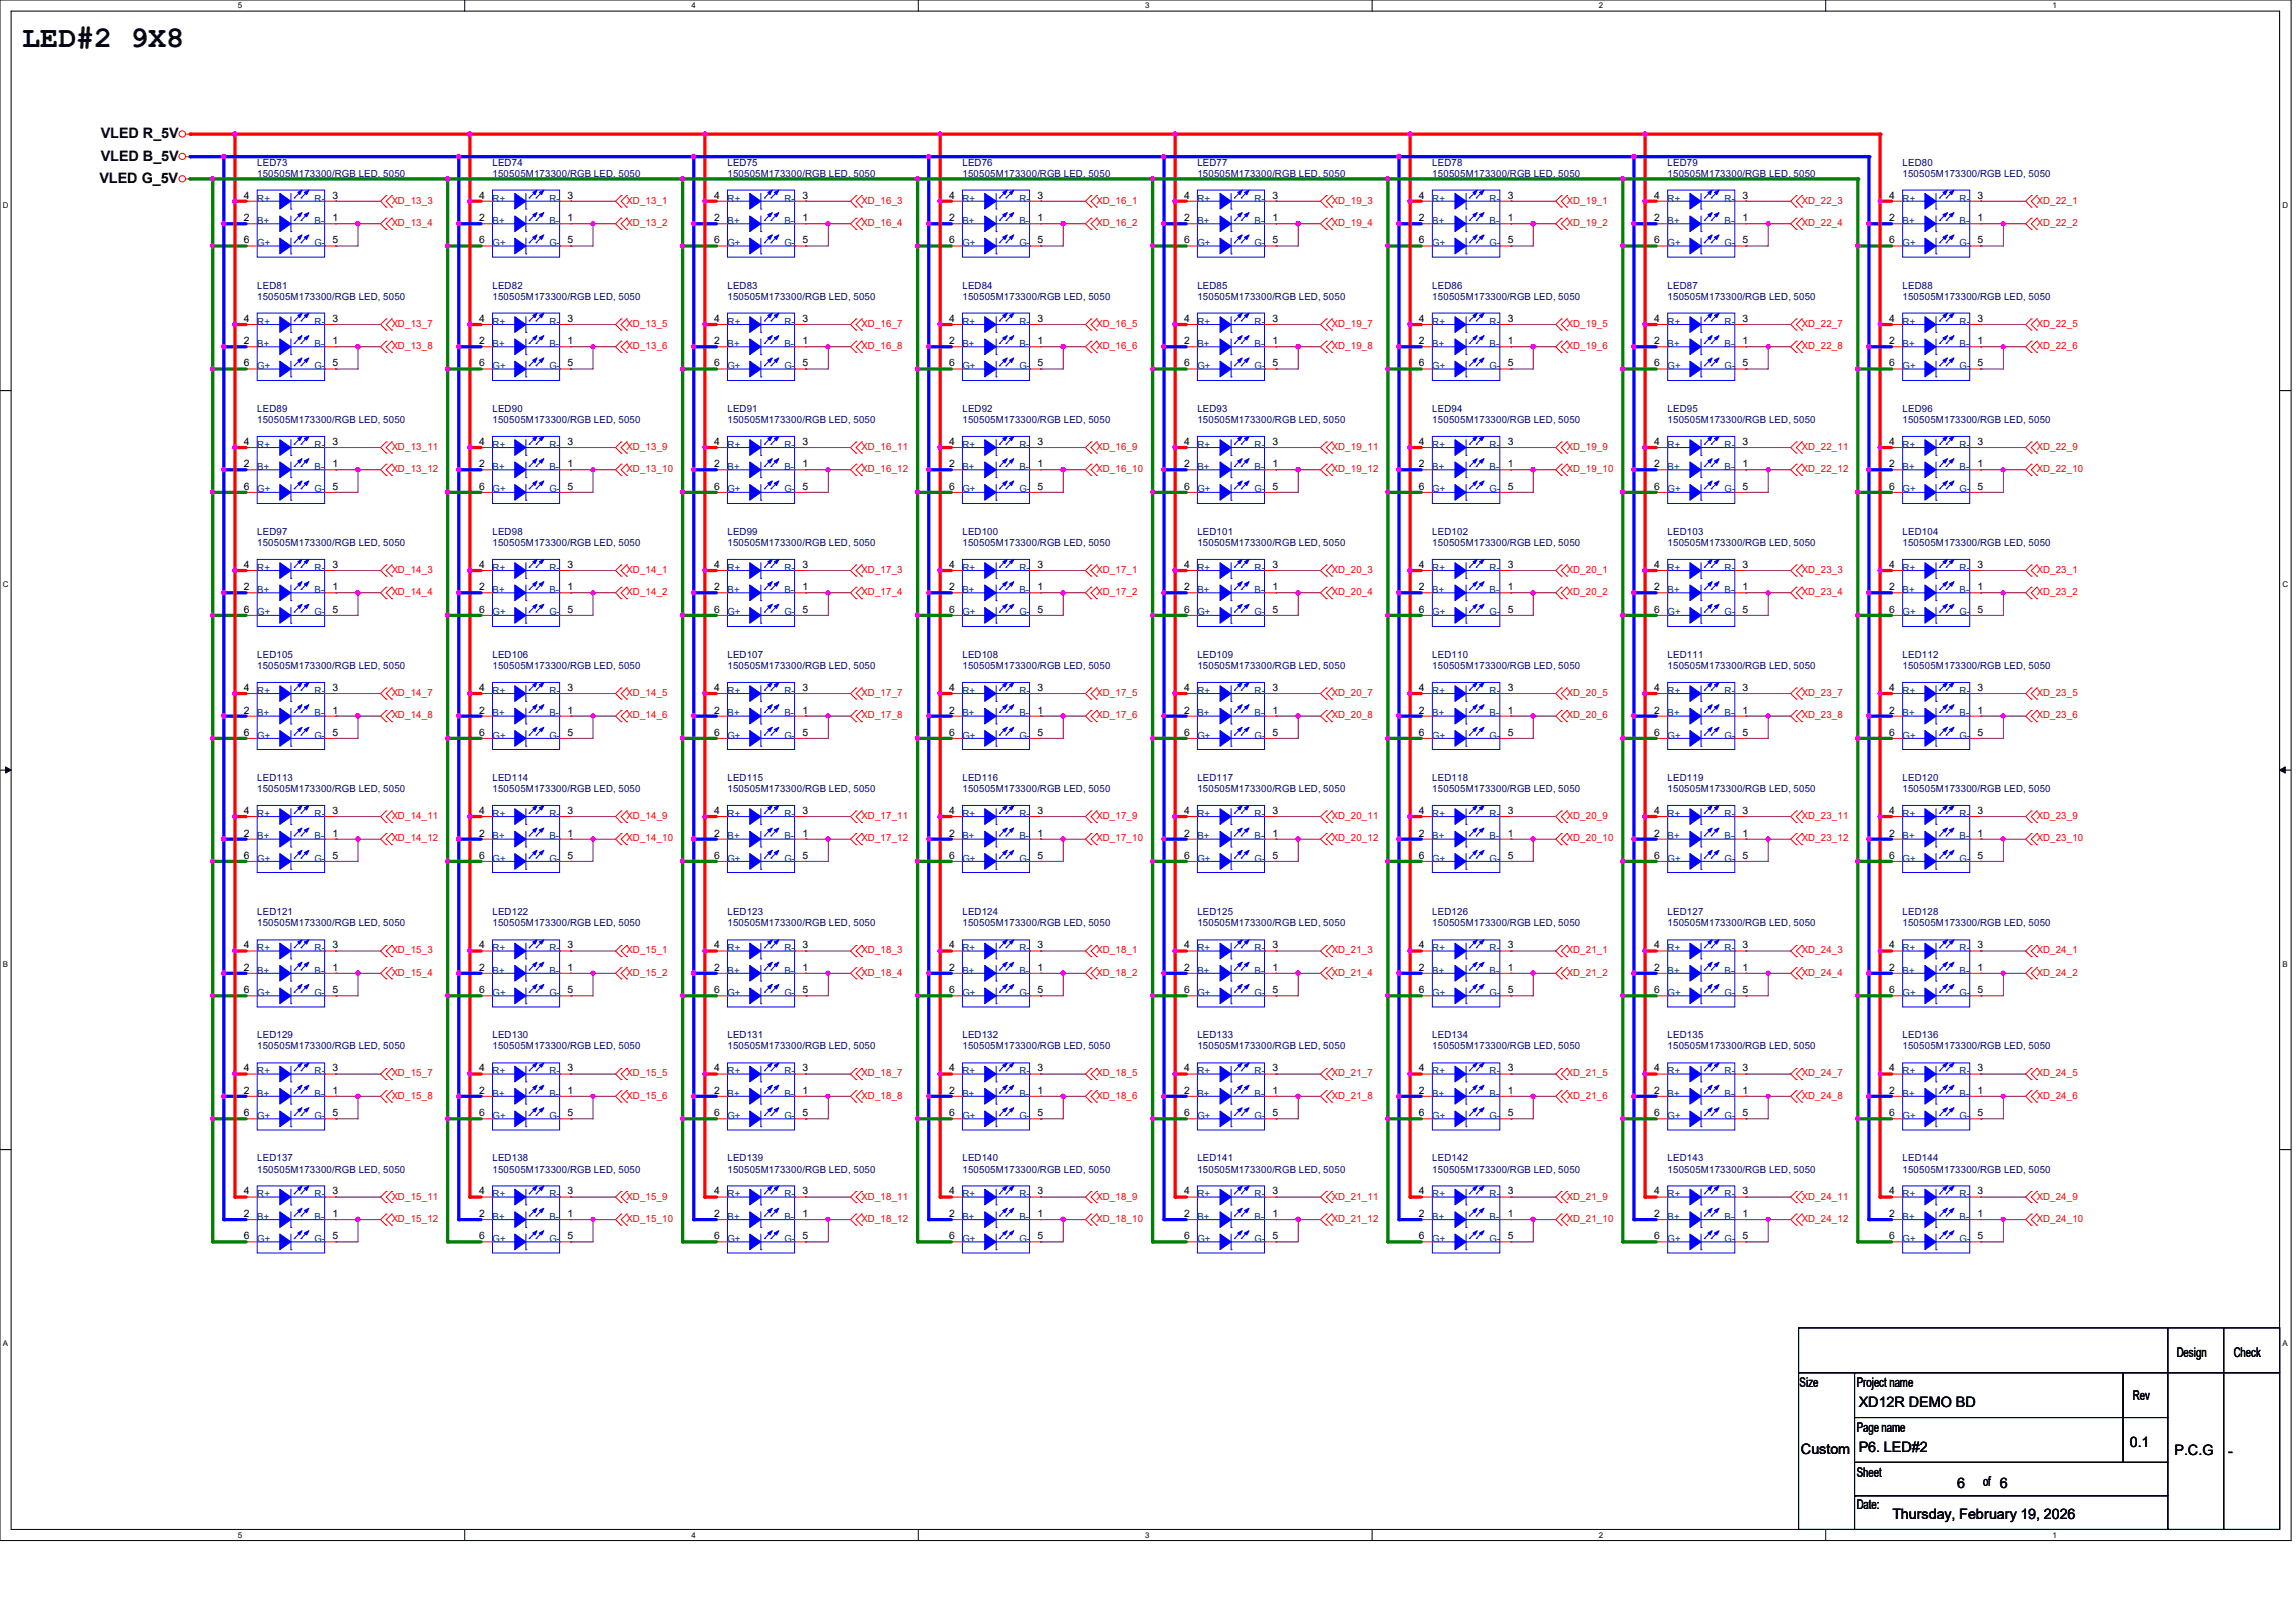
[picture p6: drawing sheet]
<svg xmlns="http://www.w3.org/2000/svg" width="297mm" height="210mm" viewBox="0 0 297 210" stroke-linecap="round" stroke-linejoin="round" font-family="sans-serif">
<defs><g id="words">
<text font-size="3.9" x="2.9" y="6.1">LED#2 9X8</text>
<g font-size="1.9">
<text x="13" y="17.9">VLED R_5V</text>
<text x="12.9" y="23.7">VLED G_5V</text>
<text x="13" y="20.8">VLED B_5V</text>
<text x="240.5" y="182.1">XD12R DEMO BD</text>
<text x="233" y="188.2">Custom</text>
<text x="240.5" y="187.9">P6. LED#2</text>
<text x="275.5" y="187.3">0.1</text>
<text x="281.3" y="188.3">P.C.G</text>
<text x="288.2" y="188.5">-</text>
<text x="244.8" y="196.6">Thursday, February 19, 2026</text>
<text x="253.2" y="192.5">6</text>
</g>
<g font-size="1.7">
<text x="232.8" y="179.5">Size</text>
<text x="240.2" y="179.5">Project name</text>
<text x="281.6" y="175.6">Design</text>
<text x="289" y="175.6">Check</text>
<text x="240.2" y="185.3">Page name</text>
<text x="275.9" y="181.1">Rev</text>
<text x="240.2" y="191.1">Sheet</text>
<text x="240.2" y="195.3">Date:</text>
<text x="256.5" y="192.3">of 6</text>
</g>
<g font-size="1.3" fill="#000080">
<text x="33.3" y="21.5">LED73</text>
<text x="33.3" y="22.9">150505M173300/RGB LED, 5050</text>
<text x="63.7" y="21.5">LED74</text>
<text x="63.7" y="22.9">150505M173300/RGB LED, 5050</text>
<text x="94.1" y="21.5">LED75</text>
<text x="94.1" y="22.9">150505M173300/RGB LED, 5050</text>
<text x="124.5" y="21.5">LED76</text>
<text x="124.5" y="22.9">150505M173300/RGB LED, 5050</text>
<text x="154.9" y="21.5">LED77</text>
<text x="154.9" y="22.9">150505M173300/RGB LED, 5050</text>
<text x="185.3" y="21.5">LED78</text>
<text x="185.3" y="22.9">150505M173300/RGB LED, 5050</text>
<text x="215.7" y="21.5">LED79</text>
<text x="215.7" y="22.9">150505M173300/RGB LED, 5050</text>
<text x="246.1" y="21.5">LED80</text>
<text x="246.1" y="22.9">150505M173300/RGB LED, 5050</text>
<text x="33.3" y="37.4">LED81</text>
<text x="33.3" y="38.8">150505M173300/RGB LED, 5050</text>
<text x="63.7" y="37.4">LED82</text>
<text x="63.7" y="38.8">150505M173300/RGB LED, 5050</text>
<text x="94.1" y="37.4">LED83</text>
<text x="94.1" y="38.8">150505M173300/RGB LED, 5050</text>
<text x="124.5" y="37.4">LED84</text>
<text x="124.5" y="38.8">150505M173300/RGB LED, 5050</text>
<text x="154.9" y="37.4">LED85</text>
<text x="154.9" y="38.8">150505M173300/RGB LED, 5050</text>
<text x="185.3" y="37.4">LED86</text>
<text x="185.3" y="38.8">150505M173300/RGB LED, 5050</text>
<text x="215.7" y="37.4">LED87</text>
<text x="215.7" y="38.8">150505M173300/RGB LED, 5050</text>
<text x="246.1" y="37.4">LED88</text>
<text x="246.1" y="38.8">150505M173300/RGB LED, 5050</text>
<text x="33.3" y="53.3">LED89</text>
<text x="63.7" y="53.3">LED90</text>
<text x="94.1" y="53.3">LED91</text>
<text x="124.5" y="53.3">LED92</text>
<text x="154.9" y="53.3">LED93</text>
<text x="185.3" y="53.3">LED94</text>
<text x="215.7" y="53.3">LED95</text>
<text x="246.1" y="53.3">LED96</text>
<text x="33.3" y="54.7">150505M173300/RGB LED, 5050</text>
<text x="63.7" y="54.7">150505M173300/RGB LED, 5050</text>
<text x="94.1" y="54.7">150505M173300/RGB LED, 5050</text>
<text x="124.5" y="54.7">150505M173300/RGB LED, 5050</text>
<text x="154.9" y="54.7">150505M173300/RGB LED, 5050</text>
<text x="185.3" y="54.7">150505M173300/RGB LED, 5050</text>
<text x="215.7" y="54.7">150505M173300/RGB LED, 5050</text>
<text x="246.1" y="54.7">150505M173300/RGB LED, 5050</text>
<text x="33.3" y="69.2">LED97</text>
<text x="33.3" y="70.7">150505M173300/RGB LED, 5050</text>
<text x="63.7" y="69.2">LED98</text>
<text x="63.7" y="70.7">150505M173300/RGB LED, 5050</text>
<text x="94.1" y="69.2">LED99</text>
<text x="94.1" y="70.7">150505M173300/RGB LED, 5050</text>
<text x="124.5" y="69.2">LED100</text>
<text x="124.5" y="70.7">150505M173300/RGB LED, 5050</text>
<text x="154.9" y="69.2">LED101</text>
<text x="154.9" y="70.7">150505M173300/RGB LED, 5050</text>
<text x="185.3" y="69.2">LED102</text>
<text x="185.3" y="70.7">150505M173300/RGB LED, 5050</text>
<text x="215.7" y="69.2">LED103</text>
<text x="215.7" y="70.7">150505M173300/RGB LED, 5050</text>
<text x="246.1" y="69.2">LED104</text>
<text x="246.1" y="70.7">150505M173300/RGB LED, 5050</text>
<text x="33.3" y="85.1">LED105</text>
<text x="33.3" y="86.6">150505M173300/RGB LED, 5050</text>
<text x="63.7" y="85.1">LED106</text>
<text x="63.7" y="86.6">150505M173300/RGB LED, 5050</text>
<text x="94.1" y="85.1">LED107</text>
<text x="94.1" y="86.6">150505M173300/RGB LED, 5050</text>
<text x="124.5" y="85.1">LED108</text>
<text x="124.5" y="86.6">150505M173300/RGB LED, 5050</text>
<text x="154.9" y="85.1">LED109</text>
<text x="154.9" y="86.6">150505M173300/RGB LED, 5050</text>
<text x="185.3" y="85.1">LED110</text>
<text x="185.3" y="86.6">150505M173300/RGB LED, 5050</text>
<text x="215.7" y="85.1">LED111</text>
<text x="215.7" y="86.6">150505M173300/RGB LED, 5050</text>
<text x="246.1" y="85.1">LED112</text>
<text x="246.1" y="86.6">150505M173300/RGB LED, 5050</text>
<text x="33.3" y="101.1">LED113</text>
<text x="63.7" y="101.1">LED114</text>
<text x="94.1" y="101.1">LED115</text>
<text x="124.5" y="101.1">LED116</text>
<text x="154.9" y="101.1">LED117</text>
<text x="185.3" y="101.1">LED118</text>
<text x="215.7" y="101.1">LED119</text>
<text x="246.1" y="101.1">LED120</text>
<text x="33.3" y="102.5">150505M173300/RGB LED, 5050</text>
<text x="63.7" y="102.5">150505M173300/RGB LED, 5050</text>
<text x="94.1" y="102.5">150505M173300/RGB LED, 5050</text>
<text x="124.5" y="102.5">150505M173300/RGB LED, 5050</text>
<text x="154.9" y="102.5">150505M173300/RGB LED, 5050</text>
<text x="185.3" y="102.5">150505M173300/RGB LED, 5050</text>
<text x="215.7" y="102.5">150505M173300/RGB LED, 5050</text>
<text x="246.1" y="102.5">150505M173300/RGB LED, 5050</text>
<text x="33.3" y="118.4">LED121</text>
<text x="33.3" y="119.9">150505M173300/RGB LED, 5050</text>
<text x="63.7" y="118.4">LED122</text>
<text x="63.7" y="119.9">150505M173300/RGB LED, 5050</text>
<text x="94.1" y="118.4">LED123</text>
<text x="94.1" y="119.9">150505M173300/RGB LED, 5050</text>
<text x="124.5" y="118.4">LED124</text>
<text x="124.5" y="119.9">150505M173300/RGB LED, 5050</text>
<text x="154.9" y="118.4">LED125</text>
<text x="154.9" y="119.9">150505M173300/RGB LED, 5050</text>
<text x="185.3" y="118.4">LED126</text>
<text x="185.3" y="119.9">150505M173300/RGB LED, 5050</text>
<text x="215.7" y="118.4">LED127</text>
<text x="215.7" y="119.9">150505M173300/RGB LED, 5050</text>
<text x="246.1" y="118.4">LED128</text>
<text x="246.1" y="119.9">150505M173300/RGB LED, 5050</text>
<text x="33.3" y="134.4">LED129</text>
<text x="33.3" y="135.8">150505M173300/RGB LED, 5050</text>
<text x="63.7" y="134.4">LED130</text>
<text x="63.7" y="135.8">150505M173300/RGB LED, 5050</text>
<text x="94.1" y="134.4">LED131</text>
<text x="94.1" y="135.8">150505M173300/RGB LED, 5050</text>
<text x="124.5" y="134.4">LED132</text>
<text x="124.5" y="135.8">150505M173300/RGB LED, 5050</text>
<text x="154.9" y="134.4">LED133</text>
<text x="154.9" y="135.8">150505M173300/RGB LED, 5050</text>
<text x="185.3" y="134.4">LED134</text>
<text x="185.3" y="135.8">150505M173300/RGB LED, 5050</text>
<text x="215.7" y="134.4">LED135</text>
<text x="215.7" y="135.8">150505M173300/RGB LED, 5050</text>
<text x="246.1" y="134.4">LED136</text>
<text x="246.1" y="135.8">150505M173300/RGB LED, 5050</text>
<text x="33.3" y="150.3">LED137</text>
<text x="33.3" y="151.8">150505M173300/RGB LED, 5050</text>
<text x="63.7" y="150.3">LED138</text>
<text x="63.7" y="151.8">150505M173300/RGB LED, 5050</text>
<text x="94.1" y="150.3">LED139</text>
<text x="94.1" y="151.8">150505M173300/RGB LED, 5050</text>
<text x="124.5" y="150.3">LED140</text>
<text x="124.5" y="151.8">150505M173300/RGB LED, 5050</text>
<text x="154.9" y="150.3">LED141</text>
<text x="154.9" y="151.8">150505M173300/RGB LED, 5050</text>
<text x="185.3" y="150.3">LED142</text>
<text x="185.3" y="151.8">150505M173300/RGB LED, 5050</text>
<text x="215.7" y="150.3">LED143</text>
<text x="215.7" y="151.8">150505M173300/RGB LED, 5050</text>
<text x="246.1" y="150.3">LED144</text>
<text x="246.1" y="151.8">150505M173300/RGB LED, 5050</text>
</g>
<g font-size="1.3">
<text x="31.5" y="28.6">2</text>
<text x="31.5" y="25.7">4</text>
<text x="43" y="28.6">1</text>
<text x="43" y="25.7">3</text>
<text x="62" y="28.6">2</text>
<text x="62" y="25.7">4</text>
<text x="73.4" y="28.6">1</text>
<text x="73.4" y="25.7">3</text>
<text x="92.4" y="28.6">2</text>
<text x="92.4" y="25.7">4</text>
<text x="103.8" y="28.6">1</text>
<text x="103.8" y="25.7">3</text>
<text x="122.8" y="28.6">2</text>
<text x="122.8" y="25.7">4</text>
<text x="134.2" y="28.6">1</text>
<text x="134.2" y="25.7">3</text>
<text x="153.2" y="28.6">2</text>
<text x="153.2" y="25.7">4</text>
<text x="164.6" y="28.6">1</text>
<text x="164.6" y="25.7">3</text>
<text x="183.6" y="28.6">2</text>
<text x="183.6" y="25.7">4</text>
<text x="195" y="28.6">1</text>
<text x="195" y="25.7">3</text>
<text x="214" y="28.6">2</text>
<text x="214" y="25.7">4</text>
<text x="225.4" y="28.6">1</text>
<text x="225.4" y="25.7">3</text>
<text x="244.4" y="28.6">2</text>
<text x="244.4" y="25.7">4</text>
<text x="255.8" y="28.6">1</text>
<text x="255.8" y="25.7">3</text>
<text x="31.5" y="31.5">6</text>
<text x="43" y="31.5">5</text>
<text x="62" y="31.5">6</text>
<text x="73.4" y="31.5">5</text>
<text x="92.4" y="31.5">6</text>
<text x="103.8" y="31.5">5</text>
<text x="122.8" y="31.5">6</text>
<text x="134.2" y="31.5">5</text>
<text x="153.2" y="31.5">6</text>
<text x="164.6" y="31.5">5</text>
<text x="183.6" y="31.5">6</text>
<text x="195" y="31.5">5</text>
<text x="214" y="31.5">6</text>
<text x="225.4" y="31.5">5</text>
<text x="244.4" y="31.5">6</text>
<text x="255.8" y="31.5">5</text>
<text x="31.5" y="41.7">4</text>
<text x="43" y="41.7">3</text>
<text x="62" y="41.7">4</text>
<text x="73.4" y="41.7">3</text>
<text x="92.4" y="41.7">4</text>
<text x="103.8" y="41.7">3</text>
<text x="122.8" y="41.7">4</text>
<text x="134.2" y="41.7">3</text>
<text x="153.2" y="41.7">4</text>
<text x="164.6" y="41.7">3</text>
<text x="183.6" y="41.7">4</text>
<text x="195" y="41.7">3</text>
<text x="214" y="41.7">4</text>
<text x="225.4" y="41.7">3</text>
<text x="244.4" y="41.7">4</text>
<text x="255.8" y="41.7">3</text>
<text x="31.5" y="44.5">2</text>
<text x="31.5" y="47.4">6</text>
<text x="43" y="44.5">1</text>
<text x="43" y="47.4">5</text>
<text x="62" y="44.5">2</text>
<text x="62" y="47.4">6</text>
<text x="73.4" y="44.5">1</text>
<text x="73.4" y="47.4">5</text>
<text x="92.4" y="44.5">2</text>
<text x="92.4" y="47.4">6</text>
<text x="103.8" y="44.5">1</text>
<text x="103.8" y="47.4">5</text>
<text x="122.8" y="44.5">2</text>
<text x="122.8" y="47.4">6</text>
<text x="134.2" y="44.5">1</text>
<text x="134.2" y="47.4">5</text>
<text x="153.2" y="44.5">2</text>
<text x="153.2" y="47.4">6</text>
<text x="164.6" y="44.5">1</text>
<text x="164.6" y="47.4">5</text>
<text x="183.6" y="44.5">2</text>
<text x="183.6" y="47.4">6</text>
<text x="195" y="44.5">1</text>
<text x="195" y="47.4">5</text>
<text x="214" y="44.5">2</text>
<text x="214" y="47.4">6</text>
<text x="225.4" y="44.5">1</text>
<text x="225.4" y="47.4">5</text>
<text x="244.4" y="44.5">2</text>
<text x="244.4" y="47.4">6</text>
<text x="255.8" y="44.5">1</text>
<text x="255.8" y="47.4">5</text>
<text x="31.5" y="57.6">4</text>
<text x="43" y="57.6">3</text>
<text x="62" y="57.6">4</text>
<text x="73.4" y="57.6">3</text>
<text x="92.4" y="57.6">4</text>
<text x="103.8" y="57.6">3</text>
<text x="122.8" y="57.6">4</text>
<text x="134.2" y="57.6">3</text>
<text x="153.2" y="57.6">4</text>
<text x="164.6" y="57.6">3</text>
<text x="183.6" y="57.6">4</text>
<text x="195" y="57.6">3</text>
<text x="214" y="57.6">4</text>
<text x="225.4" y="57.6">3</text>
<text x="244.4" y="57.6">4</text>
<text x="255.8" y="57.6">3</text>
<text x="31.5" y="60.5">2</text>
<text x="31.5" y="63.4">6</text>
<text x="43" y="60.5">1</text>
<text x="43" y="63.4">5</text>
<text x="62" y="60.5">2</text>
<text x="62" y="63.4">6</text>
<text x="73.4" y="60.5">1</text>
<text x="73.4" y="63.4">5</text>
<text x="92.4" y="60.5">2</text>
<text x="92.4" y="63.4">6</text>
<text x="103.8" y="60.5">1</text>
<text x="103.8" y="63.4">5</text>
<text x="122.8" y="60.5">2</text>
<text x="122.8" y="63.4">6</text>
<text x="134.2" y="60.5">1</text>
<text x="134.2" y="63.4">5</text>
<text x="153.2" y="60.5">2</text>
<text x="153.2" y="63.4">6</text>
<text x="164.6" y="60.5">1</text>
<text x="164.6" y="63.4">5</text>
<text x="183.6" y="60.5">2</text>
<text x="183.6" y="63.4">6</text>
<text x="195" y="60.5">1</text>
<text x="195" y="63.4">5</text>
<text x="214" y="60.5">2</text>
<text x="214" y="63.4">6</text>
<text x="225.4" y="60.5">1</text>
<text x="225.4" y="63.4">5</text>
<text x="244.4" y="60.5">2</text>
<text x="244.4" y="63.4">6</text>
<text x="255.8" y="60.5">1</text>
<text x="255.8" y="63.4">5</text>
<text x="31.5" y="76.4">2</text>
<text x="31.5" y="73.5">4</text>
<text x="43" y="76.4">1</text>
<text x="43" y="73.5">3</text>
<text x="62" y="76.4">2</text>
<text x="62" y="73.5">4</text>
<text x="73.4" y="76.4">1</text>
<text x="73.4" y="73.5">3</text>
<text x="92.4" y="76.4">2</text>
<text x="92.4" y="73.5">4</text>
<text x="103.8" y="76.4">1</text>
<text x="103.8" y="73.5">3</text>
<text x="122.8" y="76.4">2</text>
<text x="122.8" y="73.5">4</text>
<text x="134.2" y="76.4">1</text>
<text x="134.2" y="73.5">3</text>
<text x="153.2" y="76.4">2</text>
<text x="153.2" y="73.5">4</text>
<text x="164.6" y="76.4">1</text>
<text x="164.6" y="73.5">3</text>
<text x="183.6" y="76.4">2</text>
<text x="183.6" y="73.5">4</text>
<text x="195" y="76.4">1</text>
<text x="195" y="73.5">3</text>
<text x="214" y="76.4">2</text>
<text x="214" y="73.5">4</text>
<text x="225.4" y="76.4">1</text>
<text x="225.4" y="73.5">3</text>
<text x="244.4" y="76.4">2</text>
<text x="244.4" y="73.5">4</text>
<text x="255.8" y="76.4">1</text>
<text x="255.8" y="73.5">3</text>
<text x="31.5" y="79.3">6</text>
<text x="43" y="79.3">5</text>
<text x="62" y="79.3">6</text>
<text x="73.4" y="79.3">5</text>
<text x="92.4" y="79.3">6</text>
<text x="103.8" y="79.3">5</text>
<text x="122.8" y="79.3">6</text>
<text x="134.2" y="79.3">5</text>
<text x="153.2" y="79.3">6</text>
<text x="164.6" y="79.3">5</text>
<text x="183.6" y="79.3">6</text>
<text x="195" y="79.3">5</text>
<text x="214" y="79.3">6</text>
<text x="225.4" y="79.3">5</text>
<text x="244.4" y="79.3">6</text>
<text x="255.8" y="79.3">5</text>
<text x="31.5" y="89.4">4</text>
<text x="43" y="89.4">3</text>
<text x="62" y="89.4">4</text>
<text x="73.4" y="89.4">3</text>
<text x="92.4" y="89.4">4</text>
<text x="103.8" y="89.4">3</text>
<text x="122.8" y="89.4">4</text>
<text x="134.2" y="89.4">3</text>
<text x="153.2" y="89.4">4</text>
<text x="164.6" y="89.4">3</text>
<text x="183.6" y="89.4">4</text>
<text x="195" y="89.4">3</text>
<text x="214" y="89.4">4</text>
<text x="225.4" y="89.4">3</text>
<text x="244.4" y="89.4">4</text>
<text x="255.8" y="89.4">3</text>
<text x="31.5" y="92.3">2</text>
<text x="31.5" y="95.2">6</text>
<text x="43" y="92.3">1</text>
<text x="43" y="95.2">5</text>
<text x="62" y="92.3">2</text>
<text x="62" y="95.2">6</text>
<text x="73.4" y="92.3">1</text>
<text x="73.4" y="95.2">5</text>
<text x="92.4" y="92.3">2</text>
<text x="92.4" y="95.2">6</text>
<text x="103.8" y="92.3">1</text>
<text x="103.8" y="95.2">5</text>
<text x="122.8" y="92.3">2</text>
<text x="122.8" y="95.2">6</text>
<text x="134.2" y="92.3">1</text>
<text x="134.2" y="95.2">5</text>
<text x="153.2" y="92.3">2</text>
<text x="153.2" y="95.2">6</text>
<text x="164.6" y="92.3">1</text>
<text x="164.6" y="95.2">5</text>
<text x="183.6" y="92.3">2</text>
<text x="183.6" y="95.2">6</text>
<text x="195" y="92.3">1</text>
<text x="195" y="95.2">5</text>
<text x="214" y="92.3">2</text>
<text x="214" y="95.2">6</text>
<text x="225.4" y="92.3">1</text>
<text x="225.4" y="95.2">5</text>
<text x="244.4" y="92.3">2</text>
<text x="244.4" y="95.2">6</text>
<text x="255.8" y="92.3">1</text>
<text x="255.8" y="95.2">5</text>
<text x="31.5" y="105.3">4</text>
<text x="43" y="105.3">3</text>
<text x="62" y="105.3">4</text>
<text x="73.4" y="105.3">3</text>
<text x="92.4" y="105.3">4</text>
<text x="103.8" y="105.3">3</text>
<text x="122.8" y="105.3">4</text>
<text x="134.2" y="105.3">3</text>
<text x="153.2" y="105.3">4</text>
<text x="164.6" y="105.3">3</text>
<text x="183.6" y="105.3">4</text>
<text x="195" y="105.3">3</text>
<text x="214" y="105.3">4</text>
<text x="225.4" y="105.3">3</text>
<text x="244.4" y="105.3">4</text>
<text x="255.8" y="105.3">3</text>
<text x="31.5" y="108.2">2</text>
<text x="31.5" y="111.1">6</text>
<text x="43" y="108.2">1</text>
<text x="43" y="111.1">5</text>
<text x="62" y="108.2">2</text>
<text x="62" y="111.1">6</text>
<text x="73.4" y="108.2">1</text>
<text x="73.4" y="111.1">5</text>
<text x="92.4" y="108.2">2</text>
<text x="92.4" y="111.1">6</text>
<text x="103.8" y="108.2">1</text>
<text x="103.8" y="111.1">5</text>
<text x="122.8" y="108.2">2</text>
<text x="122.8" y="111.1">6</text>
<text x="134.2" y="108.2">1</text>
<text x="134.2" y="111.1">5</text>
<text x="153.2" y="108.2">2</text>
<text x="153.2" y="111.1">6</text>
<text x="164.6" y="108.2">1</text>
<text x="164.6" y="111.1">5</text>
<text x="183.6" y="108.2">2</text>
<text x="183.6" y="111.1">6</text>
<text x="195" y="108.2">1</text>
<text x="195" y="111.1">5</text>
<text x="214" y="108.2">2</text>
<text x="214" y="111.1">6</text>
<text x="225.4" y="108.2">1</text>
<text x="225.4" y="111.1">5</text>
<text x="244.4" y="108.2">2</text>
<text x="244.4" y="111.1">6</text>
<text x="255.8" y="108.2">1</text>
<text x="255.8" y="111.1">5</text>
<text x="31.5" y="125.6">2</text>
<text x="31.5" y="122.7">4</text>
<text x="43" y="125.6">1</text>
<text x="43" y="122.7">3</text>
<text x="62" y="125.6">2</text>
<text x="62" y="122.7">4</text>
<text x="73.4" y="125.6">1</text>
<text x="73.4" y="122.7">3</text>
<text x="92.4" y="125.6">2</text>
<text x="92.4" y="122.7">4</text>
<text x="103.8" y="125.6">1</text>
<text x="103.8" y="122.7">3</text>
<text x="122.8" y="125.6">2</text>
<text x="122.8" y="122.7">4</text>
<text x="134.2" y="125.6">1</text>
<text x="134.2" y="122.7">3</text>
<text x="153.2" y="125.6">2</text>
<text x="153.2" y="122.7">4</text>
<text x="164.6" y="125.6">1</text>
<text x="164.6" y="122.7">3</text>
<text x="183.6" y="125.6">2</text>
<text x="183.6" y="122.7">4</text>
<text x="195" y="125.6">1</text>
<text x="195" y="122.7">3</text>
<text x="214" y="125.6">2</text>
<text x="214" y="122.7">4</text>
<text x="225.4" y="125.6">1</text>
<text x="225.4" y="122.7">3</text>
<text x="244.4" y="125.6">2</text>
<text x="244.4" y="122.7">4</text>
<text x="255.8" y="125.6">1</text>
<text x="255.8" y="122.7">3</text>
<text x="31.5" y="128.5">6</text>
<text x="43" y="128.5">5</text>
<text x="62" y="128.5">6</text>
<text x="73.4" y="128.5">5</text>
<text x="92.4" y="128.5">6</text>
<text x="103.8" y="128.5">5</text>
<text x="122.8" y="128.5">6</text>
<text x="134.2" y="128.5">5</text>
<text x="153.2" y="128.5">6</text>
<text x="164.6" y="128.5">5</text>
<text x="183.6" y="128.5">6</text>
<text x="195" y="128.5">5</text>
<text x="214" y="128.5">6</text>
<text x="225.4" y="128.5">5</text>
<text x="244.4" y="128.5">6</text>
<text x="255.8" y="128.5">5</text>
<text x="31.5" y="141.5">2</text>
<text x="31.5" y="138.6">4</text>
<text x="43" y="141.5">1</text>
<text x="43" y="138.6">3</text>
<text x="62" y="141.5">2</text>
<text x="62" y="138.6">4</text>
<text x="73.4" y="141.5">1</text>
<text x="73.4" y="138.6">3</text>
<text x="92.4" y="141.5">2</text>
<text x="92.4" y="138.6">4</text>
<text x="103.8" y="141.5">1</text>
<text x="103.8" y="138.6">3</text>
<text x="122.8" y="141.5">2</text>
<text x="122.8" y="138.6">4</text>
<text x="134.2" y="141.5">1</text>
<text x="134.2" y="138.6">3</text>
<text x="153.2" y="141.5">2</text>
<text x="153.2" y="138.6">4</text>
<text x="164.6" y="141.5">1</text>
<text x="164.6" y="138.6">3</text>
<text x="183.6" y="141.5">2</text>
<text x="183.6" y="138.6">4</text>
<text x="195" y="141.5">1</text>
<text x="195" y="138.6">3</text>
<text x="214" y="141.5">2</text>
<text x="214" y="138.6">4</text>
<text x="225.4" y="141.5">1</text>
<text x="225.4" y="138.6">3</text>
<text x="244.4" y="141.5">2</text>
<text x="244.4" y="138.6">4</text>
<text x="255.8" y="141.5">1</text>
<text x="255.8" y="138.6">3</text>
<text x="31.5" y="144.4">6</text>
<text x="43" y="144.4">5</text>
<text x="62" y="144.4">6</text>
<text x="73.4" y="144.4">5</text>
<text x="92.4" y="144.4">6</text>
<text x="103.8" y="144.4">5</text>
<text x="122.8" y="144.4">6</text>
<text x="134.2" y="144.4">5</text>
<text x="153.2" y="144.4">6</text>
<text x="164.6" y="144.4">5</text>
<text x="183.6" y="144.4">6</text>
<text x="195" y="144.4">5</text>
<text x="214" y="144.4">6</text>
<text x="225.4" y="144.4">5</text>
<text x="244.4" y="144.4">6</text>
<text x="255.8" y="144.4">5</text>
<text x="31.5" y="154.6">4</text>
<text x="43" y="154.6">3</text>
<text x="62" y="154.6">4</text>
<text x="73.4" y="154.6">3</text>
<text x="92.4" y="154.6">4</text>
<text x="103.8" y="154.6">3</text>
<text x="122.8" y="154.6">4</text>
<text x="134.2" y="154.6">3</text>
<text x="153.2" y="154.6">4</text>
<text x="164.6" y="154.6">3</text>
<text x="183.6" y="154.6">4</text>
<text x="195" y="154.6">3</text>
<text x="214" y="154.6">4</text>
<text x="225.4" y="154.6">3</text>
<text x="244.4" y="154.6">4</text>
<text x="255.8" y="154.6">3</text>
<text x="31.5" y="157.5">2</text>
<text x="31.5" y="160.4">6</text>
<text x="43" y="157.5">1</text>
<text x="43" y="160.4">5</text>
<text x="62" y="157.5">2</text>
<text x="62" y="160.4">6</text>
<text x="73.4" y="157.5">1</text>
<text x="73.4" y="160.4">5</text>
<text x="92.4" y="157.5">2</text>
<text x="92.4" y="160.4">6</text>
<text x="103.8" y="157.5">1</text>
<text x="103.8" y="160.4">5</text>
<text x="122.8" y="157.5">2</text>
<text x="122.8" y="160.4">6</text>
<text x="134.2" y="157.5">1</text>
<text x="134.2" y="160.4">5</text>
<text x="153.2" y="157.5">2</text>
<text x="153.2" y="160.4">6</text>
<text x="164.6" y="157.5">1</text>
<text x="164.6" y="160.4">5</text>
<text x="183.6" y="157.5">2</text>
<text x="183.6" y="160.4">6</text>
<text x="195" y="157.5">1</text>
<text x="195" y="160.4">5</text>
<text x="214" y="157.5">2</text>
<text x="214" y="160.4">6</text>
<text x="225.4" y="157.5">1</text>
<text x="225.4" y="160.4">5</text>
<text x="244.4" y="157.5">2</text>
<text x="244.4" y="160.4">6</text>
<text x="255.8" y="157.5">1</text>
<text x="255.8" y="160.4">5</text>
</g>
<g font-size="1.3" fill="#004080">
<text x="33.3" y="29">B+</text>
<text x="33.3" y="26.1">R+</text>
<text x="40.7" y="29">B-</text>
<text x="40.7" y="26.1">R-</text>
<text x="63.7" y="29">B+</text>
<text x="63.7" y="26.1">R+</text>
<text x="71.1" y="29">B-</text>
<text x="71.1" y="26.1">R-</text>
<text x="94.1" y="29">B+</text>
<text x="94.1" y="26.1">R+</text>
<text x="101.5" y="29">B-</text>
<text x="101.5" y="26.1">R-</text>
<text x="124.5" y="29">B+</text>
<text x="124.5" y="26.1">R+</text>
<text x="131.9" y="29">B-</text>
<text x="131.9" y="26.1">R-</text>
<text x="154.9" y="29">B+</text>
<text x="154.9" y="26.1">R+</text>
<text x="162.3" y="29">B-</text>
<text x="162.3" y="26.1">R-</text>
<text x="185.3" y="29">B+</text>
<text x="185.3" y="26.1">R+</text>
<text x="192.7" y="29">B-</text>
<text x="192.7" y="26.1">R-</text>
<text x="215.7" y="29">B+</text>
<text x="215.7" y="26.1">R+</text>
<text x="223.1" y="29">B-</text>
<text x="223.1" y="26.1">R-</text>
<text x="246.1" y="29">B+</text>
<text x="246.1" y="26.1">R+</text>
<text x="253.5" y="29">B-</text>
<text x="253.5" y="26.1">R-</text>
<text x="33.3" y="31.9">G+</text>
<text x="40.7" y="31.9">G-</text>
<text x="63.7" y="31.9">G+</text>
<text x="71.1" y="31.9">G-</text>
<text x="94.1" y="31.9">G+</text>
<text x="101.5" y="31.9">G-</text>
<text x="124.5" y="31.9">G+</text>
<text x="131.9" y="31.9">G-</text>
<text x="154.9" y="31.9">G+</text>
<text x="162.3" y="31.9">G-</text>
<text x="185.3" y="31.9">G+</text>
<text x="192.7" y="31.9">G-</text>
<text x="215.7" y="31.9">G+</text>
<text x="223.1" y="31.9">G-</text>
<text x="246.1" y="31.9">G+</text>
<text x="253.5" y="31.9">G-</text>
<text x="33.3" y="42">R+</text>
<text x="40.7" y="42">R-</text>
<text x="63.7" y="42">R+</text>
<text x="71.1" y="42">R-</text>
<text x="94.1" y="42">R+</text>
<text x="101.5" y="42">R-</text>
<text x="124.5" y="42">R+</text>
<text x="131.9" y="42">R-</text>
<text x="154.9" y="42">R+</text>
<text x="162.3" y="42">R-</text>
<text x="185.3" y="42">R+</text>
<text x="192.7" y="42">R-</text>
<text x="215.7" y="42">R+</text>
<text x="223.1" y="42">R-</text>
<text x="246.1" y="42">R+</text>
<text x="253.5" y="42">R-</text>
<text x="33.3" y="44.9">B+</text>
<text x="33.3" y="47.8">G+</text>
<text x="40.7" y="44.9">B-</text>
<text x="40.7" y="47.8">G-</text>
<text x="63.7" y="44.9">B+</text>
<text x="63.7" y="47.8">G+</text>
<text x="71.1" y="44.9">B-</text>
<text x="71.1" y="47.8">G-</text>
<text x="94.1" y="44.9">B+</text>
<text x="94.1" y="47.8">G+</text>
<text x="101.5" y="44.9">B-</text>
<text x="101.5" y="47.8">G-</text>
<text x="124.5" y="44.9">B+</text>
<text x="124.5" y="47.8">G+</text>
<text x="131.9" y="44.9">B-</text>
<text x="131.9" y="47.8">G-</text>
<text x="154.9" y="44.9">B+</text>
<text x="154.9" y="47.8">G+</text>
<text x="162.3" y="44.9">B-</text>
<text x="162.3" y="47.8">G-</text>
<text x="185.3" y="44.9">B+</text>
<text x="185.3" y="47.8">G+</text>
<text x="192.7" y="44.9">B-</text>
<text x="192.7" y="47.8">G-</text>
<text x="215.7" y="44.9">B+</text>
<text x="215.7" y="47.8">G+</text>
<text x="223.1" y="44.9">B-</text>
<text x="223.1" y="47.8">G-</text>
<text x="246.1" y="44.9">B+</text>
<text x="246.1" y="47.8">G+</text>
<text x="253.5" y="44.9">B-</text>
<text x="253.5" y="47.8">G-</text>
<text x="33.3" y="57.9">R+</text>
<text x="40.7" y="57.9">R-</text>
<text x="63.7" y="57.9">R+</text>
<text x="71.1" y="57.9">R-</text>
<text x="94.1" y="57.9">R+</text>
<text x="101.5" y="57.9">R-</text>
<text x="124.5" y="57.9">R+</text>
<text x="131.9" y="57.9">R-</text>
<text x="154.9" y="57.9">R+</text>
<text x="162.3" y="57.9">R-</text>
<text x="185.3" y="57.9">R+</text>
<text x="192.7" y="57.9">R-</text>
<text x="215.7" y="57.9">R+</text>
<text x="223.1" y="57.9">R-</text>
<text x="246.1" y="57.9">R+</text>
<text x="253.5" y="57.9">R-</text>
<text x="33.3" y="60.8">B+</text>
<text x="33.3" y="63.7">G+</text>
<text x="40.7" y="60.8">B-</text>
<text x="40.7" y="63.7">G-</text>
<text x="63.7" y="60.8">B+</text>
<text x="63.7" y="63.7">G+</text>
<text x="71.1" y="60.8">B-</text>
<text x="71.1" y="63.7">G-</text>
<text x="94.1" y="60.8">B+</text>
<text x="94.1" y="63.7">G+</text>
<text x="101.5" y="60.8">B-</text>
<text x="101.5" y="63.7">G-</text>
<text x="124.5" y="60.8">B+</text>
<text x="124.5" y="63.7">G+</text>
<text x="131.9" y="60.8">B-</text>
<text x="131.9" y="63.7">G-</text>
<text x="154.9" y="60.8">B+</text>
<text x="154.9" y="63.7">G+</text>
<text x="162.3" y="60.8">B-</text>
<text x="162.3" y="63.7">G-</text>
<text x="185.3" y="60.8">B+</text>
<text x="185.3" y="63.7">G+</text>
<text x="192.7" y="60.8">B-</text>
<text x="192.7" y="63.7">G-</text>
<text x="215.7" y="60.8">B+</text>
<text x="215.7" y="63.7">G+</text>
<text x="223.1" y="60.8">B-</text>
<text x="223.1" y="63.7">G-</text>
<text x="246.1" y="60.8">B+</text>
<text x="246.1" y="63.7">G+</text>
<text x="253.5" y="60.8">B-</text>
<text x="253.5" y="63.7">G-</text>
<text x="33.3" y="76.7">B+</text>
<text x="33.3" y="73.9">R+</text>
<text x="40.7" y="76.7">B-</text>
<text x="40.7" y="73.9">R-</text>
<text x="63.7" y="76.7">B+</text>
<text x="63.7" y="73.9">R+</text>
<text x="71.1" y="76.7">B-</text>
<text x="71.1" y="73.9">R-</text>
<text x="94.1" y="76.7">B+</text>
<text x="94.1" y="73.9">R+</text>
<text x="101.5" y="76.7">B-</text>
<text x="101.5" y="73.9">R-</text>
<text x="124.5" y="76.7">B+</text>
<text x="124.5" y="73.9">R+</text>
<text x="131.9" y="76.7">B-</text>
<text x="131.9" y="73.9">R-</text>
<text x="154.9" y="76.7">B+</text>
<text x="154.9" y="73.9">R+</text>
<text x="162.3" y="76.7">B-</text>
<text x="162.3" y="73.9">R-</text>
<text x="185.3" y="76.7">B+</text>
<text x="185.3" y="73.9">R+</text>
<text x="192.7" y="76.7">B-</text>
<text x="192.7" y="73.9">R-</text>
<text x="215.7" y="76.7">B+</text>
<text x="215.7" y="73.9">R+</text>
<text x="223.1" y="76.7">B-</text>
<text x="223.1" y="73.9">R-</text>
<text x="246.1" y="76.7">B+</text>
<text x="246.1" y="73.9">R+</text>
<text x="253.5" y="76.7">B-</text>
<text x="253.5" y="73.9">R-</text>
<text x="33.3" y="79.6">G+</text>
<text x="40.7" y="79.6">G-</text>
<text x="63.7" y="79.6">G+</text>
<text x="71.1" y="79.6">G-</text>
<text x="94.1" y="79.6">G+</text>
<text x="101.5" y="79.6">G-</text>
<text x="124.5" y="79.6">G+</text>
<text x="131.9" y="79.6">G-</text>
<text x="154.9" y="79.6">G+</text>
<text x="162.3" y="79.6">G-</text>
<text x="185.3" y="79.6">G+</text>
<text x="192.7" y="79.6">G-</text>
<text x="215.7" y="79.6">G+</text>
<text x="223.1" y="79.6">G-</text>
<text x="246.1" y="79.6">G+</text>
<text x="253.5" y="79.6">G-</text>
<text x="33.3" y="89.8">R+</text>
<text x="40.7" y="89.8">R-</text>
<text x="63.7" y="89.8">R+</text>
<text x="71.1" y="89.8">R-</text>
<text x="94.1" y="89.8">R+</text>
<text x="101.5" y="89.8">R-</text>
<text x="124.5" y="89.8">R+</text>
<text x="131.9" y="89.8">R-</text>
<text x="154.9" y="89.8">R+</text>
<text x="162.3" y="89.8">R-</text>
<text x="185.3" y="89.8">R+</text>
<text x="192.7" y="89.8">R-</text>
<text x="215.7" y="89.8">R+</text>
<text x="223.1" y="89.8">R-</text>
<text x="246.1" y="89.8">R+</text>
<text x="253.5" y="89.8">R-</text>
<text x="33.3" y="92.7">B+</text>
<text x="33.3" y="95.6">G+</text>
<text x="40.7" y="92.7">B-</text>
<text x="40.7" y="95.6">G-</text>
<text x="63.7" y="92.7">B+</text>
<text x="63.7" y="95.6">G+</text>
<text x="71.1" y="92.7">B-</text>
<text x="71.1" y="95.6">G-</text>
<text x="94.1" y="92.7">B+</text>
<text x="94.1" y="95.6">G+</text>
<text x="101.5" y="92.7">B-</text>
<text x="101.5" y="95.6">G-</text>
<text x="124.5" y="92.7">B+</text>
<text x="124.5" y="95.6">G+</text>
<text x="131.9" y="92.7">B-</text>
<text x="131.9" y="95.6">G-</text>
<text x="154.9" y="92.7">B+</text>
<text x="154.9" y="95.6">G+</text>
<text x="162.3" y="92.7">B-</text>
<text x="162.3" y="95.6">G-</text>
<text x="185.3" y="92.7">B+</text>
<text x="185.3" y="95.6">G+</text>
<text x="192.7" y="92.7">B-</text>
<text x="192.7" y="95.6">G-</text>
<text x="215.7" y="92.7">B+</text>
<text x="215.7" y="95.6">G+</text>
<text x="223.1" y="92.7">B-</text>
<text x="223.1" y="95.6">G-</text>
<text x="246.1" y="92.7">B+</text>
<text x="246.1" y="95.6">G+</text>
<text x="253.5" y="92.7">B-</text>
<text x="253.5" y="95.6">G-</text>
<text x="33.3" y="105.7">R+</text>
<text x="40.7" y="105.7">R-</text>
<text x="63.7" y="105.7">R+</text>
<text x="71.1" y="105.7">R-</text>
<text x="94.1" y="105.7">R+</text>
<text x="101.5" y="105.7">R-</text>
<text x="124.5" y="105.7">R+</text>
<text x="131.9" y="105.7">R-</text>
<text x="154.9" y="105.7">R+</text>
<text x="162.3" y="105.7">R-</text>
<text x="185.3" y="105.7">R+</text>
<text x="192.7" y="105.7">R-</text>
<text x="215.7" y="105.7">R+</text>
<text x="223.1" y="105.7">R-</text>
<text x="246.1" y="105.7">R+</text>
<text x="253.5" y="105.7">R-</text>
<text x="33.3" y="108.6">B+</text>
<text x="33.3" y="111.5">G+</text>
<text x="40.7" y="108.6">B-</text>
<text x="40.7" y="111.5">G-</text>
<text x="63.7" y="108.6">B+</text>
<text x="63.7" y="111.5">G+</text>
<text x="71.1" y="108.6">B-</text>
<text x="71.1" y="111.5">G-</text>
<text x="94.1" y="108.6">B+</text>
<text x="94.1" y="111.5">G+</text>
<text x="101.5" y="108.6">B-</text>
<text x="101.5" y="111.5">G-</text>
<text x="124.5" y="108.6">B+</text>
<text x="124.5" y="111.5">G+</text>
<text x="131.9" y="108.6">B-</text>
<text x="131.9" y="111.5">G-</text>
<text x="154.9" y="108.6">B+</text>
<text x="154.9" y="111.5">G+</text>
<text x="162.3" y="108.6">B-</text>
<text x="162.3" y="111.5">G-</text>
<text x="185.3" y="108.6">B+</text>
<text x="185.3" y="111.5">G+</text>
<text x="192.7" y="108.6">B-</text>
<text x="192.7" y="111.5">G-</text>
<text x="215.7" y="108.6">B+</text>
<text x="215.7" y="111.5">G+</text>
<text x="223.1" y="108.6">B-</text>
<text x="223.1" y="111.5">G-</text>
<text x="246.1" y="108.6">B+</text>
<text x="246.1" y="111.5">G+</text>
<text x="253.5" y="108.6">B-</text>
<text x="253.5" y="111.5">G-</text>
<text x="33.3" y="126">B+</text>
<text x="33.3" y="123.1">R+</text>
<text x="40.7" y="126">B-</text>
<text x="40.7" y="123.1">R-</text>
<text x="63.7" y="126">B+</text>
<text x="63.7" y="123.1">R+</text>
<text x="71.1" y="126">B-</text>
<text x="71.1" y="123.1">R-</text>
<text x="94.1" y="126">B+</text>
<text x="94.1" y="123.1">R+</text>
<text x="101.5" y="126">B-</text>
<text x="101.5" y="123.1">R-</text>
<text x="124.5" y="126">B+</text>
<text x="124.5" y="123.1">R+</text>
<text x="131.9" y="126">B-</text>
<text x="131.9" y="123.1">R-</text>
<text x="154.9" y="126">B+</text>
<text x="154.9" y="123.1">R+</text>
<text x="162.3" y="126">B-</text>
<text x="162.3" y="123.1">R-</text>
<text x="185.3" y="126">B+</text>
<text x="185.3" y="123.1">R+</text>
<text x="192.7" y="126">B-</text>
<text x="192.7" y="123.1">R-</text>
<text x="215.7" y="126">B+</text>
<text x="215.7" y="123.1">R+</text>
<text x="223.1" y="126">B-</text>
<text x="223.1" y="123.1">R-</text>
<text x="246.1" y="126">B+</text>
<text x="246.1" y="123.1">R+</text>
<text x="253.5" y="126">B-</text>
<text x="253.5" y="123.1">R-</text>
<text x="33.3" y="128.9">G+</text>
<text x="40.7" y="128.9">G-</text>
<text x="63.7" y="128.9">G+</text>
<text x="71.1" y="128.9">G-</text>
<text x="94.1" y="128.9">G+</text>
<text x="101.5" y="128.9">G-</text>
<text x="124.5" y="128.9">G+</text>
<text x="131.9" y="128.9">G-</text>
<text x="154.9" y="128.9">G+</text>
<text x="162.3" y="128.9">G-</text>
<text x="185.3" y="128.9">G+</text>
<text x="192.7" y="128.9">G-</text>
<text x="215.7" y="128.9">G+</text>
<text x="223.1" y="128.9">G-</text>
<text x="246.1" y="128.9">G+</text>
<text x="253.5" y="128.9">G-</text>
<text x="33.3" y="141.9">B+</text>
<text x="33.3" y="139">R+</text>
<text x="40.7" y="141.9">B-</text>
<text x="40.7" y="139">R-</text>
<text x="63.7" y="141.9">B+</text>
<text x="63.7" y="139">R+</text>
<text x="71.1" y="141.9">B-</text>
<text x="71.1" y="139">R-</text>
<text x="94.1" y="141.9">B+</text>
<text x="94.1" y="139">R+</text>
<text x="101.5" y="141.9">B-</text>
<text x="101.5" y="139">R-</text>
<text x="124.5" y="141.9">B+</text>
<text x="124.5" y="139">R+</text>
<text x="131.9" y="141.9">B-</text>
<text x="131.9" y="139">R-</text>
<text x="154.9" y="141.9">B+</text>
<text x="154.9" y="139">R+</text>
<text x="162.3" y="141.9">B-</text>
<text x="162.3" y="139">R-</text>
<text x="185.3" y="141.9">B+</text>
<text x="185.3" y="139">R+</text>
<text x="192.7" y="141.9">B-</text>
<text x="192.7" y="139">R-</text>
<text x="215.7" y="141.9">B+</text>
<text x="215.7" y="139">R+</text>
<text x="223.1" y="141.9">B-</text>
<text x="223.1" y="139">R-</text>
<text x="246.1" y="141.9">B+</text>
<text x="246.1" y="139">R+</text>
<text x="253.5" y="141.9">B-</text>
<text x="253.5" y="139">R-</text>
<text x="33.3" y="144.8">G+</text>
<text x="40.7" y="144.8">G-</text>
<text x="63.7" y="144.8">G+</text>
<text x="71.1" y="144.8">G-</text>
<text x="94.1" y="144.8">G+</text>
<text x="101.5" y="144.8">G-</text>
<text x="124.5" y="144.8">G+</text>
<text x="131.9" y="144.8">G-</text>
<text x="154.9" y="144.8">G+</text>
<text x="162.3" y="144.8">G-</text>
<text x="185.3" y="144.8">G+</text>
<text x="192.7" y="144.8">G-</text>
<text x="215.7" y="144.8">G+</text>
<text x="223.1" y="144.8">G-</text>
<text x="246.1" y="144.8">G+</text>
<text x="253.5" y="144.8">G-</text>
<text x="33.3" y="154.9">R+</text>
<text x="40.7" y="154.9">R-</text>
<text x="63.7" y="154.9">R+</text>
<text x="71.1" y="154.9">R-</text>
<text x="94.1" y="154.9">R+</text>
<text x="101.5" y="154.9">R-</text>
<text x="124.5" y="154.9">R+</text>
<text x="131.9" y="154.9">R-</text>
<text x="154.9" y="154.9">R+</text>
<text x="162.3" y="154.9">R-</text>
<text x="185.3" y="154.9">R+</text>
<text x="192.7" y="154.9">R-</text>
<text x="215.7" y="154.9">R+</text>
<text x="223.1" y="154.9">R-</text>
<text x="246.1" y="154.9">R+</text>
<text x="253.5" y="154.9">R-</text>
<text x="33.3" y="157.8">B+</text>
<text x="33.3" y="160.7">G+</text>
<text x="40.7" y="157.8">B-</text>
<text x="40.7" y="160.7">G-</text>
<text x="63.7" y="157.8">B+</text>
<text x="63.7" y="160.7">G+</text>
<text x="71.1" y="157.8">B-</text>
<text x="71.1" y="160.7">G-</text>
<text x="94.1" y="157.8">B+</text>
<text x="94.1" y="160.7">G+</text>
<text x="101.5" y="157.8">B-</text>
<text x="101.5" y="160.7">G-</text>
<text x="124.5" y="157.8">B+</text>
<text x="124.5" y="160.7">G+</text>
<text x="131.9" y="157.8">B-</text>
<text x="131.9" y="160.7">G-</text>
<text x="154.9" y="157.8">B+</text>
<text x="154.9" y="160.7">G+</text>
<text x="162.3" y="157.8">B-</text>
<text x="162.3" y="160.7">G-</text>
<text x="185.3" y="157.8">B+</text>
<text x="185.3" y="160.7">G+</text>
<text x="192.7" y="157.8">B-</text>
<text x="192.7" y="160.7">G-</text>
<text x="215.7" y="157.8">B+</text>
<text x="215.7" y="160.7">G+</text>
<text x="223.1" y="157.8">B-</text>
<text x="223.1" y="160.7">G-</text>
<text x="246.1" y="157.8">B+</text>
<text x="246.1" y="160.7">G+</text>
<text x="253.5" y="157.8">B-</text>
<text x="253.5" y="160.7">G-</text>
</g>
<g font-size="1.3" fill="#f00">
<text x="50.7" y="26.4">XD_13_3</text>
<text x="50.7" y="29.3">XD_13_4</text>
<text x="81.1" y="26.4">XD_13_1</text>
<text x="81.1" y="29.3">XD_13_2</text>
<text x="111.5" y="26.4">XD_16_3</text>
<text x="111.5" y="29.3">XD_16_4</text>
<text x="141.9" y="26.4">XD_16_1</text>
<text x="141.9" y="29.3">XD_16_2</text>
<text x="172.3" y="26.4">XD_19_3</text>
<text x="172.3" y="29.3">XD_19_4</text>
<text x="202.7" y="26.4">XD_19_1</text>
<text x="202.7" y="29.3">XD_19_2</text>
<text x="233.1" y="26.4">XD_22_3</text>
<text x="233.1" y="29.3">XD_22_4</text>
<text x="263.5" y="26.4">XD_22_1</text>
<text x="263.5" y="29.3">XD_22_2</text>
<text x="50.7" y="42.3">XD_13_7</text>
<text x="50.7" y="45.2">XD_13_8</text>
<text x="81.1" y="42.3">XD_13_5</text>
<text x="81.1" y="45.2">XD_13_6</text>
<text x="111.5" y="42.3">XD_16_7</text>
<text x="111.5" y="45.2">XD_16_8</text>
<text x="141.9" y="42.3">XD_16_5</text>
<text x="141.9" y="45.2">XD_16_6</text>
<text x="172.3" y="42.3">XD_19_7</text>
<text x="172.3" y="45.2">XD_19_8</text>
<text x="202.7" y="42.3">XD_19_5</text>
<text x="202.7" y="45.2">XD_19_6</text>
<text x="233.1" y="42.3">XD_22_7</text>
<text x="233.1" y="45.2">XD_22_8</text>
<text x="263.5" y="42.3">XD_22_5</text>
<text x="263.5" y="45.2">XD_22_6</text>
<text x="50.7" y="58.2">XD_13_11</text>
<text x="81.1" y="58.2">XD_13_9</text>
<text x="111.5" y="58.2">XD_16_11</text>
<text x="141.9" y="58.2">XD_16_9</text>
<text x="172.3" y="58.2">XD_19_11</text>
<text x="202.7" y="58.2">XD_19_9</text>
<text x="233.1" y="58.2">XD_22_11</text>
<text x="263.5" y="58.2">XD_22_9</text>
<text x="50.7" y="61.1">XD_13_12</text>
<text x="81.1" y="61.1">XD_13_10</text>
<text x="111.5" y="61.1">XD_16_12</text>
<text x="141.9" y="61.1">XD_16_10</text>
<text x="172.3" y="61.1">XD_19_12</text>
<text x="202.7" y="61.1">XD_19_10</text>
<text x="233.1" y="61.1">XD_22_12</text>
<text x="263.5" y="61.1">XD_22_10</text>
<text x="50.7" y="74.1">XD_14_3</text>
<text x="50.7" y="77">XD_14_4</text>
<text x="81.1" y="74.1">XD_14_1</text>
<text x="81.1" y="77">XD_14_2</text>
<text x="111.5" y="74.1">XD_17_3</text>
<text x="111.5" y="77">XD_17_4</text>
<text x="141.9" y="74.1">XD_17_1</text>
<text x="141.9" y="77">XD_17_2</text>
<text x="172.3" y="74.1">XD_20_3</text>
<text x="172.3" y="77">XD_20_4</text>
<text x="202.7" y="74.1">XD_20_1</text>
<text x="202.7" y="77">XD_20_2</text>
<text x="233.1" y="74.1">XD_23_3</text>
<text x="233.1" y="77">XD_23_4</text>
<text x="263.5" y="74.1">XD_23_1</text>
<text x="263.5" y="77">XD_23_2</text>
<text x="50.7" y="90.1">XD_14_7</text>
<text x="50.7" y="93">XD_14_8</text>
<text x="81.1" y="90.1">XD_14_5</text>
<text x="81.1" y="93">XD_14_6</text>
<text x="111.5" y="90.1">XD_17_7</text>
<text x="111.5" y="93">XD_17_8</text>
<text x="141.9" y="90.1">XD_17_5</text>
<text x="141.9" y="93">XD_17_6</text>
<text x="172.3" y="90.1">XD_20_7</text>
<text x="172.3" y="93">XD_20_8</text>
<text x="202.7" y="90.1">XD_20_5</text>
<text x="202.7" y="93">XD_20_6</text>
<text x="233.1" y="90.1">XD_23_7</text>
<text x="233.1" y="93">XD_23_8</text>
<text x="263.5" y="90.1">XD_23_5</text>
<text x="263.5" y="93">XD_23_6</text>
<text x="50.7" y="106">XD_14_11</text>
<text x="81.1" y="106">XD_14_9</text>
<text x="111.5" y="106">XD_17_11</text>
<text x="141.9" y="106">XD_17_9</text>
<text x="172.3" y="106">XD_20_11</text>
<text x="202.7" y="106">XD_20_9</text>
<text x="233.1" y="106">XD_23_11</text>
<text x="263.5" y="106">XD_23_9</text>
<text x="50.7" y="108.9">XD_14_12</text>
<text x="81.1" y="108.9">XD_14_10</text>
<text x="111.5" y="108.9">XD_17_12</text>
<text x="141.9" y="108.9">XD_17_10</text>
<text x="172.3" y="108.9">XD_20_12</text>
<text x="202.7" y="108.9">XD_20_10</text>
<text x="233.1" y="108.9">XD_23_12</text>
<text x="263.5" y="108.9">XD_23_10</text>
<text x="50.7" y="123.4">XD_15_3</text>
<text x="81.1" y="123.4">XD_15_1</text>
<text x="111.5" y="123.4">XD_18_3</text>
<text x="141.9" y="123.4">XD_18_1</text>
<text x="172.3" y="123.4">XD_21_3</text>
<text x="202.7" y="123.4">XD_21_1</text>
<text x="233.1" y="123.4">XD_24_3</text>
<text x="263.5" y="123.4">XD_24_1</text>
<text x="50.7" y="126.3">XD_15_4</text>
<text x="81.1" y="126.3">XD_15_2</text>
<text x="111.5" y="126.3">XD_18_4</text>
<text x="141.9" y="126.3">XD_18_2</text>
<text x="172.3" y="126.3">XD_21_4</text>
<text x="202.7" y="126.3">XD_21_2</text>
<text x="233.1" y="126.3">XD_24_4</text>
<text x="263.5" y="126.3">XD_24_2</text>
<text x="50.7" y="139.3">XD_15_7</text>
<text x="50.7" y="142.2">XD_15_8</text>
<text x="81.1" y="139.3">XD_15_5</text>
<text x="81.1" y="142.2">XD_15_6</text>
<text x="111.5" y="139.3">XD_18_7</text>
<text x="111.5" y="142.2">XD_18_8</text>
<text x="141.9" y="139.3">XD_18_5</text>
<text x="141.9" y="142.2">XD_18_6</text>
<text x="172.3" y="139.3">XD_21_7</text>
<text x="172.3" y="142.2">XD_21_8</text>
<text x="202.7" y="139.3">XD_21_5</text>
<text x="202.7" y="142.2">XD_21_6</text>
<text x="233.1" y="139.3">XD_24_7</text>
<text x="233.1" y="142.2">XD_24_8</text>
<text x="263.5" y="139.3">XD_24_5</text>
<text x="263.5" y="142.2">XD_24_6</text>
<text x="50.7" y="155.2">XD_15_11</text>
<text x="81.1" y="155.2">XD_15_9</text>
<text x="111.5" y="155.2">XD_18_11</text>
<text x="141.9" y="155.2">XD_18_9</text>
<text x="172.3" y="155.2">XD_21_11</text>
<text x="202.7" y="155.2">XD_21_9</text>
<text x="233.1" y="155.2">XD_24_11</text>
<text x="263.5" y="155.2">XD_24_9</text>
<text x="50.7" y="158.1">XD_15_12</text>
<text x="81.1" y="158.1">XD_15_10</text>
<text x="111.5" y="158.1">XD_18_12</text>
<text x="141.9" y="158.1">XD_18_10</text>
<text x="172.3" y="158.1">XD_21_12</text>
<text x="202.7" y="158.1">XD_21_10</text>
<text x="233.1" y="158.1">XD_24_12</text>
<text x="263.5" y="158.1">XD_24_10</text>
</g>
<g font-size="1">
<text x="30.8" y="1.1">5</text>
<text x="89.5" y="1.1">4</text>
<text x="148.1" y="1.1">3</text>
<text x="206.8" y="1.1">2</text>
<text x="265.5" y="1.1">1</text>
<text x=".4" y="26.9">D</text>
<text x="295.3" y="26.9">D</text>
<text x=".4" y="76">C</text>
<text x="295.3" y="76">C</text>
<text x=".4" y="125.1">B</text>
<text x="295.3" y="125.1">B</text>
<text x=".4" y="174.2">A</text>
<text x="295.3" y="174.2">A</text>
<text x="30.8" y="199">5</text>
<text x="89.5" y="199">4</text>
<text x="148.1" y="199">3</text>
<text x="206.8" y="199">2</text>
<text x="265.5" y="199">1</text>
</g>
</g></defs>
<path d="M0 0h296.4v199.3h-296.4zM1.4 1.4h293.5v196.5h-293.5z" fill="none" stroke="#000" stroke-width=".13"/>
<g fill="#fff">
<path d="M30.8 .2h.5v1.1h-.5z"/>
<path d="M30.8 198.1h.5v1.1h-.5z"/>
</g>
<path d="M60.1 0v1.4M60.1 197.9v1.4" fill="none" stroke="#000" stroke-width=".13"/>
<g fill="#fff">
<path d="M89.5 .2h.5v1.1h-.5z"/>
<path d="M89.5 198.1h.5v1.1h-.5z"/>
</g>
<path d="M118.8 0v1.4M118.8 197.9v1.4" fill="none" stroke="#000" stroke-width=".13"/>
<g fill="#fff">
<path d="M148.1 .2h.6v1.1h-.6z"/>
<path d="M148.1 198.1h.6v1.1h-.6z"/>
</g>
<path d="M177.5 0v1.4M177.5 197.9v1.4" fill="none" stroke="#000" stroke-width=".13"/>
<g fill="#fff">
<path d="M206.8 .2h.6v1.1h-.6z"/>
<path d="M206.8 198.1h.6v1.1h-.6z"/>
</g>
<path d="M236.2 0v1.4M236.2 197.9v1.4" fill="none" stroke="#000" stroke-width=".13"/>
<g fill="#fff">
<path d="M265.5 .2h.6v1.1h-.6z"/>
<path d="M265.5 198.1h.6v1.1h-.6z"/>
<path d="M.4 26h.7v1.1h-.7z"/>
<path d="M295.3 26h.7v1.1h-.7z"/>
<path d="M.4 75.1h.7v1.1h-.7z"/>
<path d="M295.3 75.1h.7v1.1h-.7z"/>
</g>
<path d="M0 50.5h1.4M294.9 50.5h1.4" fill="none" stroke="#000" stroke-width=".13"/>
<g fill="#fff">
<path d="M.4 124.2h.7v1.1h-.7z"/>
<path d="M295.3 124.2h.7v1.1h-.7z"/>
</g>
<path d="M0 99.7h1.4M294.9 99.7h1.4" fill="none" stroke="#000" stroke-width=".13"/>
<path d="M.7 99.2l.7 .5-.7 .3zM294.9 99.7l.7-.5v.8z" fill="#000" stroke="#000" stroke-width=".13"/>
<g fill="#fff">
<path d="M.4 173.3h.6v1.2h-.6z"/>
<path d="M295.3 173.3h.6v1.2h-.6z"/>
</g>
<g fill="none" stroke="#000" stroke-width=".13">
<path d="M0 148.8h1.4M294.9 148.8h1.4M232.7 177.6h7.2v20.3h-7.2zM232.7 171.8h47.7v5.8h-47.7zM239.9 177.6h34.8v5.8h-34.8zM274.7 177.6h5.7v5.8h-5.7zM280.4 171.8h7.3v5.8h-7.3zM280.4 177.6h7.3v20.3h-7.3zM287.7 171.8h7.2v5.8h-7.2zM287.7 177.6h7.2v20.3h-7.2zM239.9 183.4h34.8v5.8h-34.8zM239.9 189.2h40.5v4.3h-40.5z"/>
<path d="M239.9 193.5h40.5v4.4h-40.5zM274.7 183.4h5.7v5.8h-5.7z"/>
</g>
<g fill="none" stroke="#f00" stroke-width=".13">
<path d="M24 17.4h.6M24.6 17.4h.1M24 23.2h.6M24 20.3h.6M24.6 23.2h.1M24.6 20.3h.1M31.8 29h.1M31.8 26h.1M31.8 31.8h.1M31.8 29h1.5M31.8 26h1.5M31.8 31.8h1.5"/>
<path d="M42 29h1.4M42 26h1.4M42 31.8h1.4M43.4 29h.1M43.4 26h.1M43.4 31.8h.1M50 26.8h.1M50 25.3h.1M50 29.7h.1M50 28.2h.1M50 25.3l-.8 .7 .8 .8M50 28.2l-.8 .8 .8 .7"/>
<path d="M50.7 25.3h.1M50.7 26.8h.1M50.7 28.2h.1M50.7 29.7h.1M50.7 25.3l-.7 .7 .7 .8M50.7 28.2l-.7 .8 .7 .7M62.2 29h.1M62.2 26h.1M62.2 31.8h.1M62.2 29h1.5M62.2 26h1.5M62.2 31.8h1.5"/>
<path d="M72.4 29h1.4M72.4 26h1.4M72.4 31.8h1.4M73.8 29h.1M73.8 26h.1M73.8 31.8h.1M80.3 26.8h.1M80.3 25.3h.1M80.3 29.7h.1M80.3 28.2h.1M80.3 25.3l-.7 .7 .7 .8M80.3 28.2l-.7 .8 .7 .7"/>
<path d="M81.1 25.3h.1M81.1 26.8h.1M81.1 28.2h.1M81.1 29.7h.1M81.1 25.3l-.8 .7 .8 .8M81.1 28.2l-.8 .8 .8 .7M92.7 29h.1M92.7 26h.1M92.7 31.8h.1M92.7 29h1.4M92.7 26h1.4M92.7 31.8h1.4"/>
<path d="M102.8 29h1.4M102.8 26h1.4M102.8 31.8h1.4M104.2 29h.1M104.2 26h.1M104.2 31.8h.1M110.7 26.8h.1M110.7 25.3h.1M110.7 29.7h.1M110.7 28.2h.1M110.7 28.2l-.7 .8 .7 .7M110.7 25.3l-.7 .7 .7 .8"/>
<path d="M111.5 25.3h.1M111.5 26.8h.1M111.5 28.2h.1M111.5 29.7h.1M111.5 25.3l-.8 .7 .8 .8M111.5 28.2l-.8 .8 .8 .7M123.1 29h.1M123.1 26h.1M123.1 31.8h.1M123.1 29h1.4M123.1 26h1.4M123.1 31.8h1.4"/>
<path d="M133.2 29h1.4M133.2 26h1.4M133.2 31.8h1.4M134.6 29h.1M134.6 26h.1M134.6 31.8h.1M141.1 26.8h.1M141.1 25.3h.1M141.1 29.7h.1M141.1 28.2h.1M141.1 25.3l-.7 .7 .7 .8M141.1 28.2l-.7 .8 .7 .7"/>
<path d="M141.9 25.3h.1M141.9 26.8h.1M141.9 28.2h.1M141.9 29.7h.1M141.9 25.3l-.8 .7 .8 .8M141.9 28.2l-.8 .8 .8 .7M153.5 29h.1M153.5 26h.1M153.5 31.8h.1M153.5 29h1.4M153.5 26h1.4M153.5 31.8h1.4"/>
<path d="M163.6 29h1.5M163.6 26h1.5M163.6 31.8h1.5M165.1 29h.1M165.1 26h.1M165.1 31.8h.1M171.6 26.8h.1M171.6 25.3h.1M171.6 29.7h.1M171.6 28.2h.1M171.6 25.3l-.8 .7 .8 .8M171.6 28.2l-.8 .8 .8 .7"/>
<path d="M172.3 25.3h.1M172.3 26.8h.1M172.3 28.2h.1M172.3 29.7h.1M172.3 25.3l-.7 .7 .7 .8M172.3 28.2l-.7 .8 .7 .7M183.9 29h.1M183.9 26h.1M183.9 31.8h.1M183.9 29h1.4M183.9 26h1.4M183.9 31.8h1.4"/>
<path d="M194 29h1.5M194 26h1.5M194 31.8h1.5M195.5 29h.1M195.5 26h.1M195.5 31.8h.1M202 26.8h.1M202 25.3h.1M202 29.7h.1M202 28.2h.1M202 25.3l-.7 .7 .7 .8M202 28.2l-.7 .8 .7 .7"/>
<path d="M202.7 25.3h.1M202.7 26.8h.1M202.7 28.2h.1M202.7 29.7h.1M202.7 25.3l-.7 .7 .7 .8M202.7 28.2l-.7 .8 .7 .7M214.2 29h.1M214.2 26h.1M214.2 31.8h.1M214.2 29h1.5M214.2 26h1.5M214.2 31.8h1.5"/>
<path d="M224.4 29h1.4M224.4 26h1.4M224.4 31.8h1.4M225.8 29h.1M225.8 26h.1M225.8 31.8h.1M232.4 26.8h.1M232.4 25.3h.1M232.4 29.7h.1M232.4 28.2h.1M232.4 25.3l-.8 .7 .8 .8M232.4 28.2l-.8 .8 .8 .7"/>
<path d="M233.1 25.3h.1M233.1 26.8h.1M233.1 28.2h.1M233.1 29.7h.1M233.1 25.3l-.7 .7 .7 .8M233.1 28.2l-.7 .8 .7 .7M244.7 29h.1M244.7 26h.1M244.7 31.8h.1M244.7 29h1.4M244.7 26h1.4M244.7 31.8h1.4"/>
<path d="M254.8 29h1.4M254.8 26h1.4M254.8 31.8h1.4M256.2 29h.1M256.2 26h.1M256.2 31.8h.1M262.8 26.8h.1M262.8 25.3h.1M262.8 29.7h.1M262.8 28.2h.1M262.8 25.3l-.8 .7 .8 .8M262.8 28.2l-.8 .8 .8 .7"/>
<path d="M263.5 25.3h.1M263.5 26.8h.1M263.5 28.2h.1M263.5 29.7h.1M263.5 25.3l-.7 .7 .7 .8M263.5 28.2l-.7 .8 .7 .7M31.8 44.9h.1M31.8 42h.1M31.8 47.8h.1M31.8 57.9h.1M31.8 44.9h1.5M31.8 42h1.5"/>
<path d="M31.8 47.8h1.5M31.8 57.9h1.5M42 44.9h1.4M42 42h1.4M42 47.8h1.4M42 57.9h1.4M43.4 44.9h.1M43.4 42h.1M43.4 47.8h.1M43.4 57.9h.1M50 42.7h.1M50 41.3h.1"/>
<path d="M50 45.6h.1M50 44.2h.1M50 58.6h.1M50 57.2h.1M50 41.3l-.8 .7 .8 .7M50 44.2l-.8 .7 .8 .7M50 57.2l-.8 .7 .8 .7M50.7 41.3h.1M50.7 42.7h.1M50.7 44.2h.1M50.7 45.6h.1M50.7 57.2h.1"/>
<path d="M50.7 58.6h.1M50.7 41.3l-.7 .7 .7 .7M50.7 44.2l-.7 .7 .7 .7M50.7 57.2l-.7 .7 .7 .7M62.2 44.9h.1M62.2 42h.1M62.2 47.8h.1M62.2 57.9h.1M62.2 44.9h1.5M62.2 42h1.5M62.2 47.8h1.5M62.2 57.9h1.5"/>
<path d="M72.4 44.9h1.4M72.4 42h1.4M72.4 47.8h1.4M72.4 57.9h1.4M73.8 44.9h.1M73.8 42h.1M73.8 47.8h.1M73.8 57.9h.1M80.3 42.7h.1M80.3 41.3h.1M80.3 45.6h.1M80.3 44.2h.1"/>
<path d="M80.3 58.6h.1M80.3 57.2h.1M80.3 41.3l-.7 .7 .7 .7M80.3 44.2l-.7 .7 .7 .7M80.3 57.2l-.7 .7 .7 .7M81.1 41.3h.1M81.1 42.7h.1M81.1 44.2h.1M81.1 45.6h.1M81.1 57.2h.1M81.1 58.6h.1M81.1 41.3l-.8 .7 .8 .7"/>
<path d="M81.1 44.2l-.8 .7 .8 .7M81.1 57.2l-.8 .7 .8 .7M92.7 44.9h.1M92.7 42h.1M92.7 47.8h.1M92.7 57.9h.1M92.7 44.9h1.4M92.7 42h1.4M92.7 47.8h1.4M92.7 57.9h1.4M102.8 44.9h1.4M102.8 42h1.4"/>
<path d="M102.8 47.8h1.4M102.8 57.9h1.4M104.2 44.9h.1M104.2 42h.1M104.2 47.8h.1M104.2 57.9h.1M110.7 42.7h.1M110.7 41.3h.1M110.7 45.6h.1M110.7 44.2h.1M110.7 58.6h.1M110.7 57.2h.1"/>
<path d="M110.7 44.2l-.7 .7 .7 .7M110.7 41.3l-.7 .7 .7 .7M110.7 57.2l-.7 .7 .7 .7M111.5 41.3h.1M111.5 42.7h.1M111.5 44.2h.1M111.5 45.6h.1M111.5 57.2h.1M111.5 58.6h.1M111.5 41.3l-.8 .7 .8 .7M111.5 44.2l-.8 .7 .8 .7M111.5 57.2l-.8 .7 .8 .7"/>
<path d="M123.1 44.9h.1M123.1 42h.1M123.1 47.8h.1M123.1 57.9h.1M123.1 44.9h1.4M123.1 42h1.4M123.1 47.8h1.4M123.1 57.9h1.4M133.2 44.9h1.4M133.2 42h1.4M133.2 47.8h1.4M133.2 57.9h1.4"/>
<path d="M134.6 44.9h.1M134.6 42h.1M134.6 47.8h.1M134.6 57.9h.1M141.1 42.7h.1M141.1 41.3h.1M141.1 45.6h.1M141.1 44.2h.1M141.1 58.6h.1M141.1 57.2h.1M141.1 41.3l-.7 .7 .7 .7M141.1 44.2l-.7 .7 .7 .7"/>
<path d="M141.1 57.2l-.7 .7 .7 .7M141.9 41.3h.1M141.9 42.7h.1M141.9 44.2h.1M141.9 45.6h.1M141.9 57.2h.1M141.9 58.6h.1M141.9 41.3l-.8 .7 .8 .7M141.9 44.2l-.8 .7 .8 .7M141.9 57.2l-.8 .7 .8 .7M153.5 57.9h.1M153.5 44.9h.1"/>
<path d="M153.5 42h.1M153.5 47.8h.1M153.5 44.9h1.4M153.5 42h1.4M153.5 47.8h1.4M153.5 57.9h1.4M163.6 44.9h1.5M163.6 42h1.5M163.6 47.8h1.5M163.6 57.9h1.5M165.1 57.9h.1M165.1 44.9h.1"/>
<path d="M165.1 42h.1M165.1 47.8h.1M171.6 42.7h.1M171.6 41.3h.1M171.6 45.6h.1M171.6 44.2h.1M171.6 58.6h.1M171.6 57.2h.1M171.6 41.3l-.8 .7 .8 .7M171.6 44.2l-.8 .7 .8 .7M171.6 57.2l-.8 .7 .8 .7M172.3 41.3h.1"/>
<path d="M172.3 42.7h.1M172.3 44.2h.1M172.3 45.6h.1M172.3 57.2h.1M172.3 58.6h.1M172.3 41.3l-.7 .7 .7 .7M172.3 44.2l-.7 .7 .7 .7M172.3 57.2l-.7 .7 .7 .7M183.9 44.9h.1M183.9 42h.1M183.9 47.8h.1M183.9 57.9h.1"/>
<path d="M183.9 44.9h1.4M183.9 42h1.4M183.9 47.8h1.4M183.9 57.9h1.4M194 44.9h1.5M194 42h1.5M194 47.8h1.5M194 57.9h1.5M195.5 44.9h.1M195.5 42h.1M195.5 47.8h.1M195.5 57.9h.1"/>
<path d="M202 42.7h.1M202 41.3h.1M202 45.6h.1M202 44.2h.1M202 58.6h.1M202 57.2h.1M202 41.3l-.7 .7 .7 .7M202 44.2l-.7 .7 .7 .7M202 57.2l-.7 .7 .7 .7M202.7 41.3h.1M202.7 42.7h.1M202.7 44.2h.1"/>
<path d="M202.7 45.6h.1M202.7 57.2h.1M202.7 58.6h.1M202.7 41.3l-.7 .7 .7 .7M202.7 44.2l-.7 .7 .7 .7M202.7 57.2l-.7 .7 .7 .7M214.2 57.9h.1M214.2 44.9h.1M214.2 42h.1M214.2 47.8h.1M214.2 44.9h1.5M214.2 42h1.5"/>
<path d="M214.2 47.8h1.5M214.2 57.9h1.5M224.4 44.9h1.4M224.4 42h1.4M224.4 47.8h1.4M224.4 57.9h1.4M225.8 57.9h.1M225.8 44.9h.1M225.8 42h.1M225.8 47.8h.1M232.4 42.7h.1M232.4 41.3h.1"/>
<path d="M232.4 45.6h.1M232.4 44.2h.1M232.4 58.6h.1M232.4 57.2h.1M232.4 41.3l-.8 .7 .8 .7M232.4 44.2l-.8 .7 .8 .7M232.4 57.2l-.8 .7 .8 .7M233.1 41.3h.1M233.1 42.7h.1M233.1 44.2h.1M233.1 45.6h.1M233.1 57.2h.1"/>
<path d="M233.1 58.6h.1M233.1 41.3l-.7 .7 .7 .7M233.1 44.2l-.7 .7 .7 .7M233.1 57.2l-.7 .7 .7 .7M244.7 44.9h.1M244.7 42h.1M244.7 47.8h.1M244.7 57.9h.1M244.7 44.9h1.4M244.7 42h1.4M244.7 47.8h1.4M244.7 57.9h1.4"/>
<path d="M254.8 44.9h1.4M254.8 42h1.4M254.8 47.8h1.4M254.8 57.9h1.4M256.2 44.9h.1M256.2 42h.1M256.2 47.8h.1M256.2 57.9h.1M262.8 42.7h.1M262.8 41.3h.1M262.8 45.6h.1M262.8 44.2h.1"/>
<path d="M262.8 58.6h.1M262.8 57.2h.1M262.8 41.3l-.8 .7 .8 .7M262.8 44.2l-.8 .7 .8 .7M262.8 57.2l-.8 .7 .8 .7M263.5 41.3h.1M263.5 42.7h.1M263.5 44.2h.1M263.5 45.6h.1M263.5 57.2h.1M263.5 58.6h.1M263.5 41.3l-.7 .7 .7 .7"/>
<path d="M263.5 44.2l-.7 .7 .7 .7M263.5 57.2l-.7 .7 .7 .7M31.8 76.7h.1M31.8 73.8h.1M31.8 79.6h.1M31.8 60.8h.1M31.8 63.7h.1M31.8 76.7h1.5M31.8 73.8h1.5M31.8 79.6h1.5M31.8 60.8h1.5M31.8 63.7h1.5"/>
<path d="M42 76.7h1.4M42 73.8h1.4M42 79.6h1.4M42 60.8h1.4M42 63.7h1.4M43.4 76.7h.1M43.4 73.8h.1M43.4 79.6h.1M43.4 60.8h.1M43.4 63.7h.1M50 61.5h.1M50 60.1h.1"/>
<path d="M50 74.5h.1M50 73.1h.1M50 77.5h.1M50 76h.1M50 60.1l-.8 .7 .8 .7M50 73.1l-.8 .7 .8 .7M50 76l-.8 .7 .8 .8M50.7 60.1h.1M50.7 61.5h.1M50.7 73.1h.1M50.7 74.5h.1M50.7 76h.1"/>
<path d="M50.7 77.5h.1M50.7 60.1l-.7 .7 .7 .7M50.7 73.1l-.7 .7 .7 .7M50.7 76l-.7 .7 .7 .8M62.2 76.7h.1M62.2 73.8h.1M62.2 79.6h.1M62.2 60.8h.1M62.2 63.7h.1M62.2 76.7h1.5M62.2 73.8h1.5M62.2 79.6h1.5"/>
<path d="M62.2 60.8h1.5M62.2 63.7h1.5M72.4 76.7h1.4M72.4 73.8h1.4M72.4 79.6h1.4M72.4 60.8h1.4M72.4 63.7h1.4M73.8 76.7h.1M73.8 73.8h.1M73.8 79.6h.1M73.8 60.8h.1M73.8 63.7h.1"/>
<path d="M80.3 61.5h.1M80.3 60.1h.1M80.3 74.5h.1M80.3 73.1h.1M80.3 77.5h.1M80.3 76h.1M80.3 60.1l-.7 .7 .7 .7M80.3 73.1l-.7 .7 .7 .7M80.3 76l-.7 .7 .7 .8M81.1 60.1h.1M81.1 61.5h.1M81.1 73.1h.1"/>
<path d="M81.1 74.5h.1M81.1 76h.1M81.1 77.5h.1M81.1 60.1l-.8 .7 .8 .7M81.1 73.1l-.8 .7 .8 .7M81.1 76l-.8 .7 .8 .8M92.7 60.8h.1M92.7 63.7h.1M92.7 76.7h.1M92.7 73.8h.1M92.7 79.6h.1M92.7 76.7h1.4"/>
<path d="M92.7 73.8h1.4M92.7 79.6h1.4M92.7 60.8h1.4M92.7 63.7h1.4M102.8 76.7h1.4M102.8 73.8h1.4M102.8 79.6h1.4M102.8 60.8h1.4M102.8 63.7h1.4M104.2 60.8h.1M104.2 63.7h.1M104.2 76.7h.1"/>
<path d="M104.2 73.8h.1M104.2 79.6h.1M110.7 61.5h.1M110.7 60.1h.1M110.7 74.5h.1M110.7 73.1h.1M110.7 77.5h.1M110.7 76h.1M110.7 60.1l-.7 .7 .7 .7M110.7 73.1l-.7 .7 .7 .7M110.7 76l-.7 .7 .7 .8M111.5 60.1h.1"/>
<path d="M111.5 61.5h.1M111.5 73.1h.1M111.5 74.5h.1M111.5 76h.1M111.5 77.5h.1M111.5 60.1l-.8 .7 .8 .7M111.5 73.1l-.8 .7 .8 .7M111.5 76l-.8 .7 .8 .8M123.1 76.7h.1M123.1 73.8h.1M123.1 79.6h.1M123.1 60.8h.1"/>
<path d="M123.1 63.7h.1M123.1 76.7h1.4M123.1 73.8h1.4M123.1 79.6h1.4M123.1 60.8h1.4M123.1 63.7h1.4M133.2 76.7h1.4M133.2 73.8h1.4M133.2 79.6h1.4M133.2 60.8h1.4M133.2 63.7h1.4M134.6 76.7h.1"/>
<path d="M134.6 73.8h.1M134.6 79.6h.1M134.6 60.8h.1M134.6 63.7h.1M141.1 61.5h.1M141.1 60.1h.1M141.1 74.5h.1M141.1 73.1h.1M141.1 77.5h.1M141.1 76h.1M141.1 60.1l-.7 .7 .7 .7M141.1 73.1l-.7 .7 .7 .7"/>
<path d="M141.1 76l-.7 .7 .7 .8M141.9 60.1h.1M141.9 61.5h.1M141.9 73.1h.1M141.9 74.5h.1M141.9 76h.1M141.9 77.5h.1M141.9 60.1l-.8 .7 .8 .7M141.9 73.1l-.8 .7 .8 .7M141.9 76l-.8 .7 .8 .8M153.5 76.7h.1M153.5 73.8h.1"/>
<path d="M153.5 79.6h.1M153.5 60.8h.1M153.5 63.7h.1M153.5 76.7h1.4M153.5 73.8h1.4M153.5 79.6h1.4M153.5 60.8h1.4M153.5 63.7h1.4M163.6 76.7h1.5M163.6 73.8h1.5M163.6 79.6h1.5M163.6 60.8h1.5"/>
<path d="M163.6 63.7h1.5M165.1 76.7h.1M165.1 73.8h.1M165.1 79.6h.1M165.1 60.8h.1M165.1 63.7h.1M171.6 61.5h.1M171.6 60.1h.1M171.6 74.5h.1M171.6 73.1h.1M171.6 77.5h.1M171.6 76h.1"/>
<path d="M171.6 60.1l-.8 .7 .8 .7M171.6 73.1l-.8 .7 .8 .7M171.6 76l-.8 .7 .8 .8M172.3 60.1h.1M172.3 61.5h.1M172.3 73.1h.1M172.3 74.5h.1M172.3 76h.1M172.3 77.5h.1M172.3 60.1l-.7 .7 .7 .7M172.3 73.1l-.7 .7 .7 .7M172.3 76l-.7 .7 .7 .8"/>
<path d="M183.9 76.7h.1M183.9 73.8h.1M183.9 79.6h.1M183.9 60.8h.1M183.9 63.7h.1M183.9 76.7h1.4M183.9 73.8h1.4M183.9 79.6h1.4M183.9 60.8h1.4M183.9 63.7h1.4M194 76.7h1.5M194 73.8h1.5"/>
<path d="M194 79.6h1.5M194 60.8h1.5M194 63.7h1.5M195.5 76.7h.1M195.5 73.8h.1M195.5 79.6h.1M195.5 60.8h.1M195.5 63.7h.1M202 61.5h.1M202 60.1h.1M202 74.5h.1M202 73.1h.1"/>
<path d="M202 77.5h.1M202 76h.1M202 60.1l-.7 .7 .7 .7M202 73.1l-.7 .7 .7 .7M202 76l-.7 .7 .7 .8M202.7 60.1h.1M202.7 61.5h.1M202.7 73.1h.1M202.7 74.5h.1M202.7 76h.1M202.7 77.5h.1M202.7 60.1l-.7 .7 .7 .7"/>
<path d="M202.7 73.1l-.7 .7 .7 .7M202.7 76l-.7 .7 .7 .8M214.2 60.8h.1M214.2 63.7h.1M214.2 76.7h.1M214.2 73.8h.1M214.2 79.6h.1M214.2 76.7h1.5M214.2 73.8h1.5M214.2 79.6h1.5M214.2 60.8h1.5M214.2 63.7h1.5"/>
<path d="M224.4 76.7h1.4M224.4 73.8h1.4M224.4 79.6h1.4M224.4 60.8h1.4M224.4 63.7h1.4M225.8 60.8h.1M225.8 63.7h.1M225.8 76.7h.1M225.8 73.8h.1M225.8 79.6h.1M232.4 61.5h.1M232.4 60.1h.1"/>
<path d="M232.4 74.5h.1M232.4 73.1h.1M232.4 77.5h.1M232.4 76h.1M232.4 60.1l-.8 .7 .8 .7M232.4 73.1l-.8 .7 .8 .7M232.4 76l-.8 .7 .8 .8M233.1 60.1h.1M233.1 61.5h.1M233.1 73.1h.1M233.1 74.5h.1M233.1 76h.1"/>
<path d="M233.1 77.5h.1M233.1 60.1l-.7 .7 .7 .7M233.1 73.1l-.7 .7 .7 .7M233.1 76l-.7 .7 .7 .8M244.7 60.8h.1M244.7 63.7h.1M244.7 76.7h.1M244.7 73.8h.1M244.7 79.6h.1M244.7 76.7h1.4M244.7 73.8h1.4M244.7 79.6h1.4"/>
<path d="M244.7 60.8h1.4M244.7 63.7h1.4M254.8 76.7h1.4M254.8 73.8h1.4M254.8 79.6h1.4M254.8 60.8h1.4M254.8 63.7h1.4M256.2 60.8h.1M256.2 63.7h.1M256.2 76.7h.1M256.2 73.8h.1M256.2 79.6h.1"/>
<path d="M262.8 61.5h.1M262.8 60.1h.1M262.8 74.5h.1M262.8 73.1h.1M262.8 77.5h.1M262.8 76h.1M262.8 60.1l-.8 .7 .8 .7M262.8 73.1l-.8 .7 .8 .7M262.8 76l-.8 .7 .8 .8M263.5 60.1h.1M263.5 61.5h.1M263.5 73.1h.1"/>
<path d="M263.5 74.5h.1M263.5 76h.1M263.5 77.5h.1M263.5 60.1l-.7 .7 .7 .7M263.5 73.1l-.7 .7 .7 .7M263.5 76l-.7 .7 .7 .8M31.8 92.7h.1M31.8 89.7h.1M31.8 95.5h.1M31.8 92.7h1.5M31.8 89.7h1.5M31.8 95.5h1.5"/>
<path d="M42 92.7h1.4M42 89.7h1.4M42 95.5h1.4M43.4 92.7h.1M43.4 89.7h.1M43.4 95.5h.1M50 90.5h.1M50 89h.1M50 93.4h.1M50 91.9h.1M50 89l-.8 .7 .8 .8M50 91.9l-.8 .8 .8 .7"/>
<path d="M50.7 89h.1M50.7 90.5h.1M50.7 91.9h.1M50.7 93.4h.1M50.7 89l-.7 .7 .7 .8M50.7 91.9l-.7 .8 .7 .7M62.2 92.7h.1M62.2 89.7h.1M62.2 95.5h.1M62.2 92.7h1.5M62.2 89.7h1.5M62.2 95.5h1.5"/>
<path d="M72.4 92.7h1.4M72.4 89.7h1.4M72.4 95.5h1.4M73.8 92.7h.1M73.8 89.7h.1M73.8 95.5h.1M80.3 90.5h.1M80.3 89h.1M80.3 93.4h.1M80.3 91.9h.1M80.3 89l-.7 .7 .7 .8M80.3 91.9l-.7 .8 .7 .7"/>
<path d="M81.1 89h.1M81.1 90.5h.1M81.1 91.9h.1M81.1 93.4h.1M81.1 89l-.8 .7 .8 .8M81.1 91.9l-.8 .8 .8 .7M92.7 92.7h.1M92.7 89.7h.1M92.7 95.5h.1M92.7 92.7h1.4M92.7 89.7h1.4M92.7 95.5h1.4"/>
<path d="M102.8 92.7h1.4M102.8 89.7h1.4M102.8 95.5h1.4M104.2 92.7h.1M104.2 89.7h.1M104.2 95.5h.1M110.7 90.5h.1M110.7 89h.1M110.7 93.4h.1M110.7 91.9h.1M110.7 91.9l-.7 .8 .7 .7M110.7 89l-.7 .7 .7 .8"/>
<path d="M111.5 89h.1M111.5 90.5h.1M111.5 91.9h.1M111.5 93.4h.1M111.5 89l-.8 .7 .8 .8M111.5 91.9l-.8 .8 .8 .7M123.1 92.7h.1M123.1 89.7h.1M123.1 95.5h.1M123.1 92.7h1.4M123.1 89.7h1.4M123.1 95.5h1.4"/>
<path d="M133.2 92.7h1.4M133.2 89.7h1.4M133.2 95.5h1.4M134.6 92.7h.1M134.6 89.7h.1M134.6 95.5h.1M141.1 90.5h.1M141.1 89h.1M141.1 93.4h.1M141.1 91.9h.1M141.1 89l-.7 .7 .7 .8M141.1 91.9l-.7 .8 .7 .7"/>
<path d="M141.9 89h.1M141.9 90.5h.1M141.9 91.9h.1M141.9 93.4h.1M141.9 89l-.8 .7 .8 .8M141.9 91.9l-.8 .8 .8 .7M153.5 92.7h.1M153.5 89.7h.1M153.5 95.5h.1M153.5 92.7h1.4M153.5 89.7h1.4M153.5 95.5h1.4"/>
<path d="M163.6 92.7h1.5M163.6 89.7h1.5M163.6 95.5h1.5M165.1 92.7h.1M165.1 89.7h.1M165.1 95.5h.1M171.6 90.5h.1M171.6 89h.1M171.6 93.4h.1M171.6 91.9h.1M171.6 89l-.8 .7 .8 .8M171.6 91.9l-.8 .8 .8 .7"/>
<path d="M172.3 89h.1M172.3 90.5h.1M172.3 91.9h.1M172.3 93.4h.1M172.3 89l-.7 .7 .7 .8M172.3 91.9l-.7 .8 .7 .7M183.9 92.7h.1M183.9 89.7h.1M183.9 95.5h.1M183.9 92.7h1.4M183.9 89.7h1.4M183.9 95.5h1.4"/>
<path d="M194 92.7h1.5M194 89.7h1.5M194 95.5h1.5M195.5 92.7h.1M195.5 89.7h.1M195.5 95.5h.1M202 90.5h.1M202 89h.1M202 93.4h.1M202 91.9h.1M202 89l-.7 .7 .7 .8M202 91.9l-.7 .8 .7 .7"/>
<path d="M202.7 89h.1M202.7 90.5h.1M202.7 91.9h.1M202.7 93.4h.1M202.7 89l-.7 .7 .7 .8M202.7 91.9l-.7 .8 .7 .7M214.2 92.7h.1M214.2 89.7h.1M214.2 95.5h.1M214.2 92.7h1.5M214.2 89.7h1.5M214.2 95.5h1.5"/>
<path d="M224.4 92.7h1.4M224.4 89.7h1.4M224.4 95.5h1.4M225.8 92.7h.1M225.8 89.7h.1M225.8 95.5h.1M232.4 90.5h.1M232.4 89h.1M232.4 93.4h.1M232.4 91.9h.1M232.4 89l-.8 .7 .8 .8M232.4 91.9l-.8 .8 .8 .7"/>
<path d="M233.1 89h.1M233.1 90.5h.1M233.1 91.9h.1M233.1 93.4h.1M233.1 91.9l-.7 .8 .7 .7M233.1 89l-.7 .7 .7 .8M244.7 92.7h.1M244.7 89.7h.1M244.7 95.5h.1M244.7 92.7h1.4M244.7 89.7h1.4M244.7 95.5h1.4"/>
<path d="M254.8 92.7h1.4M254.8 89.7h1.4M254.8 95.5h1.4M256.2 92.7h.1M256.2 89.7h.1M256.2 95.5h.1M262.8 90.5h.1M262.8 89h.1M262.8 93.4h.1M262.8 91.9h.1M262.8 89l-.8 .7 .8 .8M262.8 91.9l-.8 .8 .8 .7"/>
<path d="M263.5 89h.1M263.5 90.5h.1M263.5 91.9h.1M263.5 93.4h.1M263.5 89l-.7 .7 .7 .8M263.5 91.9l-.7 .8 .7 .7M31.8 108.6h.1M31.8 105.7h.1M31.8 111.5h.1M31.8 108.6h1.5M31.8 105.7h1.5M31.8 111.5h1.5"/>
<path d="M42 108.6h1.4M42 105.7h1.4M42 111.5h1.4M43.4 108.6h.1M43.4 105.7h.1M43.4 111.5h.1M50 106.4h.1M50 104.9h.1M50 109.3h.1M50 107.9h.1M50 104.9l-.8 .8 .8 .7M50 107.9l-.8 .7 .8 .7"/>
<path d="M50.7 104.9h.1M50.7 106.4h.1M50.7 107.9h.1M50.7 109.3h.1M50.7 104.9l-.7 .8 .7 .7M50.7 107.9l-.7 .7 .7 .7M62.2 108.6h.1M62.2 105.7h.1M62.2 111.5h.1M62.2 108.6h1.5M62.2 105.7h1.5M62.2 111.5h1.5"/>
<path d="M72.4 108.6h1.4M72.4 105.7h1.4M72.4 111.5h1.4M73.8 108.6h.1M73.8 105.7h.1M73.8 111.5h.1M80.3 106.4h.1M80.3 104.9h.1M80.3 109.3h.1M80.3 107.9h.1M80.3 104.9l-.7 .8 .7 .7M80.3 107.9l-.7 .7 .7 .7"/>
<path d="M81.1 104.9h.1M81.1 106.4h.1M81.1 107.9h.1M81.1 109.3h.1M81.1 104.9l-.8 .8 .8 .7M81.1 107.9l-.8 .7 .8 .7M92.7 108.6h.1M92.7 105.7h.1M92.7 111.5h.1M92.7 108.6h1.4M92.7 105.7h1.4M92.7 111.5h1.4"/>
<path d="M102.8 108.6h1.4M102.8 105.7h1.4M102.8 111.5h1.4M104.2 108.6h.1M104.2 105.7h.1M104.2 111.5h.1M110.7 106.4h.1M110.7 104.9h.1M110.7 109.3h.1M110.7 107.9h.1M110.7 107.9l-.7 .7 .7 .7M110.7 104.9l-.7 .8 .7 .7"/>
<path d="M111.5 104.9h.1M111.5 106.4h.1M111.5 107.9h.1M111.5 109.3h.1M111.5 104.9l-.8 .8 .8 .7M111.5 107.9l-.8 .7 .8 .7M123.1 108.6h.1M123.1 105.7h.1M123.1 111.5h.1M123.1 108.6h1.4M123.1 105.7h1.4M123.1 111.5h1.4"/>
<path d="M133.2 108.6h1.4M133.2 105.7h1.4M133.2 111.5h1.4M134.6 108.6h.1M134.6 105.7h.1M134.6 111.5h.1M141.1 106.4h.1M141.1 104.9h.1M141.1 109.3h.1M141.1 107.9h.1M141.1 104.9l-.7 .8 .7 .7M141.1 107.9l-.7 .7 .7 .7"/>
<path d="M141.9 104.9h.1M141.9 106.4h.1M141.9 107.9h.1M141.9 109.3h.1M141.9 104.9l-.8 .8 .8 .7M141.9 107.9l-.8 .7 .8 .7M153.5 108.6h.1M153.5 105.7h.1M153.5 111.5h.1M153.5 108.6h1.4M153.5 105.7h1.4M153.5 111.5h1.4"/>
<path d="M163.6 108.6h1.5M163.6 105.7h1.5M163.6 111.5h1.5M165.1 108.6h.1M165.1 105.7h.1M165.1 111.5h.1M171.6 106.4h.1M171.6 104.9h.1M171.6 109.3h.1M171.6 107.9h.1M171.6 104.9l-.8 .8 .8 .7M171.6 107.9l-.8 .7 .8 .7"/>
<path d="M172.3 104.9h.1M172.3 106.4h.1M172.3 107.9h.1M172.3 109.3h.1M172.3 104.9l-.7 .8 .7 .7M172.3 107.9l-.7 .7 .7 .7M183.9 108.6h.1M183.9 105.7h.1M183.9 111.5h.1M183.9 108.6h1.4M183.9 105.7h1.4M183.9 111.5h1.4"/>
<path d="M194 108.6h1.5M194 105.7h1.5M194 111.5h1.5M195.5 108.6h.1M195.5 105.7h.1M195.5 111.5h.1M202 106.4h.1M202 104.9h.1M202 109.3h.1M202 107.9h.1M202 104.9l-.7 .8 .7 .7M202 107.9l-.7 .7 .7 .7"/>
<path d="M202.7 104.9h.1M202.7 106.4h.1M202.7 107.9h.1M202.7 109.3h.1M202.7 104.9l-.7 .8 .7 .7M202.7 107.9l-.7 .7 .7 .7M214.2 108.6h.1M214.2 105.7h.1M214.2 111.5h.1M214.2 108.6h1.5M214.2 105.7h1.5M214.2 111.5h1.5"/>
<path d="M224.4 108.6h1.4M224.4 105.7h1.4M224.4 111.5h1.4M225.8 108.6h.1M225.8 105.7h.1M225.8 111.5h.1M232.4 106.4h.1M232.4 104.9h.1M232.4 109.3h.1M232.4 107.9h.1M232.4 104.9l-.8 .8 .8 .7M232.4 107.9l-.8 .7 .8 .7"/>
<path d="M233.1 104.9h.1M233.1 106.4h.1M233.1 107.9h.1M233.1 109.3h.1M233.1 107.9l-.7 .7 .7 .7M233.1 104.9l-.7 .8 .7 .7M244.7 108.6h.1M244.7 105.7h.1M244.7 111.5h.1M244.7 108.6h1.4M244.7 105.7h1.4M244.7 111.5h1.4"/>
<path d="M254.8 108.6h1.4M254.8 105.7h1.4M254.8 111.5h1.4M256.2 108.6h.1M256.2 105.7h.1M256.2 111.5h.1M262.8 106.4h.1M262.8 104.9h.1M262.8 109.3h.1M262.8 107.9h.1M262.8 104.9l-.8 .8 .8 .7M262.8 107.9l-.8 .7 .8 .7"/>
<path d="M263.5 104.9h.1M263.5 106.4h.1M263.5 107.9h.1M263.5 109.3h.1M263.5 104.9l-.7 .8 .7 .7M263.5 107.9l-.7 .7 .7 .7M31.8 139h.1M31.8 125.9h.1M31.8 123.1h.1M31.8 128.9h.1M31.8 139h1.5M31.8 125.9h1.5"/>
<path d="M31.8 123.1h1.5M31.8 128.9h1.5M42 139h1.4M42 125.9h1.4M42 123.1h1.4M42 128.9h1.4M43.4 139h.1M43.4 125.9h.1M43.4 123.1h.1M43.4 128.9h.1M50 123.8h.1M50 122.3h.1"/>
<path d="M50 126.7h.1M50 125.2h.1M50 139.7h.1M50 138.3h.1M50 122.3l-.8 .8 .8 .7M50 138.3l-.8 .7 .8 .7M50 125.2l-.8 .7 .8 .8M50.7 122.3h.1M50.7 123.8h.1M50.7 125.2h.1M50.7 126.7h.1M50.7 138.3h.1"/>
<path d="M50.7 139.7h.1M50.7 122.3l-.7 .8 .7 .7M50.7 138.3l-.7 .7 .7 .7M50.7 125.2l-.7 .7 .7 .8M62.2 125.9h.1M62.2 123.1h.1M62.2 128.9h.1M62.2 139h.1M62.2 139h1.5M62.2 125.9h1.5M62.2 123.1h1.5M62.2 128.9h1.5"/>
<path d="M72.4 139h1.4M72.4 125.9h1.4M72.4 123.1h1.4M72.4 128.9h1.4M73.8 125.9h.1M73.8 123.1h.1M73.8 128.9h.1M73.8 139h.1M80.3 123.8h.1M80.3 122.3h.1M80.3 126.7h.1M80.3 125.2h.1"/>
<path d="M80.3 139.7h.1M80.3 138.3h.1M80.3 122.3l-.7 .8 .7 .7M80.3 125.2l-.7 .7 .7 .8M80.3 138.3l-.7 .7 .7 .7M81.1 122.3h.1M81.1 123.8h.1M81.1 125.2h.1M81.1 126.7h.1M81.1 138.3h.1M81.1 139.7h.1M81.1 122.3l-.8 .8 .8 .7"/>
<path d="M81.1 125.2l-.8 .7 .8 .8M81.1 138.3l-.8 .7 .8 .7M92.7 139h.1M92.7 125.9h.1M92.7 123.1h.1M92.7 128.9h.1M92.7 139h1.4M92.7 125.9h1.4M92.7 123.1h1.4M92.7 128.9h1.4M102.8 139h1.4M102.8 125.9h1.4"/>
<path d="M102.8 123.1h1.4M102.8 128.9h1.4M104.2 139h.1M104.2 125.9h.1M104.2 123.1h.1M104.2 128.9h.1M110.7 123.8h.1M110.7 122.3h.1M110.7 126.7h.1M110.7 125.2h.1M110.7 139.7h.1M110.7 138.3h.1"/>
<path d="M110.7 122.3l-.7 .8 .7 .7M110.7 125.2l-.7 .7 .7 .8M110.7 138.3l-.7 .7 .7 .7M111.5 122.3h.1M111.5 123.8h.1M111.5 125.2h.1M111.5 126.7h.1M111.5 138.3h.1M111.5 139.7h.1M111.5 122.3l-.8 .8 .8 .7M111.5 138.3l-.8 .7 .8 .7M111.5 125.2l-.8 .7 .8 .8"/>
<path d="M123.1 125.9h.1M123.1 123.1h.1M123.1 128.9h.1M123.1 139h.1M123.1 139h1.4M123.1 125.9h1.4M123.1 123.1h1.4M123.1 128.9h1.4M133.2 139h1.4M133.2 125.9h1.4M133.2 123.1h1.4M133.2 128.9h1.4"/>
<path d="M134.6 125.9h.1M134.6 123.1h.1M134.6 128.9h.1M134.6 139h.1M141.1 123.8h.1M141.1 122.3h.1M141.1 126.7h.1M141.1 125.2h.1M141.1 139.7h.1M141.1 138.3h.1M141.1 122.3l-.7 .8 .7 .7M141.1 125.2l-.7 .7 .7 .8"/>
<path d="M141.1 138.3l-.7 .7 .7 .7M141.9 122.3h.1M141.9 123.8h.1M141.9 125.2h.1M141.9 126.7h.1M141.9 138.3h.1M141.9 139.7h.1M141.9 122.3l-.8 .8 .8 .7M141.9 125.2l-.8 .7 .8 .8M141.9 138.3l-.8 .7 .8 .7M153.5 125.9h.1M153.5 123.1h.1"/>
<path d="M153.5 128.9h.1M153.5 139h.1M153.5 139h1.4M153.5 125.9h1.4M153.5 123.1h1.4M153.5 128.9h1.4M163.6 139h1.5M163.6 125.9h1.5M163.6 123.1h1.5M163.6 128.9h1.5M165.1 125.9h.1M165.1 123.1h.1"/>
<path d="M165.1 128.9h.1M165.1 139h.1M171.6 123.8h.1M171.6 122.3h.1M171.6 126.7h.1M171.6 125.2h.1M171.6 139.7h.1M171.6 138.3h.1M171.6 122.3l-.8 .8 .8 .7M171.6 125.2l-.8 .7 .8 .8M171.6 138.3l-.8 .7 .8 .7M172.3 122.3h.1"/>
<path d="M172.3 123.8h.1M172.3 125.2h.1M172.3 126.7h.1M172.3 138.3h.1M172.3 139.7h.1M172.3 122.3l-.7 .8 .7 .7M172.3 125.2l-.7 .7 .7 .8M172.3 138.3l-.7 .7 .7 .7M183.9 125.9h.1M183.9 123.1h.1M183.9 128.9h.1M183.9 139h.1"/>
<path d="M183.9 139h1.4M183.9 125.9h1.4M183.9 123.1h1.4M183.9 128.9h1.4M194 139h1.5M194 125.9h1.5M194 123.1h1.5M194 128.9h1.5M195.5 125.9h.1M195.5 123.1h.1M195.5 128.9h.1M195.5 139h.1"/>
<path d="M202 123.8h.1M202 122.3h.1M202 126.7h.1M202 125.2h.1M202 139.7h.1M202 138.3h.1M202 122.3l-.7 .8 .7 .7M202 125.2l-.7 .7 .7 .8M202 138.3l-.7 .7 .7 .7M202.7 122.3h.1M202.7 123.8h.1M202.7 125.2h.1"/>
<path d="M202.7 126.7h.1M202.7 138.3h.1M202.7 139.7h.1M202.7 122.3l-.7 .8 .7 .7M202.7 125.2l-.7 .7 .7 .8M202.7 138.3l-.7 .7 .7 .7M214.2 125.9h.1M214.2 123.1h.1M214.2 128.9h.1M214.2 139h.1M214.2 139h1.5M214.2 125.9h1.5"/>
<path d="M214.2 123.1h1.5M214.2 128.9h1.5M224.4 139h1.4M224.4 125.9h1.4M224.4 123.1h1.4M224.4 128.9h1.4M225.8 125.9h.1M225.8 123.1h.1M225.8 128.9h.1M225.8 139h.1M232.4 123.8h.1M232.4 122.3h.1"/>
<path d="M232.4 126.7h.1M232.4 125.2h.1M232.4 139.7h.1M232.4 138.3h.1M232.4 122.3l-.8 .8 .8 .7M232.4 138.3l-.8 .7 .8 .7M232.4 125.2l-.8 .7 .8 .8M233.1 122.3h.1M233.1 123.8h.1M233.1 125.2h.1M233.1 126.7h.1M233.1 138.3h.1"/>
<path d="M233.1 139.7h.1M233.1 122.3l-.7 .8 .7 .7M233.1 138.3l-.7 .7 .7 .7M233.1 125.2l-.7 .7 .7 .8M244.7 139h.1M244.7 125.9h.1M244.7 123.1h.1M244.7 128.9h.1M244.7 139h1.4M244.7 125.9h1.4M244.7 123.1h1.4M244.7 128.9h1.4"/>
<path d="M254.8 139h1.4M254.8 125.9h1.4M254.8 123.1h1.4M254.8 128.9h1.4M256.2 139h.1M256.2 125.9h.1M256.2 123.1h.1M256.2 128.9h.1M262.8 123.8h.1M262.8 122.3h.1M262.8 126.7h.1M262.8 125.2h.1"/>
<path d="M262.8 139.7h.1M262.8 138.3h.1M262.8 122.3l-.8 .8 .8 .7M262.8 125.2l-.8 .7 .8 .8M262.8 138.3l-.8 .7 .8 .7M263.5 122.3h.1M263.5 123.8h.1M263.5 125.2h.1M263.5 126.7h.1M263.5 138.3h.1M263.5 139.7h.1M263.5 122.3l-.7 .8 .7 .7"/>
<path d="M263.5 125.2l-.7 .7 .7 .8M263.5 138.3l-.7 .7 .7 .7M31.8 157.8h.1M31.8 154.9h.1M31.8 141.9h.1M31.8 144.8h.1M31.8 157.8h1.5M31.8 154.9h1.5M31.8 141.9h1.5M31.8 144.8h1.5M42 157.8h1.4M42 154.9h1.4"/>
<path d="M42 141.9h1.4M42 144.8h1.4M43.4 157.8h.1M43.4 154.9h.1M43.4 141.9h.1M43.4 144.8h.1M50 142.6h.1M50 141.1h.1M50 155.6h.1M50 154.2h.1M50 158.5h.1M50 157.1h.1"/>
<path d="M50 141.1l-.8 .8 .8 .7M50 154.2l-.8 .7 .8 .7M50 157.1l-.8 .7 .8 .7M50.7 141.1h.1M50.7 142.6h.1M50.7 154.2h.1M50.7 155.6h.1M50.7 157.1h.1M50.7 158.5h.1M50.7 141.1l-.7 .8 .7 .7M50.7 154.2l-.7 .7 .7 .7M50.7 157.1l-.7 .7 .7 .7"/>
<path d="M62.2 157.8h.1M62.2 154.9h.1M62.2 141.9h.1M62.2 144.8h.1M62.2 157.8h1.5M62.2 154.9h1.5M62.2 141.9h1.5M62.2 144.8h1.5M72.4 157.8h1.4M72.4 154.9h1.4M72.4 141.9h1.4M72.4 144.8h1.4"/>
<path d="M73.8 157.8h.1M73.8 154.9h.1M73.8 141.9h.1M73.8 144.8h.1M80.3 142.6h.1M80.3 141.1h.1M80.3 155.6h.1M80.3 154.2h.1M80.3 158.5h.1M80.3 157.1h.1M80.3 141.1l-.7 .8 .7 .7M80.3 154.2l-.7 .7 .7 .7"/>
<path d="M80.3 157.1l-.7 .7 .7 .7M81.1 141.1h.1M81.1 142.6h.1M81.1 154.2h.1M81.1 155.6h.1M81.1 157.1h.1M81.1 158.5h.1M81.1 141.1l-.8 .8 .8 .7M81.1 154.2l-.8 .7 .8 .7M81.1 157.1l-.8 .7 .8 .7M92.7 141.9h.1M92.7 144.8h.1"/>
<path d="M92.7 157.8h.1M92.7 154.9h.1M92.7 157.8h1.4M92.7 154.9h1.4M92.7 141.9h1.4M92.7 144.8h1.4M102.8 157.8h1.4M102.8 154.9h1.4M102.8 141.9h1.4M102.8 144.8h1.4M104.2 141.9h.1M104.2 144.8h.1"/>
<path d="M104.2 157.8h.1M104.2 154.9h.1M110.7 142.6h.1M110.7 141.1h.1M110.7 155.6h.1M110.7 154.2h.1M110.7 158.5h.1M110.7 157.1h.1M110.7 141.1l-.7 .8 .7 .7M110.7 154.2l-.7 .7 .7 .7M110.7 157.1l-.7 .7 .7 .7M111.5 141.1h.1"/>
<path d="M111.5 142.6h.1M111.5 154.2h.1M111.5 155.6h.1M111.5 157.1h.1M111.5 158.5h.1M111.5 141.1l-.8 .8 .8 .7M111.5 154.2l-.8 .7 .8 .7M111.5 157.1l-.8 .7 .8 .7M123.1 157.8h.1M123.1 154.9h.1M123.1 141.9h.1M123.1 144.8h.1"/>
<path d="M123.1 157.8h1.4M123.1 154.9h1.4M123.1 141.9h1.4M123.1 144.8h1.4M133.2 157.8h1.4M133.2 154.9h1.4M133.2 141.9h1.4M133.2 144.8h1.4M134.6 157.8h.1M134.6 154.9h.1M134.6 141.9h.1M134.6 144.8h.1"/>
<path d="M141.1 142.6h.1M141.1 141.1h.1M141.1 155.6h.1M141.1 154.2h.1M141.1 158.5h.1M141.1 157.1h.1M141.1 141.1l-.7 .8 .7 .7M141.1 154.2l-.7 .7 .7 .7M141.1 157.1l-.7 .7 .7 .7M141.9 141.1h.1M141.9 142.6h.1M141.9 154.2h.1"/>
<path d="M141.9 155.6h.1M141.9 157.1h.1M141.9 158.5h.1M141.9 141.1l-.8 .8 .8 .7M141.9 154.2l-.8 .7 .8 .7M141.9 157.1l-.8 .7 .8 .7M153.5 157.8h.1M153.5 154.9h.1M153.5 141.9h.1M153.5 144.8h.1M153.5 157.8h1.4M153.5 154.9h1.4"/>
<path d="M153.5 141.9h1.4M153.5 144.8h1.4M163.6 157.8h1.5M163.6 154.9h1.5M163.6 141.9h1.5M163.6 144.8h1.5M165.1 157.8h.1M165.1 154.9h.1M165.1 141.9h.1M165.1 144.8h.1M171.6 142.6h.1M171.6 141.1h.1"/>
<path d="M171.6 155.6h.1M171.6 154.2h.1M171.6 158.5h.1M171.6 157.1h.1M171.6 141.1l-.8 .8 .8 .7M171.6 154.2l-.8 .7 .8 .7M171.6 157.1l-.8 .7 .8 .7M172.3 141.1h.1M172.3 142.6h.1M172.3 154.2h.1M172.3 155.6h.1M172.3 157.1h.1"/>
<path d="M172.3 158.5h.1M172.3 141.1l-.7 .8 .7 .7M172.3 154.2l-.7 .7 .7 .7M172.3 157.1l-.7 .7 .7 .7M183.9 141.9h.1M183.9 144.8h.1M183.9 157.8h.1M183.9 154.9h.1M183.9 157.8h1.4M183.9 154.9h1.4M183.9 141.9h1.4M183.9 144.8h1.4"/>
<path d="M194 157.8h1.5M194 154.9h1.5M194 141.9h1.5M194 144.8h1.5M195.5 141.9h.1M195.5 144.8h.1M195.5 157.8h.1M195.5 154.9h.1M202 142.6h.1M202 141.1h.1M202 155.6h.1M202 154.2h.1"/>
<path d="M202 158.5h.1M202 157.1h.1M202 141.1l-.7 .8 .7 .7M202 154.2l-.7 .7 .7 .7M202 157.1l-.7 .7 .7 .7M202.7 141.1h.1M202.7 142.6h.1M202.7 154.2h.1M202.7 155.6h.1M202.7 157.1h.1M202.7 158.5h.1M202.7 141.1l-.7 .8 .7 .7"/>
<path d="M202.7 154.2l-.7 .7 .7 .7M202.7 157.1l-.7 .7 .7 .7M214.2 141.9h.1M214.2 144.8h.1M214.2 157.8h.1M214.2 154.9h.1M214.2 157.8h1.5M214.2 154.9h1.5M214.2 141.9h1.5M214.2 144.8h1.5M224.4 157.8h1.4M224.4 154.9h1.4"/>
<path d="M224.4 141.9h1.4M224.4 144.8h1.4M225.8 141.9h.1M225.8 144.8h.1M225.8 157.8h.1M225.8 154.9h.1M232.4 142.6h.1M232.4 141.1h.1M232.4 155.6h.1M232.4 154.2h.1M232.4 158.5h.1M232.4 157.1h.1"/>
<path d="M232.4 141.1l-.8 .8 .8 .7M232.4 154.2l-.8 .7 .8 .7M232.4 157.1l-.8 .7 .8 .7M233.1 141.1h.1M233.1 142.6h.1M233.1 154.2h.1M233.1 155.6h.1M233.1 157.1h.1M233.1 158.5h.1M233.1 141.1l-.7 .8 .7 .7M233.1 154.2l-.7 .7 .7 .7M233.1 157.1l-.7 .7 .7 .7"/>
<path d="M244.7 141.9h.1M244.7 144.8h.1M244.7 157.8h.1M244.7 154.9h.1M244.7 157.8h1.4M244.7 154.9h1.4M244.7 141.9h1.4M244.7 144.8h1.4M254.8 157.8h1.4M254.8 154.9h1.4M254.8 141.9h1.4M254.8 144.8h1.4"/>
<path d="M256.2 141.9h.1M256.2 144.8h.1M256.2 157.8h.1M256.2 154.9h.1M262.8 142.6h.1M262.8 141.1h.1M262.8 155.6h.1M262.8 154.2h.1M262.8 158.5h.1M262.8 157.1h.1M262.8 141.1l-.8 .8 .8 .7M262.8 154.2l-.8 .7 .8 .7"/>
<path d="M262.8 157.1l-.8 .7 .8 .7M263.5 141.1h.1M263.5 142.6h.1M263.5 154.2h.1M263.5 155.6h.1M263.5 157.1h.1M263.5 158.5h.1M263.5 141.1l-.7 .8 .7 .7M263.5 154.2l-.7 .7 .7 .7M263.5 157.1l-.7 .7 .7 .7M31.8 160.7h.1M31.8 160.7h1.5"/>
<path d="M42 160.7h1.4M43.4 160.7h.1M62.2 160.7h.1M62.2 160.7h1.5M72.4 160.7h1.4M73.8 160.7h.1M92.7 160.7h.1M92.7 160.7h1.4M102.8 160.7h1.4M104.2 160.7h.1M123.1 160.7h.1M123.1 160.7h1.4"/>
<path d="M133.2 160.7h1.4M134.6 160.7h.1M153.5 160.7h.1M153.5 160.7h1.4M163.6 160.7h1.5M165.1 160.7h.1M183.9 160.7h.1M183.9 160.7h1.4M194 160.7h1.5M195.5 160.7h.1M214.2 160.7h.1M214.2 160.7h1.5"/>
<path d="M224.4 160.7h1.4M225.8 160.7h.1M244.7 160.7h.1M244.7 160.7h1.4M254.8 160.7h1.4M256.2 160.7h.1"/>
<circle cx="23.6" cy="17.3" r=".41"/>
<circle cx="23.6" cy="23.1" r=".41"/>
<circle cx="23.6" cy="20.2" r=".41"/>
</g>
<g fill="none" stroke="#00f" stroke-width=".13">
<path d="M33.3 24.6h8.7v8.7h-8.7zM33.3 26h2.9M33.3 29h2.9M33.3 31.8h2.9M36.2 26h.1M36.2 29h.1M36.2 31.8h.1M37.6 27.1h.1M37.6 30h.1M37.6 32.9h.1M37.6 25v2.1M37.6 27.9v2.1"/>
<path d="M37.6 30.8v2.1M37.6 26h4.4M37.6 29h4.4M37.6 31.8h4.4M38.1 25.6h.1M38.1 28.5h.1M38.1 31.4h.1M38.9 25.6h.1M38.9 28.5h.1M38.9 31.4h.1M38.9 24.8l-.8 .8M38.9 27.6l-.8 .9"/>
<path d="M38.9 30.5l-.8 .9M39.8 24.8l-.9 .8M39.8 27.6l-.9 .9M39.8 30.5l-.9 .9M42 26h.1M42 29h.1M42 31.8h.1M63.7 24.6h8.7v8.7h-8.7zM63.7 26h2.9M63.7 29h2.9M63.7 31.8h2.9M66.6 26h.1"/>
<path d="M66.6 29h.1M66.6 31.8h.1M68 27.1h.1M68 30h.1M68 32.9h.1M68 25v2.1M68 27.9v2.1M68 30.8v2.1M68 26h4.4M68 29h4.4M68 31.8h4.4M68.5 25.6h.1"/>
<path d="M68.5 28.5h.1M68.5 31.4h.1M69.3 25.6h.1M69.3 28.5h.1M69.3 31.4h.1M69.3 24.8l-.8 .8M69.3 27.6l-.8 .9M69.3 30.5l-.8 .9M70.2 24.8l-.9 .8M70.2 27.6l-.9 .9M70.2 30.5l-.9 .9M72.4 26h.1"/>
<path d="M72.4 29h.1M72.4 31.8h.1M94.1 24.6h8.7v8.7h-8.7zM94.1 26h2.9M94.1 29h2.9M94.1 31.8h2.9M97 26h.1M97 29h.1M97 31.8h.1M98.4 27.1h.1M98.4 30h.1M98.4 32.9h.1"/>
<path d="M98.4 25v2.1M98.4 27.9v2.1M98.4 30.8v2.1M98.4 26h4.4M98.4 29h4.4M98.4 31.8h4.4M98.9 25.6h.1M98.9 28.5h.1M98.9 31.4h.1M99.7 25.6h.1M99.7 28.5h.1M99.7 31.4h.1"/>
<path d="M99.7 24.8l-.8 .8M99.7 27.6l-.8 .9M99.7 30.5l-.8 .9M100.6 24.8l-.9 .8M100.6 27.6l-.9 .9M100.6 30.5l-.9 .9M102.8 26h.1M102.8 29h.1M102.8 31.8h.1M124.5 24.6h8.7v8.7h-8.7zM124.5 26h2.9M124.5 29h2.9"/>
<path d="M124.5 31.8h2.9M127.4 26h.1M127.4 29h.1M127.4 31.8h.1M128.9 27.1h.1M128.9 30h.1M128.9 32.9h.1M128.9 25v2.1M128.9 27.9v2.1M128.9 30.8v2.1M128.9 26h4.3M128.9 29h4.3"/>
<path d="M128.9 31.8h4.3M129.3 25.6h.1M129.3 28.5h.1M129.3 31.4h.1M130.1 25.6h.1M130.1 28.5h.1M130.1 31.4h.1M130.1 24.8l-.8 .8M130.1 27.6l-.8 .9M130.1 30.5l-.8 .9M131 24.8l-.9 .8M131 27.6l-.9 .9"/>
<path d="M131 30.5l-.9 .9M133.2 26h.1M133.2 29h.1M133.2 31.8h.1M154.9 24.6h8.7v8.7h-8.7zM154.9 26h2.9M154.9 29h2.9M154.9 31.8h2.9M157.8 26h.1M157.8 29h.1M157.8 31.8h.1M159.3 27.1h.1"/>
<path d="M159.3 30h.1M159.3 32.9h.1M159.3 25v2.1M159.3 27.9v2.1M159.3 30.8v2.1M159.3 26h4.3M159.3 29h4.3M159.3 31.8h4.3M159.7 25.6h.1M159.7 28.5h.1M159.7 31.4h.1M160.6 25.6h.1"/>
<path d="M160.6 28.5h.1M160.6 31.4h.1M160.6 24.8l-.9 .8M160.6 27.6l-.9 .9M160.6 30.5l-.9 .9M161.4 24.8l-.8 .8M161.4 27.6l-.8 .9M161.4 30.5l-.8 .9M163.6 26h.1M163.6 29h.1M163.6 31.8h.1M185.3 24.6h8.7v8.7h-8.7z"/>
<path d="M185.3 26h2.9M185.3 29h2.9M185.3 31.8h2.9M188.2 26h.1M188.2 29h.1M188.2 31.8h.1M189.7 27.1h.1M189.7 30h.1M189.7 32.9h.1M189.7 25v2.1M189.7 27.9v2.1M189.7 30.8v2.1"/>
<path d="M189.7 26h4.3M189.7 29h4.3M189.7 31.8h4.3M190.1 25.6h.1M190.1 28.5h.1M190.1 31.4h.1M191 25.6h.1M191 28.5h.1M191 31.4h.1M191 24.8l-.9 .8M191 27.6l-.9 .9M191 30.5l-.9 .9"/>
<path d="M191.8 24.8l-.8 .8M191.8 27.6l-.8 .9M191.8 30.5l-.8 .9M194 26h.1M194 29h.1M194 31.8h.1M215.7 24.6h8.7v8.7h-8.7zM215.7 26h2.9M215.7 29h2.9M215.7 31.8h2.9M218.6 26h.1M218.6 29h.1"/>
<path d="M218.6 31.8h.1M220 27.1h.1M220 30h.1M220 32.9h.1M220 25v2.1M220 27.9v2.1M220 30.8v2.1M220 26h4.4M220 29h4.4M220 31.8h4.4M220.5 25.6h.1M220.5 28.5h.1"/>
<path d="M220.5 31.4h.1M221.4 25.6h.1M221.4 28.5h.1M221.4 31.4h.1M221.4 27.6l-.9 .9M221.4 24.8l-.9 .8M221.4 30.5l-.9 .9M222.3 24.8l-.9 .8M222.3 27.6l-.9 .9M222.3 30.5l-.9 .9M224.4 26h.1M224.4 29h.1"/>
<path d="M224.4 31.8h.1M246.1 24.6h8.7v8.7h-8.7zM246.1 26h2.9M246.1 29h2.9M246.1 31.8h2.9M249 26h.1M249 29h.1M249 31.8h.1M250.4 27.1h.1M250.4 30h.1M250.4 32.9h.1M250.4 25v2.1"/>
<path d="M250.4 27.9v2.1M250.4 30.8v2.1M250.4 26h4.4M250.4 29h4.4M250.4 31.8h4.4M250.9 25.6h.1M250.9 28.5h.1M250.9 31.4h.1M251.8 25.6h.1M251.8 28.5h.1M251.8 31.4h.1M251.8 24.8l-.9 .8"/>
<path d="M251.8 27.6l-.9 .9M251.8 30.5l-.9 .9M252.6 30.5l-.8 .9M252.6 24.8l-.8 .8M252.6 27.6l-.8 .9M254.8 26h.1M254.8 29h.1M254.8 31.8h.1M33.3 40.5h8.7v8.7h-8.7zM33.3 56.5h8.7v8.7h-8.7zM33.3 42h2.9M33.3 44.9h2.9"/>
<path d="M33.3 47.8h2.9M33.3 57.9h2.9M36.2 42h.1M36.2 44.9h.1M36.2 47.8h.1M36.2 57.9h.1M37.6 43h.1M37.6 45.9h.1M37.6 48.8h.1M37.6 58.9h.1M37.6 41v2M37.6 43.9v2"/>
<path d="M37.6 46.7v2.1M37.6 56.9v2M37.6 59.8v2M37.6 42h4.4M37.6 44.9h4.4M37.6 47.8h4.4M37.6 57.9h4.4M38.1 41.5h.1M38.1 44.4h.1M38.1 47.3h.1M38.1 57.5h.1M38.9 41.5h.1"/>
<path d="M38.9 44.4h.1M38.9 47.3h.1M38.9 57.5h.1M38.9 40.7l-.8 .8M38.9 43.6l-.8 .8M38.9 46.5l-.8 .8M38.9 56.6l-.8 .9M38.9 59.5l-.8 .9M39.8 40.7l-.9 .8M39.8 43.6l-.9 .8M39.8 46.5l-.9 .8M39.8 56.6l-.9 .9"/>
<path d="M39.8 59.5l-.9 .9M42 42h.1M42 44.9h.1M42 47.8h.1M42 57.9h.1M63.7 40.5h8.7v8.7h-8.7zM63.7 56.5h8.7v8.7h-8.7zM63.7 42h2.9M63.7 44.9h2.9M63.7 47.8h2.9M63.7 57.9h2.9M66.6 42h.1"/>
<path d="M66.6 44.9h.1M66.6 47.8h.1M66.6 57.9h.1M68 43h.1M68 45.9h.1M68 48.8h.1M68 58.9h.1M68 41v2M68 43.9v2M68 46.7v2.1M68 56.9v2M68 59.8v2"/>
<path d="M68 42h4.4M68 44.9h4.4M68 47.8h4.4M68 57.9h4.4M68.5 41.5h.1M68.5 44.4h.1M68.5 47.3h.1M68.5 57.5h.1M69.3 41.5h.1M69.3 44.4h.1M69.3 47.3h.1M69.3 57.5h.1"/>
<path d="M69.3 40.7l-.8 .8M69.3 43.6l-.8 .8M69.3 46.5l-.8 .8M69.3 56.6l-.8 .9M69.3 59.5l-.8 .9M70.2 40.7l-.9 .8M70.2 43.6l-.9 .8M70.2 46.5l-.9 .8M70.2 56.6l-.9 .9M70.2 59.5l-.9 .9M72.4 42h.1M72.4 44.9h.1"/>
<path d="M72.4 47.8h.1M72.4 57.9h.1M94.1 40.5h8.7v8.7h-8.7zM94.1 56.5h8.7v8.7h-8.7zM94.1 42h2.9M94.1 44.9h2.9M94.1 47.8h2.9M94.1 57.9h2.9M97 42h.1M97 44.9h.1M97 47.8h.1M97 57.9h.1"/>
<path d="M98.4 43h.1M98.4 45.9h.1M98.4 48.8h.1M98.4 58.9h.1M98.4 41v2M98.4 43.9v2M98.4 46.7v2.1M98.4 56.9v2M98.4 59.8v2M98.4 42h4.4M98.4 44.9h4.4M98.4 47.8h4.4"/>
<path d="M98.4 57.9h4.4M98.9 41.5h.1M98.9 44.4h.1M98.9 47.3h.1M98.9 57.5h.1M99.7 41.5h.1M99.7 44.4h.1M99.7 47.3h.1M99.7 57.5h.1M99.7 40.7l-.8 .8M99.7 43.6l-.8 .8M99.7 46.5l-.8 .8"/>
<path d="M99.7 56.6l-.8 .9M99.7 59.5l-.8 .9M100.6 46.5l-.9 .8M100.6 40.7l-.9 .8M100.6 43.6l-.9 .8M100.6 56.6l-.9 .9M100.6 59.5l-.9 .9M102.8 42h.1M102.8 44.9h.1M102.8 47.8h.1M102.8 57.9h.1M124.5 40.5h8.7v8.7h-8.7z"/>
<path d="M124.5 56.5h8.7v8.7h-8.7zM124.5 42h2.9M124.5 44.9h2.9M124.5 47.8h2.9M124.5 57.9h2.9M127.4 42h.1M127.4 44.9h.1M127.4 47.8h.1M127.4 57.9h.1M128.9 43h.1M128.9 45.9h.1M128.9 48.8h.1"/>
<path d="M128.9 58.9h.1M128.9 42h4.3M128.9 44.9h4.3M128.9 47.8h4.3M128.9 57.9h4.3M128.9 41v2M128.9 43.9v2M128.9 46.7v2.1M128.9 56.9v2M128.9 59.8v2M129.3 41.5h.1M129.3 44.4h.1"/>
<path d="M129.3 47.3h.1M129.3 57.5h.1M130.1 41.5h.1M130.1 44.4h.1M130.1 47.3h.1M130.1 57.5h.1M130.1 40.7l-.8 .8M130.1 43.6l-.8 .8M130.1 46.5l-.8 .8M130.1 56.6l-.8 .9M130.1 59.5l-.8 .9M131 40.7l-.9 .8"/>
<path d="M131 43.6l-.9 .8M131 46.5l-.9 .8M131 56.6l-.9 .9M131 59.5l-.9 .9M133.2 42h.1M133.2 44.9h.1M133.2 47.8h.1M133.2 57.9h.1M154.9 56.5h8.7v8.7h-8.7zM154.9 40.5h8.7v8.7h-8.7zM154.9 42h2.9M154.9 44.9h2.9"/>
<path d="M154.9 47.8h2.9M154.9 57.9h2.9M157.8 57.9h.1M157.8 42h.1M157.8 44.9h.1M157.8 47.8h.1M159.3 58.9h.1M159.3 43h.1M159.3 45.9h.1M159.3 48.8h.1M159.3 41v2M159.3 43.9v2"/>
<path d="M159.3 46.7v2.1M159.3 56.9v2M159.3 59.8v2M159.3 42h4.3M159.3 44.9h4.3M159.3 47.8h4.3M159.3 57.9h4.3M159.7 57.5h.1M159.7 41.5h.1M159.7 44.4h.1M159.7 47.3h.1M160.6 57.5h.1"/>
<path d="M160.6 41.5h.1M160.6 44.4h.1M160.6 47.3h.1M160.6 56.6l-.9 .9M160.6 59.5l-.9 .9M160.6 40.7l-.9 .8M160.6 43.6l-.9 .8M160.6 46.5l-.9 .8M161.4 46.5l-.8 .8M161.4 56.6l-.8 .9M161.4 59.5l-.8 .9M161.4 40.7l-.8 .8"/>
<path d="M161.4 43.6l-.8 .8M163.6 57.9h.1M163.6 42h.1M163.6 44.9h.1M163.6 47.8h.1M185.3 40.5h8.7v8.7h-8.7zM185.3 56.5h8.7v8.7h-8.7zM185.3 42h2.9M185.3 44.9h2.9M185.3 47.8h2.9M185.3 57.9h2.9M188.2 42h.1"/>
<path d="M188.2 44.9h.1M188.2 47.8h.1M188.2 57.9h.1M189.7 43h.1M189.7 45.9h.1M189.7 48.8h.1M189.7 58.9h.1M189.7 42h4.3M189.7 44.9h4.3M189.7 47.8h4.3M189.7 57.9h4.3M189.7 41v2"/>
<path d="M189.7 43.9v2M189.7 46.7v2.1M189.7 56.9v2M189.7 59.8v2M190.1 41.5h.1M190.1 44.4h.1M190.1 47.3h.1M190.1 57.5h.1M191 41.5h.1M191 44.4h.1M191 47.3h.1M191 57.5h.1"/>
<path d="M191 43.6l-.9 .8M191 40.7l-.9 .8M191 46.5l-.9 .8M191 56.6l-.9 .9M191 59.5l-.9 .9M191.8 40.7l-.8 .8M191.8 43.6l-.8 .8M191.8 46.5l-.8 .8M191.8 56.6l-.8 .9M191.8 59.5l-.8 .9M194 42h.1M194 44.9h.1"/>
<path d="M194 47.8h.1M194 57.9h.1M215.7 56.5h8.7v8.7h-8.7zM215.7 40.5h8.7v8.7h-8.7zM215.7 42h2.9M215.7 44.9h2.9M215.7 47.8h2.9M215.7 57.9h2.9M218.6 57.9h.1M218.6 42h.1M218.6 44.9h.1M218.6 47.8h.1"/>
<path d="M220 58.9h.1M220 43h.1M220 45.9h.1M220 48.8h.1M220 41v2M220 43.9v2M220 46.7v2.1M220 56.9v2M220 59.8v2M220 42h4.4M220 44.9h4.4M220 47.8h4.4"/>
<path d="M220 57.9h4.4M220.5 57.5h.1M220.5 41.5h.1M220.5 44.4h.1M220.5 47.3h.1M221.4 57.5h.1M221.4 41.5h.1M221.4 44.4h.1M221.4 47.3h.1M221.4 56.6l-.9 .9M221.4 59.5l-.9 .9M221.4 40.7l-.9 .8"/>
<path d="M221.4 43.6l-.9 .8M221.4 46.5l-.9 .8M222.3 56.6l-.9 .9M222.3 59.5l-.9 .9M222.3 40.7l-.9 .8M222.3 43.6l-.9 .8M222.3 46.5l-.9 .8M224.4 57.9h.1M224.4 42h.1M224.4 44.9h.1M224.4 47.8h.1M246.1 40.5h8.7v8.7h-8.7z"/>
<path d="M246.1 56.5h8.7v8.7h-8.7zM246.1 42h2.9M246.1 44.9h2.9M246.1 47.8h2.9M246.1 57.9h2.9M249 42h.1M249 44.9h.1M249 47.8h.1M249 57.9h.1M250.4 43h.1M250.4 45.9h.1M250.4 48.8h.1"/>
<path d="M250.4 58.9h.1M250.4 41v2M250.4 43.9v2M250.4 46.7v2.1M250.4 56.9v2M250.4 59.8v2M250.4 42h4.4M250.4 44.9h4.4M250.4 47.8h4.4M250.4 57.9h4.4M250.9 41.5h.1M250.9 44.4h.1"/>
<path d="M250.9 47.3h.1M250.9 57.5h.1M251.8 41.5h.1M251.8 44.4h.1M251.8 47.3h.1M251.8 57.5h.1M251.8 40.7l-.9 .8M251.8 43.6l-.9 .8M251.8 46.5l-.9 .8M251.8 56.6l-.9 .9M251.8 59.5l-.9 .9M252.6 40.7l-.8 .8"/>
<path d="M252.6 43.6l-.8 .8M252.6 46.5l-.8 .8M252.6 56.6l-.8 .9M252.6 59.5l-.8 .9M254.8 42h.1M254.8 44.9h.1M254.8 47.8h.1M254.8 57.9h.1M33.3 72.4h8.7v8.7h-8.7zM33.3 73.8h2.9M33.3 76.7h2.9M33.3 79.6h2.9"/>
<path d="M33.3 60.8h2.9M33.3 63.7h2.9M36.2 73.8h.1M36.2 76.7h.1M36.2 79.6h.1M36.2 60.8h.1M36.2 63.7h.1M37.6 74.8h.1M37.6 77.7h.1M37.6 61.8h.1M37.6 64.7h.1M37.6 62.7v2"/>
<path d="M37.6 72.8v2M37.6 75.7v2M37.6 78.6v2M37.6 73.8h4.4M37.6 76.7h4.4M37.6 79.6h4.4M37.6 60.8h4.4M37.6 63.7h4.4M38.1 73.4h.1M38.1 76.3h.1M38.1 79.2h.1M38.1 60.4h.1"/>
<path d="M38.1 63.2h.1M38.9 73.4h.1M38.9 76.3h.1M38.9 79.2h.1M38.9 60.4h.1M38.9 63.2h.1M38.9 72.5l-.8 .9M38.9 75.4l-.8 .9M38.9 78.3l-.8 .9M38.9 62.4l-.8 .8M39.8 72.5l-.9 .9M39.8 75.4l-.9 .9"/>
<path d="M39.8 78.3l-.9 .9M39.8 62.4l-.9 .8M42 73.8h.1M42 76.7h.1M42 79.6h.1M42 60.8h.1M42 63.7h.1M63.7 72.4h8.7v8.7h-8.7zM63.7 73.8h2.9M63.7 76.7h2.9M63.7 79.6h2.9M63.7 60.8h2.9"/>
<path d="M63.7 63.7h2.9M66.6 73.8h.1M66.6 76.7h.1M66.6 79.6h.1M66.6 60.8h.1M66.6 63.7h.1M68 74.8h.1M68 77.7h.1M68 61.8h.1M68 64.7h.1M68 62.7v2M68 72.8v2"/>
<path d="M68 75.7v2M68 78.6v2M68 73.8h4.4M68 76.7h4.4M68 79.6h4.4M68 60.8h4.4M68 63.7h4.4M68.5 73.4h.1M68.5 76.3h.1M68.5 79.2h.1M68.5 60.4h.1M68.5 63.2h.1"/>
<path d="M69.3 73.4h.1M69.3 76.3h.1M69.3 79.2h.1M69.3 60.4h.1M69.3 63.2h.1M69.3 72.5l-.8 .9M69.3 75.4l-.8 .9M69.3 78.3l-.8 .9M69.3 62.4l-.8 .8M70.2 72.5l-.9 .9M70.2 75.4l-.9 .9M70.2 78.3l-.9 .9"/>
<path d="M70.2 62.4l-.9 .8M72.4 73.8h.1M72.4 76.7h.1M72.4 79.6h.1M72.4 60.8h.1M72.4 63.7h.1M94.1 72.4h8.7v8.7h-8.7zM94.1 73.8h2.9M94.1 76.7h2.9M94.1 79.6h2.9M94.1 60.8h2.9M94.1 63.7h2.9"/>
<path d="M97 60.8h.1M97 63.7h.1M97 73.8h.1M97 76.7h.1M97 79.6h.1M98.4 61.8h.1M98.4 64.7h.1M98.4 74.8h.1M98.4 77.7h.1M98.4 62.7v2M98.4 72.8v2M98.4 75.7v2"/>
<path d="M98.4 78.6v2M98.4 73.8h4.4M98.4 76.7h4.4M98.4 79.6h4.4M98.4 60.8h4.4M98.4 63.7h4.4M98.9 60.4h.1M98.9 63.2h.1M98.9 73.4h.1M98.9 76.3h.1M98.9 79.2h.1M99.7 60.4h.1"/>
<path d="M99.7 63.2h.1M99.7 73.4h.1M99.7 76.3h.1M99.7 79.2h.1M99.7 62.4l-.8 .8M99.7 72.5l-.8 .9M99.7 75.4l-.8 .9M99.7 78.3l-.8 .9M100.6 62.4l-.9 .8M100.6 72.5l-.9 .9M100.6 75.4l-.9 .9M100.6 78.3l-.9 .9"/>
<path d="M102.8 60.8h.1M102.8 63.7h.1M102.8 73.8h.1M102.8 76.7h.1M102.8 79.6h.1M124.5 72.4h8.7v8.7h-8.7zM124.5 73.8h2.9M124.5 76.7h2.9M124.5 79.6h2.9M124.5 60.8h2.9M124.5 63.7h2.9M127.4 73.8h.1"/>
<path d="M127.4 76.7h.1M127.4 79.6h.1M127.4 60.8h.1M127.4 63.7h.1M128.9 74.8h.1M128.9 77.7h.1M128.9 61.8h.1M128.9 64.7h.1M128.9 73.8h4.3M128.9 76.7h4.3M128.9 79.6h4.3M128.9 60.8h4.3"/>
<path d="M128.9 63.7h4.3M128.9 62.7v2M128.9 72.8v2M128.9 75.7v2M128.9 78.6v2M129.3 73.4h.1M129.3 76.3h.1M129.3 79.2h.1M129.3 60.4h.1M129.3 63.2h.1M130.1 73.4h.1M130.1 76.3h.1"/>
<path d="M130.1 79.2h.1M130.1 60.4h.1M130.1 63.2h.1M130.1 72.5l-.8 .9M130.1 75.4l-.8 .9M130.1 78.3l-.8 .9M130.1 62.4l-.8 .8M131 72.5l-.9 .9M131 75.4l-.9 .9M131 78.3l-.9 .9M131 62.4l-.9 .8M133.2 73.8h.1"/>
<path d="M133.2 76.7h.1M133.2 79.6h.1M133.2 60.8h.1M133.2 63.7h.1M154.9 72.4h8.7v8.7h-8.7zM154.9 73.8h2.9M154.9 76.7h2.9M154.9 79.6h2.9M154.9 60.8h2.9M154.9 63.7h2.9M157.8 73.8h.1M157.8 76.7h.1"/>
<path d="M157.8 79.6h.1M157.8 60.8h.1M157.8 63.7h.1M159.3 74.8h.1M159.3 77.7h.1M159.3 61.8h.1M159.3 64.7h.1M159.3 62.7v2M159.3 72.8v2M159.3 75.7v2M159.3 78.6v2M159.3 73.8h4.3"/>
<path d="M159.3 76.7h4.3M159.3 79.6h4.3M159.3 60.8h4.3M159.3 63.7h4.3M159.7 73.4h.1M159.7 76.3h.1M159.7 79.2h.1M159.7 60.4h.1M159.7 63.2h.1M160.6 73.4h.1M160.6 76.3h.1M160.6 79.2h.1"/>
<path d="M160.6 60.4h.1M160.6 63.2h.1M160.6 72.5l-.9 .9M160.6 75.4l-.9 .9M160.6 78.3l-.9 .9M160.6 62.4l-.9 .8M161.4 72.5l-.8 .9M161.4 75.4l-.8 .9M161.4 78.3l-.8 .9M161.4 62.4l-.8 .8M163.6 73.8h.1M163.6 76.7h.1"/>
<path d="M163.6 79.6h.1M163.6 60.8h.1M163.6 63.7h.1M185.3 72.4h8.7v8.7h-8.7zM185.3 73.8h2.9M185.3 76.7h2.9M185.3 79.6h2.9M185.3 60.8h2.9M185.3 63.7h2.9M188.2 73.8h.1M188.2 76.7h.1M188.2 79.6h.1"/>
<path d="M188.2 60.8h.1M188.2 63.7h.1M189.7 74.8h.1M189.7 77.7h.1M189.7 61.8h.1M189.7 64.7h.1M189.7 73.8h4.3M189.7 76.7h4.3M189.7 79.6h4.3M189.7 60.8h4.3M189.7 63.7h4.3M189.7 62.7v2"/>
<path d="M189.7 72.8v2M189.7 75.7v2M189.7 78.6v2M190.1 73.4h.1M190.1 76.3h.1M190.1 79.2h.1M190.1 60.4h.1M190.1 63.2h.1M191 73.4h.1M191 76.3h.1M191 79.2h.1M191 60.4h.1"/>
<path d="M191 63.2h.1M191 62.4l-.9 .8M191 72.5l-.9 .9M191 75.4l-.9 .9M191 78.3l-.9 .9M191.8 72.5l-.8 .9M191.8 75.4l-.8 .9M191.8 78.3l-.8 .9M191.8 62.4l-.8 .8M194 73.8h.1M194 76.7h.1M194 79.6h.1"/>
<path d="M194 60.8h.1M194 63.7h.1M215.7 72.4h8.7v8.7h-8.7zM215.7 73.8h2.9M215.7 76.7h2.9M215.7 79.6h2.9M215.7 60.8h2.9M215.7 63.7h2.9M218.6 60.8h.1M218.6 63.7h.1M218.6 73.8h.1M218.6 76.7h.1"/>
<path d="M218.6 79.6h.1M220 61.8h.1M220 64.7h.1M220 74.8h.1M220 77.7h.1M220 62.7v2M220 72.8v2M220 75.7v2M220 78.6v2M220 73.8h4.4M220 76.7h4.4M220 79.6h4.4"/>
<path d="M220 60.8h4.4M220 63.7h4.4M220.5 60.4h.1M220.5 63.2h.1M220.5 73.4h.1M220.5 76.3h.1M220.5 79.2h.1M221.4 60.4h.1M221.4 63.2h.1M221.4 73.4h.1M221.4 76.3h.1M221.4 79.2h.1"/>
<path d="M221.4 62.4l-.9 .8M221.4 72.5l-.9 .9M221.4 75.4l-.9 .9M221.4 78.3l-.9 .9M222.3 75.4l-.9 .9M222.3 62.4l-.9 .8M222.3 72.5l-.9 .9M222.3 78.3l-.9 .9M224.4 60.8h.1M224.4 63.7h.1M224.4 73.8h.1M224.4 76.7h.1"/>
<path d="M224.4 79.6h.1M246.1 72.4h8.7v8.7h-8.7zM246.1 73.8h2.9M246.1 76.7h2.9M246.1 79.6h2.9M246.1 60.8h2.9M246.1 63.7h2.9M249 60.8h.1M249 63.7h.1M249 73.8h.1M249 76.7h.1M249 79.6h.1"/>
<path d="M250.4 61.8h.1M250.4 64.7h.1M250.4 74.8h.1M250.4 77.7h.1M250.4 73.8h4.4M250.4 76.7h4.4M250.4 79.6h4.4M250.4 62.7v2M250.4 72.8v2M250.4 75.7v2M250.4 78.6v2M250.4 60.8h4.4"/>
<path d="M250.4 63.7h4.4M250.9 60.4h.1M250.9 63.2h.1M250.9 73.4h.1M250.9 76.3h.1M250.9 79.2h.1M251.8 60.4h.1M251.8 63.2h.1M251.8 73.4h.1M251.8 76.3h.1M251.8 79.2h.1M251.8 62.4l-.9 .8"/>
<path d="M251.8 72.5l-.9 .9M251.8 75.4l-.9 .9M251.8 78.3l-.9 .9M252.6 75.4l-.8 .9M252.6 62.4l-.8 .8M252.6 72.5l-.8 .9M252.6 78.3l-.8 .9M254.8 60.8h.1M254.8 63.7h.1M254.8 73.8h.1M254.8 76.7h.1M254.8 79.6h.1"/>
<path d="M33.3 88.3h8.7v8.7h-8.7zM33.3 89.7h2.9M33.3 92.7h2.9M33.3 95.5h2.9M36.2 89.7h.1M36.2 92.7h.1M36.2 95.5h.1M37.6 90.8h.1M37.6 93.7h.1M37.6 96.6h.1M37.6 80.6h.1M37.6 89.7h4.4"/>
<path d="M37.6 92.7h4.4M37.6 95.5h4.4M37.6 88.7v2.1M37.6 91.7v2M37.6 94.5v2.1M38.1 89.3h.1M38.1 92.2h.1M38.1 95.1h.1M38.9 89.3h.1M38.9 92.2h.1M38.9 95.1h.1M38.9 88.4l-.8 .9"/>
<path d="M38.9 91.4l-.8 .8M38.9 94.2l-.8 .9M39.8 88.4l-.9 .9M39.8 91.4l-.9 .8M39.8 94.2l-.9 .9M42 89.7h.1M42 92.7h.1M42 95.5h.1M63.7 88.3h8.7v8.7h-8.7zM63.7 89.7h2.9M63.7 92.7h2.9M63.7 95.5h2.9"/>
<path d="M66.6 89.7h.1M66.6 92.7h.1M66.6 95.5h.1M68 90.8h.1M68 93.7h.1M68 96.6h.1M68 80.6h.1M68 88.7v2.1M68 91.7v2M68 94.5v2.1M68 89.7h4.4M68 92.7h4.4"/>
<path d="M68 95.5h4.4M68.5 89.3h.1M68.5 92.2h.1M68.5 95.1h.1M69.3 89.3h.1M69.3 92.2h.1M69.3 95.1h.1M69.3 88.4l-.8 .9M69.3 91.4l-.8 .8M69.3 94.2l-.8 .9M70.2 88.4l-.9 .9M70.2 91.4l-.9 .8"/>
<path d="M70.2 94.2l-.9 .9M72.4 89.7h.1M72.4 92.7h.1M72.4 95.5h.1M94.1 88.3h8.7v8.7h-8.7zM94.1 89.7h2.9M94.1 92.7h2.9M94.1 95.5h2.9M97 89.7h.1M97 92.7h.1M97 95.5h.1M98.4 90.8h.1"/>
<path d="M98.4 93.7h.1M98.4 96.6h.1M98.4 80.6h.1M98.4 88.7v2.1M98.4 91.7v2M98.4 94.5v2.1M98.4 89.7h4.4M98.4 92.7h4.4M98.4 95.5h4.4M98.9 89.3h.1M98.9 92.2h.1M98.9 95.1h.1"/>
<path d="M99.7 89.3h.1M99.7 92.2h.1M99.7 95.1h.1M99.7 91.4l-.8 .8M99.7 88.4l-.8 .9M99.7 94.2l-.8 .9M100.6 91.4l-.9 .8M100.6 88.4l-.9 .9M100.6 94.2l-.9 .9M102.8 89.7h.1M102.8 92.7h.1M102.8 95.5h.1"/>
<path d="M124.5 88.3h8.7v8.7h-8.7zM124.5 89.7h2.9M124.5 92.7h2.9M124.5 95.5h2.9M127.4 89.7h.1M127.4 92.7h.1M127.4 95.5h.1M128.9 80.6h.1M128.9 90.8h.1M128.9 93.7h.1M128.9 96.6h.1M128.9 89.7h4.3"/>
<path d="M128.9 92.7h4.3M128.9 95.5h4.3M128.9 88.7v2.1M128.9 91.7v2M128.9 94.5v2.1M129.3 89.3h.1M129.3 92.2h.1M129.3 95.1h.1M130.1 89.3h.1M130.1 92.2h.1M130.1 95.1h.1M130.1 91.4l-.8 .8"/>
<path d="M130.1 88.4l-.8 .9M130.1 94.2l-.8 .9M131 88.4l-.9 .9M131 91.4l-.9 .8M131 94.2l-.9 .9M133.2 89.7h.1M133.2 92.7h.1M133.2 95.5h.1M154.9 88.3h8.7v8.7h-8.7zM154.9 89.7h2.9M154.9 92.7h2.9M154.9 95.5h2.9"/>
<path d="M157.8 89.7h.1M157.8 92.7h.1M157.8 95.5h.1M159.3 80.6h.1M159.3 90.8h.1M159.3 93.7h.1M159.3 96.6h.1M159.3 89.7h4.3M159.3 92.7h4.3M159.3 95.5h4.3M159.3 88.7v2.1M159.3 91.7v2"/>
<path d="M159.3 94.5v2.1M159.7 89.3h.1M159.7 92.2h.1M159.7 95.1h.1M160.6 89.3h.1M160.6 92.2h.1M160.6 95.1h.1M160.6 88.4l-.9 .9M160.6 91.4l-.9 .8M160.6 94.2l-.9 .9M161.4 91.4l-.8 .8M161.4 88.4l-.8 .9"/>
<path d="M161.4 94.2l-.8 .9M163.6 89.7h.1M163.6 92.7h.1M163.6 95.5h.1M185.3 88.3h8.7v8.7h-8.7zM185.3 89.7h2.9M185.3 92.7h2.9M185.3 95.5h2.9M188.2 89.7h.1M188.2 92.7h.1M188.2 95.5h.1M189.7 90.8h.1"/>
<path d="M189.7 93.7h.1M189.7 96.6h.1M189.7 80.6h.1M189.7 89.7h4.3M189.7 92.7h4.3M189.7 95.5h4.3M189.7 88.7v2.1M189.7 91.7v2M189.7 94.5v2.1M190.1 89.3h.1M190.1 92.2h.1M190.1 95.1h.1"/>
<path d="M191 89.3h.1M191 92.2h.1M191 95.1h.1M191 88.4l-.9 .9M191 91.4l-.9 .8M191 94.2l-.9 .9M191.8 88.4l-.8 .9M191.8 91.4l-.8 .8M191.8 94.2l-.8 .9M194 89.7h.1M194 92.7h.1M194 95.5h.1"/>
<path d="M215.7 88.3h8.7v8.7h-8.7zM215.7 89.7h2.9M215.7 92.7h2.9M215.7 95.5h2.9M218.6 89.7h.1M218.6 92.7h.1M218.6 95.5h.1M220 90.8h.1M220 93.7h.1M220 96.6h.1M220 80.6h.1M220 88.7v2.1"/>
<path d="M220 91.7v2M220 94.5v2.1M220 89.7h4.4M220 92.7h4.4M220 95.5h4.4M220.5 89.3h.1M220.5 92.2h.1M220.5 95.1h.1M221.4 89.3h.1M221.4 92.2h.1M221.4 95.1h.1M221.4 88.4l-.9 .9"/>
<path d="M221.4 91.4l-.9 .8M221.4 94.2l-.9 .9M222.3 88.4l-.9 .9M222.3 91.4l-.9 .8M222.3 94.2l-.9 .9M224.4 89.7h.1M224.4 92.7h.1M224.4 95.5h.1M246.1 88.3h8.7v8.7h-8.7zM246.1 89.7h2.9M246.1 92.7h2.9M246.1 95.5h2.9"/>
<path d="M249 89.7h.1M249 92.7h.1M249 95.5h.1M250.4 80.6h.1M250.4 90.8h.1M250.4 93.7h.1M250.4 96.6h.1M250.4 89.7h4.4M250.4 92.7h4.4M250.4 95.5h4.4M250.4 88.7v2.1M250.4 91.7v2"/>
<path d="M250.4 94.5v2.1M250.9 89.3h.1M250.9 92.2h.1M250.9 95.1h.1M251.8 89.3h.1M251.8 92.2h.1M251.8 95.1h.1M251.8 88.4l-.9 .9M251.8 91.4l-.9 .8M251.8 94.2l-.9 .9M252.6 94.2l-.8 .9M252.6 88.4l-.8 .9"/>
<path d="M252.6 91.4l-.8 .8M254.8 89.7h.1M254.8 92.7h.1M254.8 95.5h.1M33.3 104.2h8.7v8.7h-8.7zM33.3 105.7h2.9M33.3 108.6h2.9M33.3 111.5h2.9M36.2 105.7h.1M36.2 108.6h.1M36.2 111.5h.1M37.6 106.7h.1"/>
<path d="M37.6 109.6h.1M37.6 112.5h.1M37.6 105.7h4.4M37.6 108.6h4.4M37.6 111.5h4.4M37.6 104.6v2.1M37.6 107.6v2M37.6 110.4v2.1M38.1 105.2h.1M38.1 108.2h.1M38.1 111h.1M38.9 105.2h.1"/>
<path d="M38.9 108.2h.1M38.9 111h.1M38.9 107.3l-.8 .9M38.9 104.4l-.8 .8M38.9 110.2l-.8 .8M39.8 104.4l-.9 .8M39.8 107.3l-.9 .9M39.8 110.2l-.9 .8M42 105.7h.1M42 108.6h.1M42 111.5h.1M63.7 104.2h8.7v8.7h-8.7z"/>
<path d="M63.7 105.7h2.9M63.7 108.6h2.9M63.7 111.5h2.9M66.6 105.7h.1M66.6 108.6h.1M66.6 111.5h.1M68 106.7h.1M68 109.6h.1M68 112.5h.1M68 105.7h4.4M68 108.6h4.4M68 111.5h4.4"/>
<path d="M68 104.6v2.1M68 107.6v2M68 110.4v2.1M68.5 105.2h.1M68.5 108.2h.1M68.5 111h.1M69.3 105.2h.1M69.3 108.2h.1M69.3 111h.1M69.3 104.4l-.8 .8M69.3 107.3l-.8 .9M69.3 110.2l-.8 .8"/>
<path d="M70.2 104.4l-.9 .8M70.2 107.3l-.9 .9M70.2 110.2l-.9 .8M72.4 105.7h.1M72.4 108.6h.1M72.4 111.5h.1M94.1 104.2h8.7v8.7h-8.7zM94.1 105.7h2.9M94.1 108.6h2.9M94.1 111.5h2.9M97 105.7h.1M97 108.6h.1"/>
<path d="M97 111.5h.1M98.4 106.7h.1M98.4 109.6h.1M98.4 112.5h.1M98.4 104.6v2.1M98.4 107.6v2M98.4 110.4v2.1M98.4 105.7h4.4M98.4 108.6h4.4M98.4 111.5h4.4M98.9 105.2h.1M98.9 108.2h.1"/>
<path d="M98.9 111h.1M99.7 105.2h.1M99.7 108.2h.1M99.7 111h.1M99.7 104.4l-.8 .8M99.7 107.3l-.8 .9M99.7 110.2l-.8 .8M100.6 104.4l-.9 .8M100.6 107.3l-.9 .9M100.6 110.2l-.9 .8M102.8 105.7h.1M102.8 108.6h.1"/>
<path d="M102.8 111.5h.1M124.5 104.2h8.7v8.7h-8.7zM124.5 105.7h2.9M124.5 108.6h2.9M124.5 111.5h2.9M127.4 105.7h.1M127.4 108.6h.1M127.4 111.5h.1M128.9 106.7h.1M128.9 109.6h.1M128.9 112.5h.1M128.9 105.7h4.3"/>
<path d="M128.9 108.6h4.3M128.9 111.5h4.3M128.9 104.6v2.1M128.9 107.6v2M128.9 110.4v2.1M129.3 105.2h.1M129.3 108.2h.1M129.3 111h.1M130.1 105.2h.1M130.1 108.2h.1M130.1 111h.1M130.1 104.4l-.8 .8"/>
<path d="M130.1 107.3l-.8 .9M130.1 110.2l-.8 .8M131 107.3l-.9 .9M131 104.4l-.9 .8M131 110.2l-.9 .8M133.2 105.7h.1M133.2 108.6h.1M133.2 111.5h.1M154.9 104.2h8.7v8.7h-8.7zM154.9 105.7h2.9M154.9 108.6h2.9M154.9 111.5h2.9"/>
<path d="M157.8 105.7h.1M157.8 108.6h.1M157.8 111.5h.1M159.3 106.7h.1M159.3 109.6h.1M159.3 112.5h.1M159.3 105.7h4.3M159.3 108.6h4.3M159.3 111.5h4.3M159.3 104.6v2.1M159.3 107.6v2M159.3 110.4v2.1"/>
<path d="M159.7 105.2h.1M159.7 108.2h.1M159.7 111h.1M160.6 105.2h.1M160.6 108.2h.1M160.6 111h.1M160.6 104.4l-.9 .8M160.6 107.3l-.9 .9M160.6 110.2l-.9 .8M161.4 104.4l-.8 .8M161.4 107.3l-.8 .9M161.4 110.2l-.8 .8"/>
<path d="M163.6 105.7h.1M163.6 108.6h.1M163.6 111.5h.1M185.3 104.2h8.7v8.7h-8.7zM185.3 105.7h2.9M185.3 108.6h2.9M185.3 111.5h2.9M188.2 105.7h.1M188.2 108.6h.1M188.2 111.5h.1M189.7 106.7h.1M189.7 109.6h.1"/>
<path d="M189.7 112.5h.1M189.7 105.7h4.3M189.7 108.6h4.3M189.7 111.5h4.3M189.7 104.6v2.1M189.7 107.6v2M189.7 110.4v2.1M190.1 105.2h.1M190.1 108.2h.1M190.1 111h.1M191 105.2h.1M191 108.2h.1"/>
<path d="M191 111h.1M191 107.3l-.9 .9M191 104.4l-.9 .8M191 110.2l-.9 .8M191.8 104.4l-.8 .8M191.8 107.3l-.8 .9M191.8 110.2l-.8 .8M194 105.7h.1M194 108.6h.1M194 111.5h.1M215.7 104.2h8.7v8.7h-8.7zM215.7 105.7h2.9"/>
<path d="M215.7 108.6h2.9M215.7 111.5h2.9M218.6 105.7h.1M218.6 108.6h.1M218.6 111.5h.1M220 106.7h.1M220 109.6h.1M220 112.5h.1M220 105.7h4.4M220 108.6h4.4M220 111.5h4.4M220 104.6v2.1"/>
<path d="M220 107.6v2M220 110.4v2.1M220.5 105.2h.1M220.5 108.2h.1M220.5 111h.1M221.4 105.2h.1M221.4 108.2h.1M221.4 111h.1M221.4 104.4l-.9 .8M221.4 107.3l-.9 .9M221.4 110.2l-.9 .8M222.3 104.4l-.9 .8"/>
<path d="M222.3 107.3l-.9 .9M222.3 110.2l-.9 .8M224.4 105.7h.1M224.4 108.6h.1M224.4 111.5h.1M246.1 104.2h8.7v8.7h-8.7zM246.1 105.7h2.9M246.1 108.6h2.9M246.1 111.5h2.9M249 105.7h.1M249 108.6h.1M249 111.5h.1"/>
<path d="M250.4 106.7h.1M250.4 109.6h.1M250.4 112.5h.1M250.4 105.7h4.4M250.4 108.6h4.4M250.4 111.5h4.4M250.4 104.6v2.1M250.4 107.6v2M250.4 110.4v2.1M250.9 105.2h.1M250.9 108.2h.1M250.9 111h.1"/>
<path d="M251.8 105.2h.1M251.8 108.2h.1M251.8 111h.1M251.8 104.4l-.9 .8M251.8 107.3l-.9 .9M251.8 110.2l-.9 .8M252.6 104.4l-.8 .8M252.6 107.3l-.8 .9M252.6 110.2l-.8 .8M254.8 105.7h.1M254.8 108.6h.1M254.8 111.5h.1"/>
<path d="M33.3 137.5h8.7v8.7h-8.7zM33.3 121.6h8.7v8.7h-8.7zM33.3 139h2.9M33.3 123.1h2.9M33.3 125.9h2.9M33.3 128.9h2.9M36.2 139h.1M36.2 123.1h.1M36.2 125.9h.1M36.2 128.9h.1M37.6 140h.1M37.6 124.1h.1"/>
<path d="M37.6 127h.1M37.6 129.9h.1M37.6 122v2.1M37.6 124.9v2.1M37.6 127.8v2.1M37.6 138v2M37.6 139h4.4M37.6 123.1h4.4M37.6 125.9h4.4M37.6 128.9h4.4M38.1 138.6h.1M38.1 122.6h.1"/>
<path d="M38.1 125.5h.1M38.1 128.4h.1M38.9 138.6h.1M38.9 122.6h.1M38.9 125.5h.1M38.9 128.4h.1M38.9 124.6l-.8 .9M38.9 137.7l-.8 .9M38.9 121.8l-.8 .8M38.9 127.6l-.8 .8M39.8 137.7l-.9 .9M39.8 121.8l-.9 .8"/>
<path d="M39.8 124.6l-.9 .9M39.8 127.6l-.9 .8M42 139h.1M42 123.1h.1M42 125.9h.1M42 128.9h.1M63.7 121.6h8.7v8.7h-8.7zM63.7 137.5h8.7v8.7h-8.7zM63.7 139h2.9M63.7 123.1h2.9M63.7 125.9h2.9M63.7 128.9h2.9"/>
<path d="M66.6 123.1h.1M66.6 125.9h.1M66.6 128.9h.1M66.6 139h.1M68 124.1h.1M68 127h.1M68 129.9h.1M68 140h.1M68 122v2.1M68 124.9v2.1M68 127.8v2.1M68 138v2"/>
<path d="M68 139h4.4M68 123.1h4.4M68 125.9h4.4M68 128.9h4.4M68.5 122.6h.1M68.5 125.5h.1M68.5 128.4h.1M68.5 138.6h.1M69.3 122.6h.1M69.3 125.5h.1M69.3 128.4h.1M69.3 138.6h.1"/>
<path d="M69.3 121.8l-.8 .8M69.3 124.6l-.8 .9M69.3 127.6l-.8 .8M69.3 137.7l-.8 .9M70.2 121.8l-.9 .8M70.2 124.6l-.9 .9M70.2 127.6l-.9 .8M70.2 137.7l-.9 .9M72.4 123.1h.1M72.4 125.9h.1M72.4 128.9h.1M72.4 139h.1"/>
<path d="M94.1 137.5h8.7v8.7h-8.7zM94.1 121.6h8.7v8.7h-8.7zM94.1 139h2.9M94.1 123.1h2.9M94.1 125.9h2.9M94.1 128.9h2.9M97 139h.1M97 123.1h.1M97 125.9h.1M97 128.9h.1M98.4 140h.1M98.4 124.1h.1"/>
<path d="M98.4 127h.1M98.4 129.9h.1M98.4 122v2.1M98.4 124.9v2.1M98.4 127.8v2.1M98.4 138v2M98.4 139h4.4M98.4 123.1h4.4M98.4 125.9h4.4M98.4 128.9h4.4M98.9 138.6h.1M98.9 122.6h.1"/>
<path d="M98.9 125.5h.1M98.9 128.4h.1M99.7 138.6h.1M99.7 122.6h.1M99.7 125.5h.1M99.7 128.4h.1M99.7 137.7l-.8 .9M99.7 121.8l-.8 .8M99.7 124.6l-.8 .9M99.7 127.6l-.8 .8M100.6 137.7l-.9 .9M100.6 124.6l-.9 .9"/>
<path d="M100.6 121.8l-.9 .8M100.6 127.6l-.9 .8M102.8 139h.1M102.8 123.1h.1M102.8 125.9h.1M102.8 128.9h.1M124.5 121.6h8.7v8.7h-8.7zM124.5 137.5h8.7v8.7h-8.7zM124.5 139h2.9M124.5 123.1h2.9M124.5 125.9h2.9M124.5 128.9h2.9"/>
<path d="M127.4 123.1h.1M127.4 125.9h.1M127.4 128.9h.1M127.4 139h.1M128.9 124.1h.1M128.9 127h.1M128.9 129.9h.1M128.9 140h.1M128.9 139h4.3M128.9 123.1h4.3M128.9 125.9h4.3M128.9 128.9h4.3"/>
<path d="M128.9 122v2.1M128.9 124.9v2.1M128.9 127.8v2.1M128.9 138v2M129.3 122.6h.1M129.3 125.5h.1M129.3 128.4h.1M129.3 138.6h.1M130.1 122.6h.1M130.1 125.5h.1M130.1 128.4h.1M130.1 138.6h.1"/>
<path d="M130.1 121.8l-.8 .8M130.1 124.6l-.8 .9M130.1 127.6l-.8 .8M130.1 137.7l-.8 .9M131 121.8l-.9 .8M131 124.6l-.9 .9M131 127.6l-.9 .8M131 137.7l-.9 .9M133.2 123.1h.1M133.2 125.9h.1M133.2 128.9h.1M133.2 139h.1"/>
<path d="M154.9 121.6h8.7v8.7h-8.7zM154.9 137.5h8.7v8.7h-8.7zM154.9 139h2.9M154.9 123.1h2.9M154.9 125.9h2.9M154.9 128.9h2.9M157.8 123.1h.1M157.8 125.9h.1M157.8 128.9h.1M157.8 139h.1M159.3 124.1h.1M159.3 127h.1"/>
<path d="M159.3 129.9h.1M159.3 140h.1M159.3 122v2.1M159.3 124.9v2.1M159.3 127.8v2.1M159.3 138v2M159.3 139h4.3M159.3 123.1h4.3M159.3 125.9h4.3M159.3 128.9h4.3M159.7 122.6h.1M159.7 125.5h.1"/>
<path d="M159.7 128.4h.1M159.7 138.6h.1M160.6 122.6h.1M160.6 125.5h.1M160.6 128.4h.1M160.6 138.6h.1M160.6 124.6l-.9 .9M160.6 121.8l-.9 .8M160.6 127.6l-.9 .8M160.6 137.7l-.9 .9M161.4 121.8l-.8 .8M161.4 124.6l-.8 .9"/>
<path d="M161.4 127.6l-.8 .8M161.4 137.7l-.8 .9M163.6 123.1h.1M163.6 125.9h.1M163.6 128.9h.1M163.6 139h.1M185.3 121.6h8.7v8.7h-8.7zM185.3 137.5h8.7v8.7h-8.7zM185.3 139h2.9M185.3 123.1h2.9M185.3 125.9h2.9M185.3 128.9h2.9"/>
<path d="M188.2 123.1h.1M188.2 125.9h.1M188.2 128.9h.1M188.2 139h.1M189.7 124.1h.1M189.7 127h.1M189.7 129.9h.1M189.7 140h.1M189.7 139h4.3M189.7 123.1h4.3M189.7 125.9h4.3M189.7 128.9h4.3"/>
<path d="M189.7 122v2.1M189.7 124.9v2.1M189.7 127.8v2.1M189.7 138v2M190.1 122.6h.1M190.1 125.5h.1M190.1 128.4h.1M190.1 138.6h.1M191 122.6h.1M191 125.5h.1M191 128.4h.1M191 138.6h.1"/>
<path d="M191 137.7l-.9 .9M191 124.6l-.9 .9M191 121.8l-.9 .8M191 127.6l-.9 .8M191.8 121.8l-.8 .8M191.8 124.6l-.8 .9M191.8 127.6l-.8 .8M191.8 137.7l-.8 .9M194 123.1h.1M194 125.9h.1M194 128.9h.1M194 139h.1"/>
<path d="M215.7 121.6h8.7v8.7h-8.7zM215.7 137.5h8.7v8.7h-8.7zM215.7 139h2.9M215.7 123.1h2.9M215.7 125.9h2.9M215.7 128.9h2.9M218.6 123.1h.1M218.6 125.9h.1M218.6 128.9h.1M218.6 139h.1M220 124.1h.1M220 127h.1"/>
<path d="M220 129.9h.1M220 140h.1M220 122v2.1M220 124.9v2.1M220 127.8v2.1M220 138v2M220 139h4.4M220 123.1h4.4M220 125.9h4.4M220 128.9h4.4M220.5 122.6h.1M220.5 125.5h.1"/>
<path d="M220.5 128.4h.1M220.5 138.6h.1M221.4 122.6h.1M221.4 125.5h.1M221.4 128.4h.1M221.4 138.6h.1M221.4 121.8l-.9 .8M221.4 124.6l-.9 .9M221.4 127.6l-.9 .8M221.4 137.7l-.9 .9M222.3 137.7l-.9 .9M222.3 121.8l-.9 .8"/>
<path d="M222.3 124.6l-.9 .9M222.3 127.6l-.9 .8M224.4 123.1h.1M224.4 125.9h.1M224.4 128.9h.1M224.4 139h.1M246.1 137.5h8.7v8.7h-8.7zM246.1 121.6h8.7v8.7h-8.7zM246.1 139h2.9M246.1 123.1h2.9M246.1 125.9h2.9M246.1 128.9h2.9"/>
<path d="M249 139h.1M249 123.1h.1M249 125.9h.1M249 128.9h.1M250.4 140h.1M250.4 124.1h.1M250.4 127h.1M250.4 129.9h.1M250.4 139h4.4M250.4 122v2.1M250.4 124.9v2.1M250.4 127.8v2.1"/>
<path d="M250.4 138v2M250.4 123.1h4.4M250.4 125.9h4.4M250.4 128.9h4.4M250.9 138.6h.1M250.9 122.6h.1M250.9 125.5h.1M250.9 128.4h.1M251.8 138.6h.1M251.8 122.6h.1M251.8 125.5h.1M251.8 128.4h.1"/>
<path d="M251.8 137.7l-.9 .9M251.8 121.8l-.9 .8M251.8 124.6l-.9 .9M251.8 127.6l-.9 .8M252.6 137.7l-.8 .9M252.6 127.6l-.8 .8M252.6 121.8l-.8 .8M252.6 124.6l-.8 .9M254.8 139h.1M254.8 123.1h.1M254.8 125.9h.1M254.8 128.9h.1"/>
<path d="M33.3 153.5h8.7v8.6h-8.7zM33.3 154.9h2.9M33.3 157.8h2.9M33.3 141.9h2.9M33.3 144.8h2.9M36.2 154.9h.1M36.2 157.8h.1M36.2 141.9h.1M36.2 144.8h.1M37.6 155.9h.1M37.6 158.8h.1M37.6 142.9h.1"/>
<path d="M37.6 145.8h.1M37.6 140.8v2.1M37.6 143.8v2M37.6 153.9v2M37.6 156.8v2M37.6 159.7v2M37.6 154.9h4.4M37.6 157.8h4.4M37.6 141.9h4.4M37.6 144.8h4.4M38.1 154.5h.1M38.1 157.4h.1"/>
<path d="M38.1 141.4h.1M38.1 144.4h.1M38.9 154.5h.1M38.9 157.4h.1M38.9 141.4h.1M38.9 144.4h.1M38.9 153.6l-.8 .9M38.9 156.5l-.8 .9M38.9 159.4l-.8 .9M38.9 140.6l-.8 .8M38.9 143.5l-.8 .9M39.8 153.6l-.9 .9"/>
<path d="M39.8 156.5l-.9 .9M39.8 159.4l-.9 .9M39.8 140.6l-.9 .8M39.8 143.5l-.9 .9M42 154.9h.1M42 157.8h.1M42 141.9h.1M42 144.8h.1M63.7 153.5h8.7v8.6h-8.7zM63.7 154.9h2.9M63.7 157.8h2.9M63.7 141.9h2.9"/>
<path d="M63.7 144.8h2.9M66.6 154.9h.1M66.6 157.8h.1M66.6 141.9h.1M66.6 144.8h.1M68 155.9h.1M68 158.8h.1M68 142.9h.1M68 145.8h.1M68 140.8v2.1M68 143.8v2M68 153.9v2"/>
<path d="M68 156.8v2M68 159.7v2M68 154.9h4.4M68 157.8h4.4M68 141.9h4.4M68 144.8h4.4M68.5 154.5h.1M68.5 157.4h.1M68.5 141.4h.1M68.5 144.4h.1M69.3 154.5h.1M69.3 157.4h.1"/>
<path d="M69.3 141.4h.1M69.3 144.4h.1M69.3 153.6l-.8 .9M69.3 156.5l-.8 .9M69.3 159.4l-.8 .9M69.3 140.6l-.8 .8M69.3 143.5l-.8 .9M70.2 153.6l-.9 .9M70.2 156.5l-.9 .9M70.2 159.4l-.9 .9M70.2 140.6l-.9 .8M70.2 143.5l-.9 .9"/>
<path d="M72.4 154.9h.1M72.4 157.8h.1M72.4 141.9h.1M72.4 144.8h.1M94.1 153.5h8.7v8.6h-8.7zM94.1 154.9h2.9M94.1 157.8h2.9M94.1 141.9h2.9M94.1 144.8h2.9M97 141.9h.1M97 144.8h.1M97 154.9h.1"/>
<path d="M97 157.8h.1M98.4 142.9h.1M98.4 145.8h.1M98.4 155.9h.1M98.4 158.8h.1M98.4 140.8v2.1M98.4 143.8v2M98.4 153.9v2M98.4 156.8v2M98.4 159.7v2M98.4 154.9h4.4M98.4 157.8h4.4"/>
<path d="M98.4 141.9h4.4M98.4 144.8h4.4M98.9 141.4h.1M98.9 144.4h.1M98.9 154.5h.1M98.9 157.4h.1M99.7 141.4h.1M99.7 144.4h.1M99.7 154.5h.1M99.7 157.4h.1M99.7 140.6l-.8 .8M99.7 143.5l-.8 .9"/>
<path d="M99.7 153.6l-.8 .9M99.7 156.5l-.8 .9M99.7 159.4l-.8 .9M100.6 140.6l-.9 .8M100.6 143.5l-.9 .9M100.6 156.5l-.9 .9M100.6 153.6l-.9 .9M100.6 159.4l-.9 .9M102.8 141.9h.1M102.8 144.8h.1M102.8 154.9h.1M102.8 157.8h.1"/>
<path d="M124.5 153.5h8.7v8.6h-8.7zM124.5 154.9h2.9M124.5 157.8h2.9M124.5 141.9h2.9M124.5 144.8h2.9M127.4 154.9h.1M127.4 157.8h.1M127.4 141.9h.1M127.4 144.8h.1M128.9 155.9h.1M128.9 158.8h.1M128.9 142.9h.1"/>
<path d="M128.9 145.8h.1M128.9 154.9h4.3M128.9 157.8h4.3M128.9 141.9h4.3M128.9 144.8h4.3M128.9 140.8v2.1M128.9 143.8v2M128.9 153.9v2M128.9 156.8v2M128.9 159.7v2M129.3 154.5h.1M129.3 157.4h.1"/>
<path d="M129.3 141.4h.1M129.3 144.4h.1M130.1 154.5h.1M130.1 157.4h.1M130.1 141.4h.1M130.1 144.4h.1M130.1 140.6l-.8 .8M130.1 153.6l-.8 .9M130.1 156.5l-.8 .9M130.1 159.4l-.8 .9M130.1 143.5l-.8 .9M131 153.6l-.9 .9"/>
<path d="M131 156.5l-.9 .9M131 159.4l-.9 .9M131 140.6l-.9 .8M131 143.5l-.9 .9M133.2 154.9h.1M133.2 157.8h.1M133.2 141.9h.1M133.2 144.8h.1M154.9 153.5h8.7v8.6h-8.7zM154.9 154.9h2.9M154.9 157.8h2.9M154.9 141.9h2.9"/>
<path d="M154.9 144.8h2.9M157.8 154.9h.1M157.8 157.8h.1M157.8 141.9h.1M157.8 144.8h.1M159.3 155.9h.1M159.3 158.8h.1M159.3 142.9h.1M159.3 145.8h.1M159.3 154.9h4.3M159.3 157.8h4.3M159.3 140.8v2.1"/>
<path d="M159.3 143.8v2M159.3 153.9v2M159.3 156.8v2M159.3 159.7v2M159.3 141.9h4.3M159.3 144.8h4.3M159.7 154.5h.1M159.7 157.4h.1M159.7 141.4h.1M159.7 144.4h.1M160.6 154.5h.1M160.6 157.4h.1"/>
<path d="M160.6 141.4h.1M160.6 144.4h.1M160.6 156.5l-.9 .9M160.6 153.6l-.9 .9M160.6 159.4l-.9 .9M160.6 140.6l-.9 .8M160.6 143.5l-.9 .9M161.4 153.6l-.8 .9M161.4 156.5l-.8 .9M161.4 159.4l-.8 .9M161.4 140.6l-.8 .8M161.4 143.5l-.8 .9"/>
<path d="M163.6 154.9h.1M163.6 157.8h.1M163.6 141.9h.1M163.6 144.8h.1M185.3 153.5h8.7v8.6h-8.7zM185.3 154.9h2.9M185.3 157.8h2.9M185.3 141.9h2.9M185.3 144.8h2.9M188.2 141.9h.1M188.2 144.8h.1M188.2 154.9h.1"/>
<path d="M188.2 157.8h.1M189.7 142.9h.1M189.7 145.8h.1M189.7 155.9h.1M189.7 158.8h.1M189.7 154.9h4.3M189.7 157.8h4.3M189.7 141.9h4.3M189.7 144.8h4.3M189.7 140.8v2.1M189.7 143.8v2M189.7 153.9v2"/>
<path d="M189.7 156.8v2M189.7 159.7v2M190.1 141.4h.1M190.1 144.4h.1M190.1 154.5h.1M190.1 157.4h.1M191 141.4h.1M191 144.4h.1M191 154.5h.1M191 157.4h.1M191 140.6l-.9 .8M191 143.5l-.9 .9"/>
<path d="M191 153.6l-.9 .9M191 156.5l-.9 .9M191 159.4l-.9 .9M191.8 140.6l-.8 .8M191.8 143.5l-.8 .9M191.8 153.6l-.8 .9M191.8 156.5l-.8 .9M191.8 159.4l-.8 .9M194 141.9h.1M194 144.8h.1M194 154.9h.1M194 157.8h.1"/>
<path d="M215.7 153.5h8.7v8.6h-8.7zM215.7 154.9h2.9M215.7 157.8h2.9M215.7 141.9h2.9M215.7 144.8h2.9M218.6 141.9h.1M218.6 144.8h.1M218.6 154.9h.1M218.6 157.8h.1M220 142.9h.1M220 145.8h.1M220 155.9h.1"/>
<path d="M220 158.8h.1M220 140.8v2.1M220 143.8v2M220 153.9v2M220 156.8v2M220 159.7v2M220 154.9h4.4M220 157.8h4.4M220 141.9h4.4M220 144.8h4.4M220.5 141.4h.1M220.5 144.4h.1"/>
<path d="M220.5 154.5h.1M220.5 157.4h.1M221.4 141.4h.1M221.4 144.4h.1M221.4 154.5h.1M221.4 157.4h.1M221.4 140.6l-.9 .8M221.4 143.5l-.9 .9M221.4 153.6l-.9 .9M221.4 156.5l-.9 .9M221.4 159.4l-.9 .9M222.3 140.6l-.9 .8"/>
<path d="M222.3 143.5l-.9 .9M222.3 153.6l-.9 .9M222.3 156.5l-.9 .9M222.3 159.4l-.9 .9M224.4 141.9h.1M224.4 144.8h.1M224.4 154.9h.1M224.4 157.8h.1M246.1 153.5h8.7v8.6h-8.7zM246.1 154.9h2.9M246.1 157.8h2.9M246.1 141.9h2.9"/>
<path d="M246.1 144.8h2.9M249 141.9h.1M249 144.8h.1M249 154.9h.1M249 157.8h.1M250.4 142.9h.1M250.4 145.8h.1M250.4 155.9h.1M250.4 158.8h.1M250.4 154.9h4.4M250.4 157.8h4.4M250.4 141.9h4.4"/>
<path d="M250.4 144.8h4.4M250.4 140.8v2.1M250.4 143.8v2M250.4 153.9v2M250.4 156.8v2M250.4 159.7v2M250.9 141.4h.1M250.9 144.4h.1M250.9 154.5h.1M250.9 157.4h.1M251.8 141.4h.1M251.8 144.4h.1"/>
<path d="M251.8 154.5h.1M251.8 157.4h.1M251.8 140.6l-.9 .8M251.8 143.5l-.9 .9M251.8 153.6l-.9 .9M251.8 156.5l-.9 .9M251.8 159.4l-.9 .9M252.6 140.6l-.8 .8M252.6 143.5l-.8 .9M252.6 153.6l-.8 .9M252.6 156.5l-.8 .9M252.6 159.4l-.8 .9"/>
<path d="M254.8 141.9h.1M254.8 144.8h.1M254.8 154.9h.1M254.8 157.8h.1M33.3 160.7h2.9M36.2 160.7h.1M37.6 161.7h.1M37.6 160.7h4.4M38.1 160.3h.1M38.9 160.3h.1M42 160.7h.1M63.7 160.7h2.9"/>
<path d="M66.6 160.7h.1M68 161.7h.1M68 160.7h4.4M68.5 160.3h.1M69.3 160.3h.1M72.4 160.7h.1M94.1 160.7h2.9M97 160.7h.1M98.4 161.7h.1M98.4 160.7h4.4M98.9 160.3h.1M99.7 160.3h.1"/>
<path d="M102.8 160.7h.1M124.5 160.7h2.9M127.4 160.7h.1M128.9 161.7h.1M128.9 160.7h4.3M129.3 160.3h.1M130.1 160.3h.1M133.2 160.7h.1M154.9 160.7h2.9M157.8 160.7h.1M159.3 161.7h.1M159.3 160.7h4.3"/>
<path d="M159.7 160.3h.1M160.6 160.3h.1M163.6 160.7h.1M185.3 160.7h2.9M188.2 160.7h.1M189.7 161.7h.1M189.7 160.7h4.3M190.1 160.3h.1M191 160.3h.1M194 160.7h.1M215.7 160.7h2.9M218.6 160.7h.1"/>
<path d="M220 161.7h.1M220 160.7h4.4M220.5 160.3h.1M221.4 160.3h.1M224.4 160.7h.1M246.1 160.7h2.9M249 160.7h.1M250.4 161.7h.1M250.4 160.7h4.4M250.9 160.3h.1M251.8 160.3h.1M254.8 160.7h.1"/>
</g>
<g fill="#00f" stroke="#00f" stroke-width=".13">
<path d="M97 104.6l1.4 1.1-1.4 1z" fill-rule="evenodd"/>
<path d="M100.2 104.5l.6-.3-.3 .6z" fill-rule="evenodd"/>
<path d="M99.3 104.5l.6-.3-.3 .6z" fill-rule="evenodd"/>
<path d="M97 107.6l1.4 1-1.4 1z" fill-rule="evenodd"/>
<path d="M100.2 107.4l.6-.3-.3 .6z" fill-rule="evenodd"/>
<path d="M99.3 107.4l.6-.3-.3 .6z" fill-rule="evenodd"/>
<path d="M97 110.4l1.4 1.1-1.4 1z" fill-rule="evenodd"/>
<path d="M100.2 110.3l.6-.3-.3 .6z" fill-rule="evenodd"/>
<path d="M99.3 110.3l.6-.3-.3 .6z" fill-rule="evenodd"/>
<path d="M218.6 104.6l1.4 1.1-1.4 1z" fill-rule="evenodd"/>
<path d="M221.8 104.5l.6-.3-.3 .6z" fill-rule="evenodd"/>
<path d="M220.9 104.5l.6-.3-.3 .6z" fill-rule="evenodd"/>
<path d="M218.6 107.6l1.4 1-1.4 1z" fill-rule="evenodd"/>
<path d="M221.8 107.4l.6-.3-.3 .6z" fill-rule="evenodd"/>
<path d="M220.9 107.4l.6-.3-.3 .6z" fill-rule="evenodd"/>
<path d="M218.6 110.4l1.4 1.1-1.4 1z" fill-rule="evenodd"/>
<path d="M221.8 110.3l.6-.3-.3 .6z" fill-rule="evenodd"/>
<path d="M220.9 110.3l.6-.3-.3 .6z" fill-rule="evenodd"/>
<path d="M66.6 88.7l1.4 1-1.4 1.1z" fill-rule="evenodd"/>
<path d="M69.8 88.6l.6-.3-.3 .6z" fill-rule="evenodd"/>
<path d="M68.9 88.6l.6-.3-.3 .6z" fill-rule="evenodd"/>
<path d="M66.6 91.7l1.4 1-1.4 1z" fill-rule="evenodd"/>
<path d="M69.8 91.5l.6-.3-.3 .6z" fill-rule="evenodd"/>
<path d="M68.9 91.5l.6-.3-.3 .6z" fill-rule="evenodd"/>
<path d="M66.6 94.5l1.4 1-1.4 1.1z" fill-rule="evenodd"/>
<path d="M69.8 94.4l.6-.3-.3 .6z" fill-rule="evenodd"/>
<path d="M68.9 94.4l.6-.3-.3 .6z" fill-rule="evenodd"/>
<path d="M36.2 153.9l1.4 1-1.4 1z" fill-rule="evenodd"/>
<path d="M39.4 153.8l.6-.3-.3 .6z" fill-rule="evenodd"/>
<path d="M38.5 153.8l.6-.3-.3 .6z" fill-rule="evenodd"/>
<path d="M36.2 156.8l1.4 1-1.4 1z" fill-rule="evenodd"/>
<path d="M39.4 156.6l.6-.3-.3 .6z" fill-rule="evenodd"/>
<path d="M38.5 156.6l.6-.3-.3 .6z" fill-rule="evenodd"/>
<path d="M36.2 159.7l1.4 1-1.4 1z" fill-rule="evenodd"/>
<path d="M39.4 159.6l.6-.3-.3 .5z" fill-rule="evenodd"/>
<path d="M38.5 159.6l.6-.3-.3 .5z" fill-rule="evenodd"/>
<path d="M66.6 153.9l1.4 1-1.4 1z" fill-rule="evenodd"/>
<path d="M69.8 153.8l.6-.3-.3 .6z" fill-rule="evenodd"/>
<path d="M68.9 153.8l.6-.3-.3 .6z" fill-rule="evenodd"/>
<path d="M66.6 156.8l1.4 1-1.4 1z" fill-rule="evenodd"/>
<path d="M69.8 156.6l.6-.3-.3 .6z" fill-rule="evenodd"/>
<path d="M68.9 156.6l.6-.3-.3 .6z" fill-rule="evenodd"/>
<path d="M66.6 159.7l1.4 1-1.4 1z" fill-rule="evenodd"/>
<path d="M69.8 159.6l.6-.3-.3 .5z" fill-rule="evenodd"/>
<path d="M68.9 159.6l.6-.3-.3 .5z" fill-rule="evenodd"/>
<path d="M157.8 72.8l1.5 1-1.5 1z" fill-rule="evenodd"/>
<path d="M161 72.7l.6-.3-.3 .5z" fill-rule="evenodd"/>
<path d="M160.1 72.7l.6-.3-.3 .5z" fill-rule="evenodd"/>
<path d="M157.8 75.7l1.5 1-1.5 1z" fill-rule="evenodd"/>
<path d="M161 75.6l.6-.3-.3 .6z" fill-rule="evenodd"/>
<path d="M160.1 75.6l.6-.3-.3 .6z" fill-rule="evenodd"/>
<path d="M157.8 78.6l1.5 1-1.5 1z" fill-rule="evenodd"/>
<path d="M161 78.4l.6-.2-.3 .5z" fill-rule="evenodd"/>
<path d="M160.1 78.4l.6-.2-.3 .5z" fill-rule="evenodd"/>
<path d="M97 138l1.4 1-1.4 1z" fill-rule="evenodd"/>
<path d="M100.2 137.8l.6-.3-.3 .6z" fill-rule="evenodd"/>
<path d="M99.3 137.8l.6-.3-.3 .6z" fill-rule="evenodd"/>
<path d="M97 140.8l1.4 1.1-1.4 1z" fill-rule="evenodd"/>
<path d="M100.2 140.7l.6-.3-.3 .6z" fill-rule="evenodd"/>
<path d="M99.3 140.7l.6-.3-.3 .6z" fill-rule="evenodd"/>
<path d="M97 143.8l1.4 1-1.4 1z" fill-rule="evenodd"/>
<path d="M100.2 143.6l.6-.3-.3 .6z" fill-rule="evenodd"/>
<path d="M99.3 143.6l.6-.3-.3 .6z" fill-rule="evenodd"/>
<path d="M66.6 72.8l1.4 1-1.4 1z" fill-rule="evenodd"/>
<path d="M69.8 72.7l.6-.3-.3 .5z" fill-rule="evenodd"/>
<path d="M68.9 72.7l.6-.3-.3 .5z" fill-rule="evenodd"/>
<path d="M66.6 75.7l1.4 1-1.4 1z" fill-rule="evenodd"/>
<path d="M69.8 75.6l.6-.3-.3 .6z" fill-rule="evenodd"/>
<path d="M68.9 75.6l.6-.3-.3 .6z" fill-rule="evenodd"/>
<path d="M66.6 78.6l1.4 1-1.4 1z" fill-rule="evenodd"/>
<path d="M69.8 78.4l.6-.2-.3 .5z" fill-rule="evenodd"/>
<path d="M68.9 78.4l.6-.2-.3 .5z" fill-rule="evenodd"/>
<path d="M249 138l1.4 1-1.4 1z" fill-rule="evenodd"/>
<path d="M252.2 137.8l.6-.3-.3 .6z" fill-rule="evenodd"/>
<path d="M251.3 137.8l.6-.3-.3 .6z" fill-rule="evenodd"/>
<path d="M249 140.8l1.4 1.1-1.4 1z" fill-rule="evenodd"/>
<path d="M252.2 140.7l.6-.3-.3 .6z" fill-rule="evenodd"/>
<path d="M251.3 140.7l.6-.3-.3 .6z" fill-rule="evenodd"/>
<path d="M249 143.8l1.4 1-1.4 1z" fill-rule="evenodd"/>
<path d="M252.2 143.6l.6-.3-.3 .6z" fill-rule="evenodd"/>
<path d="M251.3 143.6l.6-.3-.3 .6z" fill-rule="evenodd"/>
<path d="M97 41l1.4 1-1.4 1z" fill-rule="evenodd"/>
<path d="M100.2 40.8l.6-.3-.3 .6z" fill-rule="evenodd"/>
<path d="M99.3 40.8l.6-.3-.3 .6z" fill-rule="evenodd"/>
<path d="M97 43.9l1.4 1-1.4 1z" fill-rule="evenodd"/>
<path d="M100.2 43.7l.6-.3-.3 .6z" fill-rule="evenodd"/>
<path d="M99.3 43.7l.6-.3-.3 .6z" fill-rule="evenodd"/>
<path d="M97 46.7l1.4 1.1-1.4 1z" fill-rule="evenodd"/>
<path d="M100.2 46.6l.6-.3-.3 .6z" fill-rule="evenodd"/>
<path d="M99.3 46.6l.6-.3-.3 .6z" fill-rule="evenodd"/>
<path d="M249 104.6l1.4 1.1-1.4 1z" fill-rule="evenodd"/>
<path d="M252.2 104.5l.6-.3-.3 .6z" fill-rule="evenodd"/>
<path d="M251.3 104.5l.6-.3-.3 .6z" fill-rule="evenodd"/>
<path d="M249 107.6l1.4 1-1.4 1z" fill-rule="evenodd"/>
<path d="M252.2 107.4l.6-.3-.3 .6z" fill-rule="evenodd"/>
<path d="M251.3 107.4l.6-.3-.3 .6z" fill-rule="evenodd"/>
<path d="M249 110.4l1.4 1.1-1.4 1z" fill-rule="evenodd"/>
<path d="M252.2 110.3l.6-.3-.3 .6z" fill-rule="evenodd"/>
<path d="M251.3 110.3l.6-.3-.3 .6z" fill-rule="evenodd"/>
<path d="M36.2 88.7l1.4 1-1.4 1.1z" fill-rule="evenodd"/>
<path d="M39.4 88.6l.6-.3-.3 .6z" fill-rule="evenodd"/>
<path d="M38.5 88.6l.6-.3-.3 .6z" fill-rule="evenodd"/>
<path d="M36.2 91.7l1.4 1-1.4 1z" fill-rule="evenodd"/>
<path d="M39.4 91.5l.6-.3-.3 .6z" fill-rule="evenodd"/>
<path d="M38.5 91.5l.6-.3-.3 .6z" fill-rule="evenodd"/>
<path d="M36.2 94.5l1.4 1-1.4 1.1z" fill-rule="evenodd"/>
<path d="M39.4 94.4l.6-.3-.3 .6z" fill-rule="evenodd"/>
<path d="M38.5 94.4l.6-.3-.3 .6z" fill-rule="evenodd"/>
<path d="M66.6 41l1.4 1-1.4 1z" fill-rule="evenodd"/>
<path d="M69.8 40.8l.6-.3-.3 .6z" fill-rule="evenodd"/>
<path d="M68.9 40.8l.6-.3-.3 .6z" fill-rule="evenodd"/>
<path d="M66.6 43.9l1.4 1-1.4 1z" fill-rule="evenodd"/>
<path d="M69.8 43.7l.6-.3-.3 .6z" fill-rule="evenodd"/>
<path d="M68.9 43.7l.6-.3-.3 .6z" fill-rule="evenodd"/>
<path d="M66.6 46.7l1.4 1.1-1.4 1z" fill-rule="evenodd"/>
<path d="M69.8 46.6l.6-.3-.3 .6z" fill-rule="evenodd"/>
<path d="M68.9 46.6l.6-.3-.3 .6z" fill-rule="evenodd"/>
<path d="M249 41l1.4 1-1.4 1z" fill-rule="evenodd"/>
<path d="M252.2 40.8l.6-.3-.3 .6z" fill-rule="evenodd"/>
<path d="M251.3 40.8l.6-.3-.3 .6z" fill-rule="evenodd"/>
<path d="M249 43.9l1.4 1-1.4 1z" fill-rule="evenodd"/>
<path d="M252.2 43.7l.6-.3-.3 .6z" fill-rule="evenodd"/>
<path d="M251.3 43.7l.6-.3-.3 .6z" fill-rule="evenodd"/>
<path d="M249 46.7l1.4 1.1-1.4 1z" fill-rule="evenodd"/>
<path d="M252.2 46.6l.6-.3-.3 .6z" fill-rule="evenodd"/>
<path d="M251.3 46.6l.6-.3-.3 .6z" fill-rule="evenodd"/>
<path d="M218.6 56.9l1.4 1-1.4 1z" fill-rule="evenodd"/>
<path d="M221.8 56.7l.6-.2-.3 .5z" fill-rule="evenodd"/>
<path d="M220.9 56.7l.6-.2-.3 .5z" fill-rule="evenodd"/>
<path d="M218.6 59.8l1.4 1-1.4 1z" fill-rule="evenodd"/>
<path d="M221.8 59.6l.6-.2-.3 .5z" fill-rule="evenodd"/>
<path d="M220.9 59.6l.6-.2-.3 .5z" fill-rule="evenodd"/>
<path d="M218.6 62.7l1.4 1-1.4 1z" fill-rule="evenodd"/>
<path d="M221.8 62.5l.6-.3-.3 .6z" fill-rule="evenodd"/>
<path d="M220.9 62.5l.6-.3-.3 .6z" fill-rule="evenodd"/>
<path d="M218.6 122l1.4 1.1-1.4 1z" fill-rule="evenodd"/>
<path d="M221.8 121.9l.6-.3-.3 .6z" fill-rule="evenodd"/>
<path d="M220.9 121.9l.6-.3-.3 .6z" fill-rule="evenodd"/>
<path d="M218.6 124.9l1.4 1-1.4 1.1z" fill-rule="evenodd"/>
<path d="M221.8 124.8l.6-.3-.3 .6z" fill-rule="evenodd"/>
<path d="M220.9 124.8l.6-.3-.3 .6z" fill-rule="evenodd"/>
<path d="M218.6 127.8l1.4 1.1-1.4 1z" fill-rule="evenodd"/>
<path d="M221.8 127.7l.6-.3-.3 .6z" fill-rule="evenodd"/>
<path d="M220.9 127.7l.6-.3-.3 .6z" fill-rule="evenodd"/>
<path d="M127.4 41l1.5 1-1.5 1z" fill-rule="evenodd"/>
<path d="M130.6 40.8l.5-.3-.2 .6z" fill-rule="evenodd"/>
<path d="M129.7 40.8l.6-.3-.3 .6z" fill-rule="evenodd"/>
<path d="M127.4 43.9l1.5 1-1.5 1z" fill-rule="evenodd"/>
<path d="M130.6 43.7l.5-.3-.2 .6z" fill-rule="evenodd"/>
<path d="M129.7 43.7l.6-.3-.3 .6z" fill-rule="evenodd"/>
<path d="M127.4 46.7l1.5 1.1-1.5 1z" fill-rule="evenodd"/>
<path d="M130.6 46.6l.5-.3-.2 .6z" fill-rule="evenodd"/>
<path d="M129.7 46.6l.6-.3-.3 .6z" fill-rule="evenodd"/>
<path d="M36.2 72.8l1.4 1-1.4 1z" fill-rule="evenodd"/>
<path d="M39.4 72.7l.6-.3-.3 .5z" fill-rule="evenodd"/>
<path d="M38.5 72.7l.6-.3-.3 .5z" fill-rule="evenodd"/>
<path d="M36.2 75.7l1.4 1-1.4 1z" fill-rule="evenodd"/>
<path d="M39.4 75.6l.6-.3-.3 .6z" fill-rule="evenodd"/>
<path d="M38.5 75.6l.6-.3-.3 .6z" fill-rule="evenodd"/>
<path d="M36.2 78.6l1.4 1-1.4 1z" fill-rule="evenodd"/>
<path d="M39.4 78.4l.6-.2-.3 .5z" fill-rule="evenodd"/>
<path d="M38.5 78.4l.6-.2-.3 .5z" fill-rule="evenodd"/>
<path d="M127.4 122l1.5 1.1-1.5 1z" fill-rule="evenodd"/>
<path d="M130.6 121.9l.5-.3-.2 .6z" fill-rule="evenodd"/>
<path d="M129.7 121.9l.6-.3-.3 .6z" fill-rule="evenodd"/>
<path d="M127.4 124.9l1.5 1-1.5 1.1z" fill-rule="evenodd"/>
<path d="M130.6 124.8l.5-.3-.2 .6z" fill-rule="evenodd"/>
<path d="M129.7 124.8l.6-.3-.3 .6z" fill-rule="evenodd"/>
<path d="M127.4 127.8l1.5 1.1-1.5 1z" fill-rule="evenodd"/>
<path d="M130.6 127.7l.5-.3-.2 .6z" fill-rule="evenodd"/>
<path d="M129.7 127.7l.6-.3-.3 .6z" fill-rule="evenodd"/>
<path d="M188.2 25l1.5 1-1.5 1.1z" fill-rule="evenodd"/>
<path d="M191.4 24.9l.6-.3-.3 .6z" fill-rule="evenodd"/>
<path d="M190.5 24.9l.6-.3-.3 .6z" fill-rule="evenodd"/>
<path d="M188.2 27.9l1.5 1.1-1.5 1z" fill-rule="evenodd"/>
<path d="M191.4 27.8l.6-.3-.3 .6z" fill-rule="evenodd"/>
<path d="M190.5 27.8l.6-.3-.3 .6z" fill-rule="evenodd"/>
<path d="M188.2 30.8l1.5 1-1.5 1.1z" fill-rule="evenodd"/>
<path d="M191.4 30.7l.6-.3-.3 .6z" fill-rule="evenodd"/>
<path d="M190.5 30.7l.6-.3-.3 .6z" fill-rule="evenodd"/>
<path d="M188.2 88.7l1.5 1-1.5 1.1z" fill-rule="evenodd"/>
<path d="M191.4 88.6l.6-.3-.3 .6z" fill-rule="evenodd"/>
<path d="M190.5 88.6l.6-.3-.3 .6z" fill-rule="evenodd"/>
<path d="M188.2 91.7l1.5 1-1.5 1z" fill-rule="evenodd"/>
<path d="M191.4 91.5l.6-.3-.3 .6z" fill-rule="evenodd"/>
<path d="M190.5 91.5l.6-.3-.3 .6z" fill-rule="evenodd"/>
<path d="M188.2 94.5l1.5 1-1.5 1.1z" fill-rule="evenodd"/>
<path d="M191.4 94.4l.6-.3-.3 .6z" fill-rule="evenodd"/>
<path d="M190.5 94.4l.6-.3-.3 .6z" fill-rule="evenodd"/>
<path d="M127.4 25l1.5 1-1.5 1.1z" fill-rule="evenodd"/>
<path d="M130.6 24.9l.5-.3-.2 .6z" fill-rule="evenodd"/>
<path d="M129.7 24.9l.6-.3-.3 .6z" fill-rule="evenodd"/>
<path d="M127.4 27.9l1.5 1.1-1.5 1z" fill-rule="evenodd"/>
<path d="M130.6 27.8l.5-.3-.2 .6z" fill-rule="evenodd"/>
<path d="M129.7 27.8l.6-.3-.3 .6z" fill-rule="evenodd"/>
<path d="M127.4 30.8l1.5 1-1.5 1.1z" fill-rule="evenodd"/>
<path d="M130.6 30.7l.5-.3-.2 .6z" fill-rule="evenodd"/>
<path d="M129.7 30.7l.6-.3-.3 .6z" fill-rule="evenodd"/>
<path d="M127.4 72.8l1.5 1-1.5 1z" fill-rule="evenodd"/>
<path d="M130.6 72.7l.5-.3-.2 .5z" fill-rule="evenodd"/>
<path d="M129.7 72.7l.6-.3-.3 .5z" fill-rule="evenodd"/>
<path d="M127.4 75.7l1.5 1-1.5 1z" fill-rule="evenodd"/>
<path d="M130.6 75.6l.5-.3-.2 .6z" fill-rule="evenodd"/>
<path d="M129.7 75.6l.6-.3-.3 .6z" fill-rule="evenodd"/>
<path d="M127.4 78.6l1.5 1-1.5 1z" fill-rule="evenodd"/>
<path d="M130.6 78.4l.5-.2-.2 .5z" fill-rule="evenodd"/>
<path d="M129.7 78.4l.6-.2-.3 .5z" fill-rule="evenodd"/>
<path d="M157.8 88.7l1.5 1-1.5 1.1z" fill-rule="evenodd"/>
<path d="M161 88.6l.6-.3-.3 .6z" fill-rule="evenodd"/>
<path d="M160.1 88.6l.6-.3-.3 .6z" fill-rule="evenodd"/>
<path d="M157.8 91.7l1.5 1-1.5 1z" fill-rule="evenodd"/>
<path d="M161 91.5l.6-.3-.3 .6z" fill-rule="evenodd"/>
<path d="M160.1 91.5l.6-.3-.3 .6z" fill-rule="evenodd"/>
<path d="M157.8 94.5l1.5 1-1.5 1.1z" fill-rule="evenodd"/>
<path d="M161 94.4l.6-.3-.3 .6z" fill-rule="evenodd"/>
<path d="M160.1 94.4l.6-.3-.3 .6z" fill-rule="evenodd"/>
<path d="M36.2 25l1.4 1-1.4 1.1z" fill-rule="evenodd"/>
<path d="M39.4 24.9l.6-.3-.3 .6z" fill-rule="evenodd"/>
<path d="M38.5 24.9l.6-.3-.3 .6z" fill-rule="evenodd"/>
<path d="M36.2 27.9l1.4 1.1-1.4 1z" fill-rule="evenodd"/>
<path d="M39.4 27.8l.6-.3-.3 .6z" fill-rule="evenodd"/>
<path d="M38.5 27.8l.6-.3-.3 .6z" fill-rule="evenodd"/>
<path d="M36.2 30.8l1.4 1-1.4 1.1z" fill-rule="evenodd"/>
<path d="M39.4 30.7l.6-.3-.3 .6z" fill-rule="evenodd"/>
<path d="M38.5 30.7l.6-.3-.3 .6z" fill-rule="evenodd"/>
<path d="M36.2 41l1.4 1-1.4 1z" fill-rule="evenodd"/>
<path d="M39.4 40.8l.6-.3-.3 .6z" fill-rule="evenodd"/>
<path d="M38.5 40.8l.6-.3-.3 .6z" fill-rule="evenodd"/>
<path d="M36.2 43.9l1.4 1-1.4 1z" fill-rule="evenodd"/>
<path d="M39.4 43.7l.6-.3-.3 .6z" fill-rule="evenodd"/>
<path d="M38.5 43.7l.6-.3-.3 .6z" fill-rule="evenodd"/>
<path d="M36.2 46.7l1.4 1.1-1.4 1z" fill-rule="evenodd"/>
<path d="M39.4 46.6l.6-.3-.3 .6z" fill-rule="evenodd"/>
<path d="M38.5 46.6l.6-.3-.3 .6z" fill-rule="evenodd"/>
<path d="M66.6 122l1.4 1.1-1.4 1z" fill-rule="evenodd"/>
<path d="M69.8 121.9l.6-.3-.3 .6z" fill-rule="evenodd"/>
<path d="M68.9 121.9l.6-.3-.3 .6z" fill-rule="evenodd"/>
<path d="M66.6 124.9l1.4 1-1.4 1.1z" fill-rule="evenodd"/>
<path d="M69.8 124.8l.6-.3-.3 .6z" fill-rule="evenodd"/>
<path d="M68.9 124.8l.6-.3-.3 .6z" fill-rule="evenodd"/>
<path d="M66.6 127.8l1.4 1.1-1.4 1z" fill-rule="evenodd"/>
<path d="M69.8 127.7l.6-.3-.3 .6z" fill-rule="evenodd"/>
<path d="M68.9 127.7l.6-.3-.3 .6z" fill-rule="evenodd"/>
<path d="M127.4 56.9l1.5 1-1.5 1z" fill-rule="evenodd"/>
<path d="M130.6 56.7l.5-.2-.2 .5z" fill-rule="evenodd"/>
<path d="M129.7 56.7l.6-.2-.3 .5z" fill-rule="evenodd"/>
<path d="M127.4 59.8l1.5 1-1.5 1z" fill-rule="evenodd"/>
<path d="M130.6 59.6l.5-.2-.2 .5z" fill-rule="evenodd"/>
<path d="M129.7 59.6l.6-.2-.3 .5z" fill-rule="evenodd"/>
<path d="M127.4 62.7l1.5 1-1.5 1z" fill-rule="evenodd"/>
<path d="M130.6 62.5l.5-.3-.2 .6z" fill-rule="evenodd"/>
<path d="M129.7 62.5l.6-.3-.3 .6z" fill-rule="evenodd"/>
<path d="M218.6 88.7l1.4 1-1.4 1.1z" fill-rule="evenodd"/>
<path d="M221.8 88.6l.6-.3-.3 .6z" fill-rule="evenodd"/>
<path d="M220.9 88.6l.6-.3-.3 .6z" fill-rule="evenodd"/>
<path d="M218.6 91.7l1.4 1-1.4 1z" fill-rule="evenodd"/>
<path d="M221.8 91.5l.6-.3-.3 .6z" fill-rule="evenodd"/>
<path d="M220.9 91.5l.6-.3-.3 .6z" fill-rule="evenodd"/>
<path d="M218.6 94.5l1.4 1-1.4 1.1z" fill-rule="evenodd"/>
<path d="M221.8 94.4l.6-.3-.3 .6z" fill-rule="evenodd"/>
<path d="M220.9 94.4l.6-.3-.3 .6z" fill-rule="evenodd"/>
<path d="M157.8 122l1.5 1.1-1.5 1z" fill-rule="evenodd"/>
<path d="M161 121.9l.6-.3-.3 .6z" fill-rule="evenodd"/>
<path d="M160.1 121.9l.6-.3-.3 .6z" fill-rule="evenodd"/>
<path d="M157.8 124.9l1.5 1-1.5 1.1z" fill-rule="evenodd"/>
<path d="M161 124.8l.6-.3-.3 .6z" fill-rule="evenodd"/>
<path d="M160.1 124.8l.6-.3-.3 .6z" fill-rule="evenodd"/>
<path d="M157.8 127.8l1.5 1.1-1.5 1z" fill-rule="evenodd"/>
<path d="M161 127.7l.6-.3-.3 .6z" fill-rule="evenodd"/>
<path d="M160.1 127.7l.6-.3-.3 .6z" fill-rule="evenodd"/>
<path d="M188.2 122l1.5 1.1-1.5 1z" fill-rule="evenodd"/>
<path d="M191.4 121.9l.6-.3-.3 .6z" fill-rule="evenodd"/>
<path d="M190.5 121.9l.6-.3-.3 .6z" fill-rule="evenodd"/>
<path d="M188.2 124.9l1.5 1-1.5 1.1z" fill-rule="evenodd"/>
<path d="M191.4 124.8l.6-.3-.3 .6z" fill-rule="evenodd"/>
<path d="M190.5 124.8l.6-.3-.3 .6z" fill-rule="evenodd"/>
<path d="M188.2 127.8l1.5 1.1-1.5 1z" fill-rule="evenodd"/>
<path d="M191.4 127.7l.6-.3-.3 .6z" fill-rule="evenodd"/>
<path d="M190.5 127.7l.6-.3-.3 .6z" fill-rule="evenodd"/>
<path d="M249 56.9l1.4 1-1.4 1z" fill-rule="evenodd"/>
<path d="M252.2 56.7l.6-.2-.3 .5z" fill-rule="evenodd"/>
<path d="M251.3 56.7l.6-.2-.3 .5z" fill-rule="evenodd"/>
<path d="M249 59.8l1.4 1-1.4 1z" fill-rule="evenodd"/>
<path d="M252.2 59.6l.6-.2-.3 .5z" fill-rule="evenodd"/>
<path d="M251.3 59.6l.6-.2-.3 .5z" fill-rule="evenodd"/>
<path d="M249 62.7l1.4 1-1.4 1z" fill-rule="evenodd"/>
<path d="M252.2 62.5l.6-.3-.3 .6z" fill-rule="evenodd"/>
<path d="M251.3 62.5l.6-.3-.3 .6z" fill-rule="evenodd"/>
<path d="M218.6 72.8l1.4 1-1.4 1z" fill-rule="evenodd"/>
<path d="M221.8 72.7l.6-.3-.3 .5z" fill-rule="evenodd"/>
<path d="M220.9 72.7l.6-.3-.3 .5z" fill-rule="evenodd"/>
<path d="M218.6 75.7l1.4 1-1.4 1z" fill-rule="evenodd"/>
<path d="M221.8 75.6l.6-.3-.3 .6z" fill-rule="evenodd"/>
<path d="M220.9 75.6l.6-.3-.3 .6z" fill-rule="evenodd"/>
<path d="M218.6 78.6l1.4 1-1.4 1z" fill-rule="evenodd"/>
<path d="M221.8 78.4l.6-.2-.3 .5z" fill-rule="evenodd"/>
<path d="M220.9 78.4l.6-.2-.3 .5z" fill-rule="evenodd"/>
<path d="M127.4 88.7l1.5 1-1.5 1.1z" fill-rule="evenodd"/>
<path d="M130.6 88.6l.5-.3-.2 .6z" fill-rule="evenodd"/>
<path d="M129.7 88.6l.6-.3-.3 .6z" fill-rule="evenodd"/>
<path d="M127.4 91.7l1.5 1-1.5 1z" fill-rule="evenodd"/>
<path d="M130.6 91.5l.5-.3-.2 .6z" fill-rule="evenodd"/>
<path d="M129.7 91.5l.6-.3-.3 .6z" fill-rule="evenodd"/>
<path d="M127.4 94.5l1.5 1-1.5 1.1z" fill-rule="evenodd"/>
<path d="M130.6 94.4l.5-.3-.2 .6z" fill-rule="evenodd"/>
<path d="M129.7 94.4l.6-.3-.3 .6z" fill-rule="evenodd"/>
<path d="M157.8 104.6l1.5 1.1-1.5 1z" fill-rule="evenodd"/>
<path d="M161 104.5l.6-.3-.3 .6z" fill-rule="evenodd"/>
<path d="M160.1 104.5l.6-.3-.3 .6z" fill-rule="evenodd"/>
<path d="M157.8 107.6l1.5 1-1.5 1z" fill-rule="evenodd"/>
<path d="M161 107.4l.6-.3-.3 .6z" fill-rule="evenodd"/>
<path d="M160.1 107.4l.6-.3-.3 .6z" fill-rule="evenodd"/>
<path d="M157.8 110.4l1.5 1.1-1.5 1z" fill-rule="evenodd"/>
<path d="M161 110.3l.6-.3-.3 .6z" fill-rule="evenodd"/>
<path d="M160.1 110.3l.6-.3-.3 .6z" fill-rule="evenodd"/>
<path d="M218.6 138l1.4 1-1.4 1z" fill-rule="evenodd"/>
<path d="M221.8 137.8l.6-.3-.3 .6z" fill-rule="evenodd"/>
<path d="M220.9 137.8l.6-.3-.3 .6z" fill-rule="evenodd"/>
<path d="M218.6 140.8l1.4 1.1-1.4 1z" fill-rule="evenodd"/>
<path d="M221.8 140.7l.6-.3-.3 .6z" fill-rule="evenodd"/>
<path d="M220.9 140.7l.6-.3-.3 .6z" fill-rule="evenodd"/>
<path d="M218.6 143.8l1.4 1-1.4 1z" fill-rule="evenodd"/>
<path d="M221.8 143.6l.6-.3-.3 .6z" fill-rule="evenodd"/>
<path d="M220.9 143.6l.6-.3-.3 .6z" fill-rule="evenodd"/>
<path d="M157.8 153.9l1.5 1-1.5 1z" fill-rule="evenodd"/>
<path d="M161 153.8l.6-.3-.3 .6z" fill-rule="evenodd"/>
<path d="M160.1 153.8l.6-.3-.3 .6z" fill-rule="evenodd"/>
<path d="M157.8 156.8l1.5 1-1.5 1z" fill-rule="evenodd"/>
<path d="M161 156.6l.6-.3-.3 .6z" fill-rule="evenodd"/>
<path d="M160.1 156.6l.6-.3-.3 .6z" fill-rule="evenodd"/>
<path d="M157.8 159.7l1.5 1-1.5 1z" fill-rule="evenodd"/>
<path d="M161 159.6l.6-.3-.3 .5z" fill-rule="evenodd"/>
<path d="M160.1 159.6l.6-.3-.3 .5z" fill-rule="evenodd"/>
<path d="M66.6 138l1.4 1-1.4 1z" fill-rule="evenodd"/>
<path d="M69.8 137.8l.6-.3-.3 .6z" fill-rule="evenodd"/>
<path d="M68.9 137.8l.6-.3-.3 .6z" fill-rule="evenodd"/>
<path d="M66.6 140.8l1.4 1.1-1.4 1z" fill-rule="evenodd"/>
<path d="M69.8 140.7l.6-.3-.3 .6z" fill-rule="evenodd"/>
<path d="M68.9 140.7l.6-.3-.3 .6z" fill-rule="evenodd"/>
<path d="M66.6 143.8l1.4 1-1.4 1z" fill-rule="evenodd"/>
<path d="M69.8 143.6l.6-.3-.3 .6z" fill-rule="evenodd"/>
<path d="M68.9 143.6l.6-.3-.3 .6z" fill-rule="evenodd"/>
<path d="M157.8 56.9l1.5 1-1.5 1z" fill-rule="evenodd"/>
<path d="M161 56.7l.6-.2-.3 .5z" fill-rule="evenodd"/>
<path d="M160.1 56.7l.6-.2-.3 .5z" fill-rule="evenodd"/>
<path d="M157.8 59.8l1.5 1-1.5 1z" fill-rule="evenodd"/>
<path d="M161 59.6l.6-.2-.3 .5z" fill-rule="evenodd"/>
<path d="M160.1 59.6l.6-.2-.3 .5z" fill-rule="evenodd"/>
<path d="M157.8 62.7l1.5 1-1.5 1z" fill-rule="evenodd"/>
<path d="M161 62.5l.6-.3-.3 .6z" fill-rule="evenodd"/>
<path d="M160.1 62.5l.6-.3-.3 .6z" fill-rule="evenodd"/>
<path d="M97 122l1.4 1.1-1.4 1z" fill-rule="evenodd"/>
<path d="M100.2 121.9l.6-.3-.3 .6z" fill-rule="evenodd"/>
<path d="M99.3 121.9l.6-.3-.3 .6z" fill-rule="evenodd"/>
<path d="M97 124.9l1.4 1-1.4 1.1z" fill-rule="evenodd"/>
<path d="M100.2 124.8l.6-.3-.3 .6z" fill-rule="evenodd"/>
<path d="M99.3 124.8l.6-.3-.3 .6z" fill-rule="evenodd"/>
<path d="M97 127.8l1.4 1.1-1.4 1z" fill-rule="evenodd"/>
<path d="M100.2 127.7l.6-.3-.3 .6z" fill-rule="evenodd"/>
<path d="M99.3 127.7l.6-.3-.3 .6z" fill-rule="evenodd"/>
<path d="M66.6 56.9l1.4 1-1.4 1z" fill-rule="evenodd"/>
<path d="M69.8 56.7l.6-.2-.3 .5z" fill-rule="evenodd"/>
<path d="M68.9 56.7l.6-.2-.3 .5z" fill-rule="evenodd"/>
<path d="M66.6 59.8l1.4 1-1.4 1z" fill-rule="evenodd"/>
<path d="M69.8 59.6l.6-.2-.3 .5z" fill-rule="evenodd"/>
<path d="M68.9 59.6l.6-.2-.3 .5z" fill-rule="evenodd"/>
<path d="M66.6 62.7l1.4 1-1.4 1z" fill-rule="evenodd"/>
<path d="M69.8 62.5l.6-.3-.3 .6z" fill-rule="evenodd"/>
<path d="M68.9 62.5l.6-.3-.3 .6z" fill-rule="evenodd"/>
<path d="M157.8 138l1.5 1-1.5 1z" fill-rule="evenodd"/>
<path d="M161 137.8l.6-.3-.3 .6z" fill-rule="evenodd"/>
<path d="M160.1 137.8l.6-.3-.3 .6z" fill-rule="evenodd"/>
<path d="M157.8 140.8l1.5 1.1-1.5 1z" fill-rule="evenodd"/>
<path d="M161 140.7l.6-.3-.3 .6z" fill-rule="evenodd"/>
<path d="M160.1 140.7l.6-.3-.3 .6z" fill-rule="evenodd"/>
<path d="M157.8 143.8l1.5 1-1.5 1z" fill-rule="evenodd"/>
<path d="M161 143.6l.6-.3-.3 .6z" fill-rule="evenodd"/>
<path d="M160.1 143.6l.6-.3-.3 .6z" fill-rule="evenodd"/>
<path d="M97 25l1.4 1-1.4 1.1z" fill-rule="evenodd"/>
<path d="M100.2 24.9l.6-.3-.3 .6z" fill-rule="evenodd"/>
<path d="M99.3 24.9l.6-.3-.3 .6z" fill-rule="evenodd"/>
<path d="M97 27.9l1.4 1.1-1.4 1z" fill-rule="evenodd"/>
<path d="M100.2 27.8l.6-.3-.3 .6z" fill-rule="evenodd"/>
<path d="M99.3 27.8l.6-.3-.3 .6z" fill-rule="evenodd"/>
<path d="M97 30.8l1.4 1-1.4 1.1z" fill-rule="evenodd"/>
<path d="M100.2 30.7l.6-.3-.3 .6z" fill-rule="evenodd"/>
<path d="M99.3 30.7l.6-.3-.3 .6z" fill-rule="evenodd"/>
<path d="M188.2 138l1.5 1-1.5 1z" fill-rule="evenodd"/>
<path d="M191.4 137.8l.6-.3-.3 .6z" fill-rule="evenodd"/>
<path d="M190.5 137.8l.6-.3-.3 .6z" fill-rule="evenodd"/>
<path d="M188.2 140.8l1.5 1.1-1.5 1z" fill-rule="evenodd"/>
<path d="M191.4 140.7l.6-.3-.3 .6z" fill-rule="evenodd"/>
<path d="M190.5 140.7l.6-.3-.3 .6z" fill-rule="evenodd"/>
<path d="M188.2 143.8l1.5 1-1.5 1z" fill-rule="evenodd"/>
<path d="M191.4 143.6l.6-.3-.3 .6z" fill-rule="evenodd"/>
<path d="M190.5 143.6l.6-.3-.3 .6z" fill-rule="evenodd"/>
<path d="M249 25l1.4 1-1.4 1.1z" fill-rule="evenodd"/>
<path d="M252.2 24.9l.6-.3-.3 .6z" fill-rule="evenodd"/>
<path d="M251.3 24.9l.6-.3-.3 .6z" fill-rule="evenodd"/>
<path d="M249 27.9l1.4 1.1-1.4 1z" fill-rule="evenodd"/>
<path d="M252.2 27.8l.6-.3-.3 .6z" fill-rule="evenodd"/>
<path d="M251.3 27.8l.6-.3-.3 .6z" fill-rule="evenodd"/>
<path d="M249 30.8l1.4 1-1.4 1.1z" fill-rule="evenodd"/>
<path d="M252.2 30.7l.6-.3-.3 .6z" fill-rule="evenodd"/>
<path d="M251.3 30.7l.6-.3-.3 .6z" fill-rule="evenodd"/>
<path d="M97 153.9l1.4 1-1.4 1z" fill-rule="evenodd"/>
<path d="M100.2 153.8l.6-.3-.3 .6z" fill-rule="evenodd"/>
<path d="M99.3 153.8l.6-.3-.3 .6z" fill-rule="evenodd"/>
<path d="M97 156.8l1.4 1-1.4 1z" fill-rule="evenodd"/>
<path d="M100.2 156.6l.6-.3-.3 .6z" fill-rule="evenodd"/>
<path d="M99.3 156.6l.6-.3-.3 .6z" fill-rule="evenodd"/>
<path d="M97 159.7l1.4 1-1.4 1z" fill-rule="evenodd"/>
<path d="M100.2 159.6l.6-.3-.3 .5z" fill-rule="evenodd"/>
<path d="M99.3 159.6l.6-.3-.3 .5z" fill-rule="evenodd"/>
<path d="M36.2 56.9l1.4 1-1.4 1z" fill-rule="evenodd"/>
<path d="M39.4 56.7l.6-.2-.3 .5z" fill-rule="evenodd"/>
<path d="M38.5 56.7l.6-.2-.3 .5z" fill-rule="evenodd"/>
<path d="M36.2 59.8l1.4 1-1.4 1z" fill-rule="evenodd"/>
<path d="M39.4 59.6l.6-.2-.3 .5z" fill-rule="evenodd"/>
<path d="M38.5 59.6l.6-.2-.3 .5z" fill-rule="evenodd"/>
<path d="M36.2 62.7l1.4 1-1.4 1z" fill-rule="evenodd"/>
<path d="M39.4 62.5l.6-.3-.3 .6z" fill-rule="evenodd"/>
<path d="M38.5 62.5l.6-.3-.3 .6z" fill-rule="evenodd"/>
<path d="M218.6 25l1.4 1-1.4 1.1z" fill-rule="evenodd"/>
<path d="M221.8 24.9l.6-.3-.3 .6z" fill-rule="evenodd"/>
<path d="M220.9 24.9l.6-.3-.3 .6z" fill-rule="evenodd"/>
<path d="M218.6 27.9l1.4 1.1-1.4 1z" fill-rule="evenodd"/>
<path d="M221.8 27.8l.6-.3-.3 .6z" fill-rule="evenodd"/>
<path d="M220.9 27.8l.6-.3-.3 .6z" fill-rule="evenodd"/>
<path d="M218.6 30.8l1.4 1-1.4 1.1z" fill-rule="evenodd"/>
<path d="M221.8 30.7l.6-.3-.3 .6z" fill-rule="evenodd"/>
<path d="M220.9 30.7l.6-.3-.3 .6z" fill-rule="evenodd"/>
<path d="M97 56.9l1.4 1-1.4 1z" fill-rule="evenodd"/>
<path d="M100.2 56.7l.6-.2-.3 .5z" fill-rule="evenodd"/>
<path d="M99.3 56.7l.6-.2-.3 .5z" fill-rule="evenodd"/>
<path d="M97 59.8l1.4 1-1.4 1z" fill-rule="evenodd"/>
<path d="M100.2 59.6l.6-.2-.3 .5z" fill-rule="evenodd"/>
<path d="M99.3 59.6l.6-.2-.3 .5z" fill-rule="evenodd"/>
<path d="M97 62.7l1.4 1-1.4 1z" fill-rule="evenodd"/>
<path d="M100.2 62.5l.6-.3-.3 .6z" fill-rule="evenodd"/>
<path d="M99.3 62.5l.6-.3-.3 .6z" fill-rule="evenodd"/>
<path d="M97 88.7l1.4 1-1.4 1.1z" fill-rule="evenodd"/>
<path d="M100.2 88.6l.6-.3-.3 .6z" fill-rule="evenodd"/>
<path d="M99.3 88.6l.6-.3-.3 .6z" fill-rule="evenodd"/>
<path d="M97 91.7l1.4 1-1.4 1z" fill-rule="evenodd"/>
<path d="M100.2 91.5l.6-.3-.3 .6z" fill-rule="evenodd"/>
<path d="M99.3 91.5l.6-.3-.3 .6z" fill-rule="evenodd"/>
<path d="M97 94.5l1.4 1-1.4 1.1z" fill-rule="evenodd"/>
<path d="M100.2 94.4l.6-.3-.3 .6z" fill-rule="evenodd"/>
<path d="M99.3 94.4l.6-.3-.3 .6z" fill-rule="evenodd"/>
<path d="M36.2 104.6l1.4 1.1-1.4 1z" fill-rule="evenodd"/>
<path d="M39.4 104.5l.6-.3-.3 .6z" fill-rule="evenodd"/>
<path d="M38.5 104.5l.6-.3-.3 .6z" fill-rule="evenodd"/>
<path d="M36.2 107.6l1.4 1-1.4 1z" fill-rule="evenodd"/>
<path d="M39.4 107.4l.6-.3-.3 .6z" fill-rule="evenodd"/>
<path d="M38.5 107.4l.6-.3-.3 .6z" fill-rule="evenodd"/>
<path d="M36.2 110.4l1.4 1.1-1.4 1z" fill-rule="evenodd"/>
<path d="M39.4 110.3l.6-.3-.3 .6z" fill-rule="evenodd"/>
<path d="M38.5 110.3l.6-.3-.3 .6z" fill-rule="evenodd"/>
<path d="M188.2 104.6l1.5 1.1-1.5 1z" fill-rule="evenodd"/>
<path d="M191.4 104.5l.6-.3-.3 .6z" fill-rule="evenodd"/>
<path d="M190.5 104.5l.6-.3-.3 .6z" fill-rule="evenodd"/>
<path d="M188.2 107.6l1.5 1-1.5 1z" fill-rule="evenodd"/>
<path d="M191.4 107.4l.6-.3-.3 .6z" fill-rule="evenodd"/>
<path d="M190.5 107.4l.6-.3-.3 .6z" fill-rule="evenodd"/>
<path d="M188.2 110.4l1.5 1.1-1.5 1z" fill-rule="evenodd"/>
<path d="M191.4 110.3l.6-.3-.3 .6z" fill-rule="evenodd"/>
<path d="M190.5 110.3l.6-.3-.3 .6z" fill-rule="evenodd"/>
<path d="M127.4 153.9l1.5 1-1.5 1z" fill-rule="evenodd"/>
<path d="M130.6 153.8l.5-.3-.2 .6z" fill-rule="evenodd"/>
<path d="M129.7 153.8l.6-.3-.3 .6z" fill-rule="evenodd"/>
<path d="M127.4 156.8l1.5 1-1.5 1z" fill-rule="evenodd"/>
<path d="M130.6 156.6l.5-.3-.2 .6z" fill-rule="evenodd"/>
<path d="M129.7 156.6l.6-.3-.3 .6z" fill-rule="evenodd"/>
<path d="M127.4 159.7l1.5 1-1.5 1z" fill-rule="evenodd"/>
<path d="M130.6 159.6l.5-.3-.2 .5z" fill-rule="evenodd"/>
<path d="M129.7 159.6l.6-.3-.3 .5z" fill-rule="evenodd"/>
<path d="M218.6 153.9l1.4 1-1.4 1z" fill-rule="evenodd"/>
<path d="M221.8 153.8l.6-.3-.3 .6z" fill-rule="evenodd"/>
<path d="M220.9 153.8l.6-.3-.3 .6z" fill-rule="evenodd"/>
<path d="M218.6 156.8l1.4 1-1.4 1z" fill-rule="evenodd"/>
<path d="M221.8 156.6l.6-.3-.3 .6z" fill-rule="evenodd"/>
<path d="M220.9 156.6l.6-.3-.3 .6z" fill-rule="evenodd"/>
<path d="M218.6 159.7l1.4 1-1.4 1z" fill-rule="evenodd"/>
<path d="M221.8 159.6l.6-.3-.3 .5z" fill-rule="evenodd"/>
<path d="M220.9 159.6l.6-.3-.3 .5z" fill-rule="evenodd"/>
<path d="M97 72.8l1.4 1-1.4 1z" fill-rule="evenodd"/>
<path d="M100.2 72.7l.6-.3-.3 .5z" fill-rule="evenodd"/>
<path d="M99.3 72.7l.6-.3-.3 .5z" fill-rule="evenodd"/>
<path d="M97 75.7l1.4 1-1.4 1z" fill-rule="evenodd"/>
<path d="M100.2 75.6l.6-.3-.3 .6z" fill-rule="evenodd"/>
<path d="M99.3 75.6l.6-.3-.3 .6z" fill-rule="evenodd"/>
<path d="M97 78.6l1.4 1-1.4 1z" fill-rule="evenodd"/>
<path d="M100.2 78.4l.6-.2-.3 .5z" fill-rule="evenodd"/>
<path d="M99.3 78.4l.6-.2-.3 .5z" fill-rule="evenodd"/>
<path d="M127.4 104.6l1.5 1.1-1.5 1z" fill-rule="evenodd"/>
<path d="M130.6 104.5l.5-.3-.2 .6z" fill-rule="evenodd"/>
<path d="M129.7 104.5l.6-.3-.3 .6z" fill-rule="evenodd"/>
<path d="M127.4 107.6l1.5 1-1.5 1z" fill-rule="evenodd"/>
<path d="M130.6 107.4l.5-.3-.2 .6z" fill-rule="evenodd"/>
<path d="M129.7 107.4l.6-.3-.3 .6z" fill-rule="evenodd"/>
<path d="M127.4 110.4l1.5 1.1-1.5 1z" fill-rule="evenodd"/>
<path d="M130.6 110.3l.5-.3-.2 .6z" fill-rule="evenodd"/>
<path d="M129.7 110.3l.6-.3-.3 .6z" fill-rule="evenodd"/>
<path d="M249 153.9l1.4 1-1.4 1z" fill-rule="evenodd"/>
<path d="M252.2 153.8l.6-.3-.3 .6z" fill-rule="evenodd"/>
<path d="M251.3 153.8l.6-.3-.3 .6z" fill-rule="evenodd"/>
<path d="M249 156.8l1.4 1-1.4 1z" fill-rule="evenodd"/>
<path d="M252.2 156.6l.6-.3-.3 .6z" fill-rule="evenodd"/>
<path d="M251.3 156.6l.6-.3-.3 .6z" fill-rule="evenodd"/>
<path d="M249 159.7l1.4 1-1.4 1z" fill-rule="evenodd"/>
<path d="M252.2 159.6l.6-.3-.3 .5z" fill-rule="evenodd"/>
<path d="M251.3 159.6l.6-.3-.3 .5z" fill-rule="evenodd"/>
<path d="M127.4 138l1.5 1-1.5 1z" fill-rule="evenodd"/>
<path d="M130.6 137.8l.5-.3-.2 .6z" fill-rule="evenodd"/>
<path d="M129.7 137.8l.6-.3-.3 .6z" fill-rule="evenodd"/>
<path d="M127.4 140.8l1.5 1.1-1.5 1z" fill-rule="evenodd"/>
<path d="M130.6 140.7l.5-.3-.2 .6z" fill-rule="evenodd"/>
<path d="M129.7 140.7l.6-.3-.3 .6z" fill-rule="evenodd"/>
<path d="M127.4 143.8l1.5 1-1.5 1z" fill-rule="evenodd"/>
<path d="M130.6 143.6l.5-.3-.2 .6z" fill-rule="evenodd"/>
<path d="M129.7 143.6l.6-.3-.3 .6z" fill-rule="evenodd"/>
<path d="M66.6 104.6l1.4 1.1-1.4 1z" fill-rule="evenodd"/>
<path d="M69.8 104.5l.6-.3-.3 .6z" fill-rule="evenodd"/>
<path d="M68.9 104.5l.6-.3-.3 .6z" fill-rule="evenodd"/>
<path d="M66.6 107.6l1.4 1-1.4 1z" fill-rule="evenodd"/>
<path d="M69.8 107.4l.6-.3-.3 .6z" fill-rule="evenodd"/>
<path d="M68.9 107.4l.6-.3-.3 .6z" fill-rule="evenodd"/>
<path d="M66.6 110.4l1.4 1.1-1.4 1z" fill-rule="evenodd"/>
<path d="M69.8 110.3l.6-.3-.3 .6z" fill-rule="evenodd"/>
<path d="M68.9 110.3l.6-.3-.3 .6z" fill-rule="evenodd"/>
<path d="M66.6 25l1.4 1-1.4 1.1z" fill-rule="evenodd"/>
<path d="M69.8 24.9l.6-.3-.3 .6z" fill-rule="evenodd"/>
<path d="M68.9 24.9l.6-.3-.3 .6z" fill-rule="evenodd"/>
<path d="M66.6 27.9l1.4 1.1-1.4 1z" fill-rule="evenodd"/>
<path d="M69.8 27.8l.6-.3-.3 .6z" fill-rule="evenodd"/>
<path d="M68.9 27.8l.6-.3-.3 .6z" fill-rule="evenodd"/>
<path d="M66.6 30.8l1.4 1-1.4 1.1z" fill-rule="evenodd"/>
<path d="M69.8 30.7l.6-.3-.3 .6z" fill-rule="evenodd"/>
<path d="M68.9 30.7l.6-.3-.3 .6z" fill-rule="evenodd"/>
<path d="M157.8 25l1.5 1-1.5 1.1z" fill-rule="evenodd"/>
<path d="M161 24.9l.6-.3-.3 .6z" fill-rule="evenodd"/>
<path d="M160.1 24.9l.6-.3-.3 .6z" fill-rule="evenodd"/>
<path d="M157.8 27.9l1.5 1.1-1.5 1z" fill-rule="evenodd"/>
<path d="M161 27.8l.6-.3-.3 .6z" fill-rule="evenodd"/>
<path d="M160.1 27.8l.6-.3-.3 .6z" fill-rule="evenodd"/>
<path d="M157.8 30.8l1.5 1-1.5 1.1z" fill-rule="evenodd"/>
<path d="M161 30.7l.6-.3-.3 .6z" fill-rule="evenodd"/>
<path d="M160.1 30.7l.6-.3-.3 .6z" fill-rule="evenodd"/>
<path d="M188.2 153.9l1.5 1-1.5 1z" fill-rule="evenodd"/>
<path d="M191.4 153.8l.6-.3-.3 .6z" fill-rule="evenodd"/>
<path d="M190.5 153.8l.6-.3-.3 .6z" fill-rule="evenodd"/>
<path d="M188.2 156.8l1.5 1-1.5 1z" fill-rule="evenodd"/>
<path d="M191.4 156.6l.6-.3-.3 .6z" fill-rule="evenodd"/>
<path d="M190.5 156.6l.6-.3-.3 .6z" fill-rule="evenodd"/>
<path d="M188.2 159.7l1.5 1-1.5 1z" fill-rule="evenodd"/>
<path d="M191.4 159.6l.6-.3-.3 .5z" fill-rule="evenodd"/>
<path d="M190.5 159.6l.6-.3-.3 .5z" fill-rule="evenodd"/>
<path d="M188.2 72.8l1.5 1-1.5 1z" fill-rule="evenodd"/>
<path d="M191.4 72.7l.6-.3-.3 .5z" fill-rule="evenodd"/>
<path d="M190.5 72.7l.6-.3-.3 .5z" fill-rule="evenodd"/>
<path d="M188.2 75.7l1.5 1-1.5 1z" fill-rule="evenodd"/>
<path d="M191.4 75.6l.6-.3-.3 .6z" fill-rule="evenodd"/>
<path d="M190.5 75.6l.6-.3-.3 .6z" fill-rule="evenodd"/>
<path d="M188.2 78.6l1.5 1-1.5 1z" fill-rule="evenodd"/>
<path d="M191.4 78.4l.6-.2-.3 .5z" fill-rule="evenodd"/>
<path d="M190.5 78.4l.6-.2-.3 .5z" fill-rule="evenodd"/>
<path d="M249 72.8l1.4 1-1.4 1z" fill-rule="evenodd"/>
<path d="M252.2 72.7l.6-.3-.3 .5z" fill-rule="evenodd"/>
<path d="M251.3 72.7l.6-.3-.3 .5z" fill-rule="evenodd"/>
<path d="M249 75.7l1.4 1-1.4 1z" fill-rule="evenodd"/>
<path d="M252.2 75.6l.6-.3-.3 .6z" fill-rule="evenodd"/>
<path d="M251.3 75.6l.6-.3-.3 .6z" fill-rule="evenodd"/>
<path d="M249 78.6l1.4 1-1.4 1z" fill-rule="evenodd"/>
<path d="M252.2 78.4l.6-.2-.3 .5z" fill-rule="evenodd"/>
<path d="M251.3 78.4l.6-.2-.3 .5z" fill-rule="evenodd"/>
<path d="M36.2 138l1.4 1-1.4 1z" fill-rule="evenodd"/>
<path d="M39.4 137.8l.6-.3-.3 .6z" fill-rule="evenodd"/>
<path d="M38.5 137.8l.6-.3-.3 .6z" fill-rule="evenodd"/>
<path d="M36.2 140.8l1.4 1.1-1.4 1z" fill-rule="evenodd"/>
<path d="M39.4 140.7l.6-.3-.3 .6z" fill-rule="evenodd"/>
<path d="M38.5 140.7l.6-.3-.3 .6z" fill-rule="evenodd"/>
<path d="M36.2 143.8l1.4 1-1.4 1z" fill-rule="evenodd"/>
<path d="M39.4 143.6l.6-.3-.3 .6z" fill-rule="evenodd"/>
<path d="M38.5 143.6l.6-.3-.3 .6z" fill-rule="evenodd"/>
<path d="M188.2 41l1.5 1-1.5 1z" fill-rule="evenodd"/>
<path d="M191.4 40.8l.6-.3-.3 .6z" fill-rule="evenodd"/>
<path d="M190.5 40.8l.6-.3-.3 .6z" fill-rule="evenodd"/>
<path d="M188.2 43.9l1.5 1-1.5 1z" fill-rule="evenodd"/>
<path d="M191.4 43.7l.6-.3-.3 .6z" fill-rule="evenodd"/>
<path d="M190.5 43.7l.6-.3-.3 .6z" fill-rule="evenodd"/>
<path d="M188.2 46.7l1.5 1.1-1.5 1z" fill-rule="evenodd"/>
<path d="M191.4 46.6l.6-.3-.3 .6z" fill-rule="evenodd"/>
<path d="M190.5 46.6l.6-.3-.3 .6z" fill-rule="evenodd"/>
<path d="M188.2 56.9l1.5 1-1.5 1z" fill-rule="evenodd"/>
<path d="M191.4 56.7l.6-.2-.3 .5z" fill-rule="evenodd"/>
<path d="M190.5 56.7l.6-.2-.3 .5z" fill-rule="evenodd"/>
<path d="M188.2 59.8l1.5 1-1.5 1z" fill-rule="evenodd"/>
<path d="M191.4 59.6l.6-.2-.3 .5z" fill-rule="evenodd"/>
<path d="M190.5 59.6l.6-.2-.3 .5z" fill-rule="evenodd"/>
<path d="M188.2 62.7l1.5 1-1.5 1z" fill-rule="evenodd"/>
<path d="M191.4 62.5l.6-.3-.3 .6z" fill-rule="evenodd"/>
<path d="M190.5 62.5l.6-.3-.3 .6z" fill-rule="evenodd"/>
<path d="M249 122l1.4 1.1-1.4 1z" fill-rule="evenodd"/>
<path d="M252.2 121.9l.6-.3-.3 .6z" fill-rule="evenodd"/>
<path d="M251.3 121.9l.6-.3-.3 .6z" fill-rule="evenodd"/>
<path d="M249 124.9l1.4 1-1.4 1.1z" fill-rule="evenodd"/>
<path d="M252.2 124.8l.6-.3-.3 .6z" fill-rule="evenodd"/>
<path d="M251.3 124.8l.6-.3-.3 .6z" fill-rule="evenodd"/>
<path d="M249 127.8l1.4 1.1-1.4 1z" fill-rule="evenodd"/>
<path d="M252.2 127.7l.6-.3-.3 .6z" fill-rule="evenodd"/>
<path d="M251.3 127.7l.6-.3-.3 .6z" fill-rule="evenodd"/>
<path d="M218.6 41l1.4 1-1.4 1z" fill-rule="evenodd"/>
<path d="M221.8 40.8l.6-.3-.3 .6z" fill-rule="evenodd"/>
<path d="M220.9 40.8l.6-.3-.3 .6z" fill-rule="evenodd"/>
<path d="M218.6 43.9l1.4 1-1.4 1z" fill-rule="evenodd"/>
<path d="M221.8 43.7l.6-.3-.3 .6z" fill-rule="evenodd"/>
<path d="M220.9 43.7l.6-.3-.3 .6z" fill-rule="evenodd"/>
<path d="M218.6 46.7l1.4 1.1-1.4 1z" fill-rule="evenodd"/>
<path d="M221.8 46.6l.6-.3-.3 .6z" fill-rule="evenodd"/>
<path d="M220.9 46.6l.6-.3-.3 .6z" fill-rule="evenodd"/>
<path d="M36.2 122l1.4 1.1-1.4 1z" fill-rule="evenodd"/>
<path d="M39.4 121.9l.6-.3-.3 .6z" fill-rule="evenodd"/>
<path d="M38.5 121.9l.6-.3-.3 .6z" fill-rule="evenodd"/>
<path d="M36.2 124.9l1.4 1-1.4 1.1z" fill-rule="evenodd"/>
<path d="M39.4 124.8l.6-.3-.3 .6z" fill-rule="evenodd"/>
<path d="M38.5 124.8l.6-.3-.3 .6z" fill-rule="evenodd"/>
<path d="M36.2 127.8l1.4 1.1-1.4 1z" fill-rule="evenodd"/>
<path d="M39.4 127.7l.6-.3-.3 .6z" fill-rule="evenodd"/>
<path d="M38.5 127.7l.6-.3-.3 .6z" fill-rule="evenodd"/>
<path d="M249 88.7l1.4 1-1.4 1.1z" fill-rule="evenodd"/>
<path d="M252.2 88.6l.6-.3-.3 .6z" fill-rule="evenodd"/>
<path d="M251.3 88.6l.6-.3-.3 .6z" fill-rule="evenodd"/>
<path d="M249 91.7l1.4 1-1.4 1z" fill-rule="evenodd"/>
<path d="M252.2 91.5l.6-.3-.3 .6z" fill-rule="evenodd"/>
<path d="M251.3 91.5l.6-.3-.3 .6z" fill-rule="evenodd"/>
<path d="M249 94.5l1.4 1-1.4 1.1z" fill-rule="evenodd"/>
<path d="M252.2 94.4l.6-.3-.3 .6z" fill-rule="evenodd"/>
<path d="M251.3 94.4l.6-.3-.3 .6z" fill-rule="evenodd"/>
<path d="M157.8 41l1.5 1-1.5 1z" fill-rule="evenodd"/>
<path d="M161 40.8l.6-.3-.3 .6z" fill-rule="evenodd"/>
<path d="M160.1 40.8l.6-.3-.3 .6z" fill-rule="evenodd"/>
<path d="M157.8 43.9l1.5 1-1.5 1z" fill-rule="evenodd"/>
<path d="M161 43.7l.6-.3-.3 .6z" fill-rule="evenodd"/>
<path d="M160.1 43.7l.6-.3-.3 .6z" fill-rule="evenodd"/>
<path d="M157.8 46.7l1.5 1.1-1.5 1z" fill-rule="evenodd"/>
<path d="M161 46.6l.6-.3-.3 .6z" fill-rule="evenodd"/>
<path d="M160.1 46.6l.6-.3-.3 .6z" fill-rule="evenodd"/>
</g>
<path d="M24.6 17.4h5.8" fill="none" stroke="#f00" stroke-width=".42"/>
<circle cx="24.6" cy="17.4" r=".21" fill="#f00"/>
<path d="M24.6 20.3h4.4" fill="none" stroke="#00f" stroke-width=".42"/>
<circle cx="24.6" cy="20.3" r=".21" fill="#00f"/>
<path d="M24.6 23.2h2.9" fill="none" stroke="#008000" stroke-width=".42"/>
<circle cx="24.6" cy="23.2" r=".21" fill="#008000"/>
<g fill="none" stroke="#800040" stroke-width=".13">
<path d="M43.4 26h.1M43.4 29h.1M43.4 31.8h.1M43.4 26h5.8M43.4 29h5.8M46.3 29h.1M46.3 29v2.8h-2.9M43.4 42h.1M43.4 44.9h.1M43.4 47.8h.1M43.4 42h5.8M43.4 44.9h5.8"/>
<path d="M46.3 44.9h.1M46.3 44.9v2.9h-2.9"/>
</g>
<g fill="#f0f" stroke="#f0f" stroke-width=".13">
<circle cx="46.3" cy="28.9" r=".28"/>
<circle cx="46.3" cy="44.9" r=".28"/>
</g>
<path d="M30.4 42h1.4" fill="none" stroke="#f00" stroke-width=".42"/>
<circle cx="30.4" cy="42" r=".21" fill="#f00"/>
<path d="M30.4 17.4v8.6" fill="none" stroke="#f00" stroke-width=".42"/>
<circle cx="30.4" cy="17.4" r=".21" fill="#f00"/>
<path d="M30.4 26h1.4" fill="none" stroke="#f00" stroke-width=".42"/>
<circle cx="30.4" cy="26" r=".21" fill="#f00"/>
<path d="M29 20.3v8.7" fill="none" stroke="#00f" stroke-width=".42"/>
<circle cx="29" cy="20.3" r=".21" fill="#00f"/>
<g fill="#f0f" stroke="#f0f" stroke-width=".13">
<circle cx="28.9" cy="28.9" r=".28"/>
<circle cx="28.9" cy="20.2" r=".28"/>
</g>
<path d="M29 44.9h2.8" fill="none" stroke="#00f" stroke-width=".42"/>
<circle cx="29" cy="44.9" r=".21" fill="#00f"/>
<path d="M29 29h2.8" fill="none" stroke="#00f" stroke-width=".42"/>
<circle cx="29" cy="29" r=".21" fill="#00f"/>
<path d="M27.5 23.2v8.6" fill="none" stroke="#008000" stroke-width=".42"/>
<circle cx="27.5" cy="23.2" r=".21" fill="#008000"/>
<g fill="#f0f" stroke="#f0f" stroke-width=".13">
<circle cx="27.5" cy="31.8" r=".25"/>
<circle cx="27.5" cy="23.1" r=".25"/>
</g>
<path d="M27.5 47.8h4.3" fill="none" stroke="#008000" stroke-width=".42"/>
<circle cx="27.5" cy="47.8" r=".21" fill="#008000"/>
<path d="M27.5 31.8h4.3" fill="none" stroke="#008000" stroke-width=".42"/>
<circle cx="27.5" cy="31.8" r=".21" fill="#008000"/>
<path d="M43.4 57.9h.1M43.4 57.9h5.8M43.4 60.8h.1M43.4 63.7h.1M43.4 60.8h5.8M46.3 60.8h.1M46.3 60.8v2.9h-2.9" fill="none" stroke="#800040" stroke-width=".13"/>
<circle cx="46.3" cy="60.8" r=".28" fill="#f0f" stroke="#f0f" stroke-width=".13"/>
<path d="M30.4 42v15.9" fill="none" stroke="#f00" stroke-width=".42"/>
<circle cx="30.4" cy="42" r=".21" fill="#f00"/>
<g fill="#f0f" stroke="#f0f" stroke-width=".13">
<circle cx="30.4" cy="57.9" r=".28"/>
<circle cx="30.4" cy="42" r=".28"/>
</g>
<path d="M30.4 57.9h1.4" fill="none" stroke="#f00" stroke-width=".42"/>
<circle cx="30.4" cy="57.9" r=".21" fill="#f00"/>
<path d="M29 44.9v15.9" fill="none" stroke="#00f" stroke-width=".42"/>
<circle cx="29" cy="44.9" r=".21" fill="#00f"/>
<g fill="#f0f" stroke="#f0f" stroke-width=".13">
<circle cx="28.9" cy="60.8" r=".28"/>
<circle cx="28.9" cy="44.9" r=".28"/>
</g>
<path d="M29 60.8h2.8" fill="none" stroke="#00f" stroke-width=".42"/>
<circle cx="29" cy="60.8" r=".21" fill="#00f"/>
<path d="M27.5 47.8v15.9" fill="none" stroke="#008000" stroke-width=".42"/>
<circle cx="27.5" cy="47.8" r=".21" fill="#008000"/>
<g fill="#f0f" stroke="#f0f" stroke-width=".13">
<circle cx="27.5" cy="63.7" r=".25"/>
<circle cx="27.5" cy="47.8" r=".25"/>
</g>
<path d="M27.5 63.7h4.3" fill="none" stroke="#008000" stroke-width=".42"/>
<circle cx="27.5" cy="63.7" r=".21" fill="#008000"/>
<g fill="none" stroke="#800040" stroke-width=".13">
<path d="M73.8 26h.1M73.8 29h.1M73.8 31.8h.1M73.8 26h5.8M73.8 29h5.8M76.7 29h.1M76.7 29v2.8h-2.9M104.2 26h.1M104.2 29h.1M104.2 31.8h.1M104.2 26h5.8M104.2 29h5.8"/>
<path d="M107.1 29h.1M107.1 29v2.8h-2.9M134.6 26h.1M134.6 29h.1M134.6 31.8h.1M134.6 26h5.8M134.6 29h5.8M137.5 29h.1M137.5 29v2.8h-2.9M165.1 26h.1M165.1 29h.1M165.1 31.8h.1"/>
<path d="M165.1 26h5.7M165.1 29h5.7M167.9 29h.1M167.9 29v2.8h-2.8M195.5 26h.1M195.5 29h.1M195.5 31.8h.1M195.5 26h5.8M195.5 29h5.8M198.3 29h.1M198.3 29v2.8h-2.8M225.8 26h.1"/>
<path d="M225.8 29h.1M225.8 31.8h.1M225.8 26h5.8M225.8 29h5.8M228.7 29h.1M228.7 29v2.8h-2.9M256.2 26h.1M256.2 29h.1M256.2 31.8h.1M256.2 26h5.8M256.2 29h5.8M259.2 29h.1"/>
<path d="M259.2 29v2.8h-3M73.8 42h.1M73.8 44.9h.1M73.8 47.8h.1M73.8 57.9h.1M73.8 42h5.8M73.8 44.9h5.8M73.8 57.9h5.8M76.7 44.9h.1M76.7 44.9v2.9h-2.9M104.2 42h.1M104.2 44.9h.1"/>
<path d="M104.2 47.8h.1M104.2 57.9h.1M104.2 42h5.8M104.2 44.9h5.8M104.2 57.9h5.8M107.1 44.9h.1M107.1 44.9v2.9h-2.9M134.6 42h.1M134.6 44.9h.1M134.6 47.8h.1M134.6 57.9h.1M134.6 42h5.8"/>
<path d="M134.6 44.9h5.8M134.6 57.9h5.8M137.5 44.9h.1M137.5 44.9v2.9h-2.9M165.1 42h.1M165.1 44.9h.1M165.1 47.8h.1M165.1 57.9h.1M165.1 42h5.7M165.1 44.9h5.7M165.1 57.9h5.7M167.9 44.9h.1"/>
<path d="M167.9 44.9v2.9h-2.8M195.5 42h.1M195.5 44.9h.1M195.5 47.8h.1M195.5 57.9h.1M195.5 42h5.8M195.5 44.9h5.8M195.5 57.9h5.8M198.3 44.9h.1M198.3 44.9v2.9h-2.8M225.8 42h.1M225.8 44.9h.1"/>
<path d="M225.8 47.8h.1M225.8 57.9h.1M225.8 42h5.8M225.8 44.9h5.8M225.8 57.9h5.8M228.7 44.9h.1M228.7 44.9v2.9h-2.9M256.2 42h.1M256.2 44.9h.1M256.2 47.8h.1M256.2 57.9h.1M256.2 42h5.8"/>
<path d="M256.2 44.9h5.8M256.2 57.9h5.8M259.2 44.9h.1M259.2 44.9v2.9h-3M43.4 73.8h.1M43.4 76.7h.1M43.4 79.6h.1M43.4 73.8h5.8M43.4 76.7h5.8M46.3 76.7h.1M46.3 76.7v2.9h-2.9M73.8 60.8h.1"/>
<path d="M73.8 63.7h.1M73.8 73.8h.1M73.8 76.7h.1M73.8 79.6h.1M73.8 73.8h5.8M73.8 76.7h5.8M73.8 60.8h5.8M76.7 60.8h.1M76.7 76.7h.1M76.7 76.7v2.9h-2.9M76.7 60.8v2.9h-2.9M104.2 60.8h.1"/>
<path d="M104.2 63.7h.1M104.2 73.8h.1M104.2 76.7h.1M104.2 79.6h.1M104.2 73.8h5.8M104.2 76.7h5.8M104.2 60.8h5.8M107.1 60.8h.1M107.1 76.7h.1M107.1 76.7v2.9h-2.9M107.1 60.8v2.9h-2.9M134.6 60.8h.1"/>
<path d="M134.6 63.7h.1M134.6 73.8h.1M134.6 76.7h.1M134.6 79.6h.1M134.6 73.8h5.8M134.6 76.7h5.8M134.6 60.8h5.8M137.5 60.8h.1M137.5 76.7h.1M137.5 76.7v2.9h-2.9M137.5 60.8v2.9h-2.9M165.1 60.8h.1"/>
<path d="M165.1 63.7h.1M165.1 73.8h.1M165.1 76.7h.1M165.1 79.6h.1M165.1 73.8h5.7M165.1 76.7h5.7M165.1 60.8h5.7M167.9 60.8h.1M167.9 76.7h.1M167.9 76.7v2.9h-2.8M167.9 60.8v2.9h-2.8M195.5 60.8h.1"/>
<path d="M195.5 63.7h.1M195.5 73.8h.1M195.5 76.7h.1M195.5 79.6h.1M195.5 73.8h5.8M195.5 76.7h5.8M195.5 60.8h5.8M198.3 60.8h.1M198.3 76.7h.1M198.3 76.7v2.9h-2.8M198.3 60.8v2.9h-2.8M225.8 60.8h.1"/>
<path d="M225.8 63.7h.1M225.8 73.8h.1M225.8 76.7h.1M225.8 79.6h.1M225.8 73.8h5.8M225.8 76.7h5.8M225.8 60.8h5.8M228.7 60.8h.1M228.7 76.7h.1M228.7 76.7v2.9h-2.9M228.7 60.8v2.9h-2.9M256.2 60.8h.1"/>
<path d="M256.2 63.7h.1M256.2 73.8h.1M256.2 76.7h.1M256.2 79.6h.1M256.2 73.8h5.8M256.2 76.7h5.8M256.2 60.8h5.8M259.2 60.8h.1M259.2 76.7h.1M259.2 76.7v2.9h-3M259.2 60.8v2.9h-3M43.4 89.7h.1"/>
<path d="M43.4 92.7h.1M43.4 95.5h.1M43.4 89.7h5.8M43.4 92.7h5.8M46.3 92.7h.1M46.3 92.7v2.8h-2.9M73.8 89.7h.1M73.8 92.7h.1M73.8 95.5h.1M73.8 89.7h5.8M73.8 92.7h5.8M76.7 92.7h.1"/>
<path d="M76.7 92.7v2.8h-2.9M104.2 89.7h.1M104.2 92.7h.1M104.2 95.5h.1M104.2 89.7h5.8M104.2 92.7h5.8M107.1 92.7h.1M107.1 92.7v2.8h-2.9M134.6 89.7h.1M134.6 92.7h.1M134.6 95.5h.1M134.6 89.7h5.8"/>
<path d="M134.6 92.7h5.8M137.5 92.7h.1M137.5 92.7v2.8h-2.9M165.1 89.7h.1M165.1 92.7h.1M165.1 95.5h.1M165.1 89.7h5.7M165.1 92.7h5.7M167.9 92.7h.1M167.9 92.7v2.8h-2.8M195.5 89.7h.1M195.5 92.7h.1"/>
<path d="M195.5 95.5h.1M195.5 89.7h5.8M195.5 92.7h5.8M198.3 92.7h.1M198.3 92.7v2.8h-2.8M225.8 89.7h.1M225.8 92.7h.1M225.8 95.5h.1M225.8 89.7h5.8M225.8 92.7h5.8M228.7 92.7h.1M228.7 92.7v2.8h-2.9"/>
<path d="M256.2 89.7h.1M256.2 92.7h.1M256.2 95.5h.1M256.2 89.7h5.8M256.2 92.7h5.8M259.2 92.7h.1M259.2 92.7v2.8h-3M43.4 105.7h.1M43.4 108.6h.1M43.4 111.5h.1M43.4 105.7h5.8M43.4 108.6h5.8"/>
<path d="M46.3 108.6h.1M46.3 108.6v2.9h-2.9M73.8 105.7h.1M73.8 108.6h.1M73.8 111.5h.1M73.8 105.7h5.8M73.8 108.6h5.8M76.7 108.6h.1M76.7 108.6v2.9h-2.9M104.2 105.7h.1M104.2 108.6h.1M104.2 111.5h.1"/>
<path d="M104.2 105.7h5.8M104.2 108.6h5.8M107.1 108.6h.1M107.1 108.6v2.9h-2.9M134.6 105.7h.1M134.6 108.6h.1M134.6 111.5h.1M134.6 105.7h5.8M134.6 108.6h5.8M137.5 108.6h.1M137.5 108.6v2.9h-2.9M165.1 105.7h.1"/>
<path d="M165.1 108.6h.1M165.1 111.5h.1M165.1 105.7h5.7M165.1 108.6h5.7M167.9 108.6h.1M167.9 108.6v2.9h-2.8M195.5 105.7h.1M195.5 108.6h.1M195.5 111.5h.1M195.5 105.7h5.8M195.5 108.6h5.8M198.3 108.6h.1"/>
<path d="M198.3 108.6v2.9h-2.8M225.8 105.7h.1M225.8 108.6h.1M225.8 111.5h.1M225.8 105.7h5.8M225.8 108.6h5.8M228.7 108.6h.1M228.7 108.6v2.9h-2.9M256.2 105.7h.1M256.2 108.6h.1M256.2 111.5h.1M256.2 105.7h5.8"/>
<path d="M256.2 108.6h5.8M259.2 108.6h.1M259.2 108.6v2.9h-3M43.4 123.1h.1M43.4 125.9h.1M43.4 128.9h.1M43.4 139h.1M43.4 123.1h5.8M43.4 125.9h5.8M43.4 139h5.8M46.3 125.9h.1M46.3 125.9v3h-2.9"/>
<path d="M73.8 123.1h.1M73.8 125.9h.1M73.8 128.9h.1M73.8 139h.1M73.8 123.1h5.8M73.8 125.9h5.8M73.8 139h5.8M76.7 125.9h.1M76.7 125.9v3h-2.9M104.2 123.1h.1M104.2 125.9h.1M104.2 128.9h.1"/>
<path d="M104.2 139h.1M104.2 123.1h5.8M104.2 125.9h5.8M104.2 139h5.8M107.1 125.9h.1M107.1 125.9v3h-2.9M134.6 123.1h.1M134.6 125.9h.1M134.6 128.9h.1M134.6 139h.1M134.6 123.1h5.8M134.6 125.9h5.8"/>
<path d="M134.6 139h5.8M137.5 125.9h.1M137.5 125.9v3h-2.9M165.1 123.1h.1M165.1 125.9h.1M165.1 128.9h.1M165.1 139h.1M165.1 123.1h5.7M165.1 125.9h5.7M165.1 139h5.7M167.9 125.9h.1M167.9 125.9v3h-2.8"/>
<path d="M195.5 123.1h.1M195.5 125.9h.1M195.5 128.9h.1M195.5 139h.1M195.5 123.1h5.8M195.5 125.9h5.8M195.5 139h5.8M198.3 125.9h.1M198.3 125.9v3h-2.8M225.8 123.1h.1M225.8 125.9h.1M225.8 128.9h.1"/>
<path d="M225.8 139h.1M225.8 123.1h5.8M225.8 125.9h5.8M225.8 139h5.8M228.7 125.9h.1M228.7 125.9v3h-2.9M256.2 123.1h.1M256.2 125.9h.1M256.2 128.9h.1M256.2 139h.1M256.2 123.1h5.8M256.2 125.9h5.8"/>
<path d="M256.2 139h5.8M259.2 125.9h.1M259.2 125.9v3h-3M43.4 141.9h.1M43.4 144.8h.1M43.4 154.9h.1M43.4 157.8h.1M43.4 141.9h5.8M43.4 154.9h5.8M43.4 157.8h5.8M46.3 141.9h.1M46.3 157.8h.1"/>
<path d="M46.3 141.9v2.9h-2.9M46.3 157.8v2.9h-2.9M73.8 141.9h.1M73.8 144.8h.1M73.8 154.9h.1M73.8 157.8h.1M73.8 141.9h5.8M73.8 154.9h5.8M73.8 157.8h5.8M76.7 141.9h.1M76.7 157.8h.1M76.7 141.9v2.9h-2.9"/>
<path d="M76.7 157.8v2.9h-2.9M104.2 141.9h.1M104.2 144.8h.1M104.2 154.9h.1M104.2 157.8h.1M104.2 141.9h5.8M104.2 154.9h5.8M104.2 157.8h5.8M107.1 141.9h.1M107.1 157.8h.1M107.1 141.9v2.9h-2.9M107.1 157.8v2.9h-2.9"/>
<path d="M134.6 141.9h.1M134.6 144.8h.1M134.6 154.9h.1M134.6 157.8h.1M134.6 141.9h5.8M134.6 154.9h5.8M134.6 157.8h5.8M137.5 141.9h.1M137.5 157.8h.1M137.5 141.9v2.9h-2.9M137.5 157.8v2.9h-2.9M165.1 141.9h.1"/>
<path d="M165.1 144.8h.1M165.1 154.9h.1M165.1 157.8h.1M165.1 141.9h5.7M165.1 154.9h5.7M165.1 157.8h5.7M167.9 141.9h.1M167.9 157.8h.1M167.9 141.9v2.9h-2.8M167.9 157.8v2.9h-2.8M195.5 141.9h.1M195.5 144.8h.1"/>
<path d="M195.5 154.9h.1M195.5 157.8h.1M195.5 141.9h5.8M195.5 154.9h5.8M195.5 157.8h5.8M198.3 141.9h.1M198.3 157.8h.1M198.3 141.9v2.9h-2.8M198.3 157.8v2.9h-2.8M225.8 141.9h.1M225.8 144.8h.1M225.8 154.9h.1"/>
<path d="M225.8 157.8h.1M225.8 141.9h5.8M225.8 154.9h5.8M225.8 157.8h5.8M228.7 141.9h.1M228.7 157.8h.1M228.7 141.9v2.9h-2.9M228.7 157.8v2.9h-2.9M256.2 141.9h.1M256.2 144.8h.1M256.2 154.9h.1M256.2 157.8h.1"/>
<path d="M256.2 141.9h5.8M256.2 154.9h5.8M256.2 157.8h5.8M259.2 141.9h.1M259.2 157.8h.1M259.2 141.9v2.9h-3M259.2 157.8v2.9h-3M43.4 160.7h.1M73.8 160.7h.1M104.2 160.7h.1M134.6 160.7h.1M165.1 160.7h.1"/>
<path d="M195.5 160.7h.1M225.8 160.7h.1M256.2 160.7h.1"/>
</g>
<g fill="#f0f" stroke="#f0f" stroke-width=".13">
<circle cx="46.3" cy="76.7" r=".28"/>
<circle cx="46.3" cy="92.6" r=".28"/>
<circle cx="46.3" cy="108.6" r=".28"/>
<circle cx="46.3" cy="125.9" r=".28"/>
<circle cx="46.3" cy="141.9" r=".28"/>
<circle cx="46.3" cy="157.8" r=".28"/>
<circle cx="76.7" cy="28.9" r=".25"/>
<circle cx="76.7" cy="44.9" r=".25"/>
<circle cx="76.7" cy="60.8" r=".25"/>
<circle cx="76.7" cy="76.7" r=".25"/>
<circle cx="76.7" cy="92.6" r=".25"/>
<circle cx="76.7" cy="108.6" r=".25"/>
<circle cx="76.7" cy="125.9" r=".25"/>
<circle cx="76.7" cy="141.9" r=".25"/>
<circle cx="76.7" cy="157.8" r=".25"/>
<circle cx="107.1" cy="28.9" r=".25"/>
<circle cx="107.1" cy="44.9" r=".25"/>
<circle cx="107.1" cy="60.8" r=".25"/>
<circle cx="107.1" cy="76.7" r=".25"/>
<circle cx="107.1" cy="92.6" r=".25"/>
<circle cx="107.1" cy="108.6" r=".25"/>
<circle cx="107.1" cy="125.9" r=".25"/>
<circle cx="107.1" cy="141.9" r=".25"/>
<circle cx="107.1" cy="157.8" r=".25"/>
<circle cx="137.5" cy="28.9" r=".28"/>
<circle cx="137.5" cy="44.9" r=".28"/>
<circle cx="137.5" cy="60.8" r=".28"/>
<circle cx="137.5" cy="76.7" r=".28"/>
<circle cx="137.5" cy="92.6" r=".28"/>
<circle cx="137.5" cy="108.6" r=".28"/>
<circle cx="137.5" cy="125.9" r=".28"/>
<circle cx="137.5" cy="141.9" r=".28"/>
<circle cx="137.5" cy="157.8" r=".28"/>
<circle cx="167.9" cy="28.9" r=".28"/>
<circle cx="167.9" cy="44.9" r=".28"/>
<circle cx="167.9" cy="60.8" r=".28"/>
<circle cx="167.9" cy="76.7" r=".28"/>
<circle cx="167.9" cy="92.6" r=".28"/>
<circle cx="167.9" cy="108.6" r=".28"/>
<circle cx="167.9" cy="125.9" r=".28"/>
<circle cx="167.9" cy="141.9" r=".28"/>
<circle cx="167.9" cy="157.8" r=".28"/>
<circle cx="198.3" cy="28.9" r=".28"/>
<circle cx="228.7" cy="28.9" r=".25"/>
<circle cx="259.1" cy="28.9" r=".25"/>
<circle cx="198.3" cy="44.9" r=".28"/>
<circle cx="228.7" cy="44.9" r=".25"/>
<circle cx="259.1" cy="44.9" r=".25"/>
<circle cx="198.3" cy="60.8" r=".28"/>
<circle cx="228.7" cy="60.8" r=".25"/>
<circle cx="259.1" cy="60.8" r=".25"/>
<circle cx="198.3" cy="76.7" r=".28"/>
<circle cx="228.7" cy="76.7" r=".25"/>
<circle cx="259.1" cy="76.7" r=".25"/>
<circle cx="198.3" cy="92.6" r=".28"/>
<circle cx="228.7" cy="92.6" r=".25"/>
<circle cx="259.1" cy="92.6" r=".25"/>
<circle cx="198.3" cy="108.6" r=".28"/>
<circle cx="228.7" cy="108.6" r=".25"/>
<circle cx="259.1" cy="108.6" r=".25"/>
<circle cx="198.3" cy="125.9" r=".28"/>
<circle cx="228.7" cy="125.9" r=".25"/>
<circle cx="259.1" cy="125.9" r=".25"/>
<circle cx="198.3" cy="141.9" r=".28"/>
<circle cx="228.7" cy="141.9" r=".25"/>
<circle cx="259.1" cy="141.9" r=".25"/>
<circle cx="198.3" cy="157.8" r=".28"/>
<circle cx="228.7" cy="157.8" r=".25"/>
<circle cx="259.1" cy="157.8" r=".25"/>
</g>
<path d="M27.5 31.8v16" fill="none" stroke="#008000" stroke-width=".42"/>
<circle cx="27.5" cy="31.8" r=".21" fill="#008000"/>
<path d="M29 29v15.9" fill="none" stroke="#00f" stroke-width=".42"/>
<circle cx="29" cy="29" r=".21" fill="#00f"/>
<path d="M30.4 26v16" fill="none" stroke="#f00" stroke-width=".42"/>
<circle cx="30.4" cy="26" r=".21" fill="#f00"/>
<circle cx="30.4" cy="26" r=".28" fill="#f0f" stroke="#f0f" stroke-width=".13"/>
<path d="M27.5 23.2h30.4" fill="none" stroke="#008000" stroke-width=".42"/>
<circle cx="27.5" cy="23.2" r=".21" fill="#008000"/>
<path d="M57.9 23.2v8.6" fill="none" stroke="#008000" stroke-width=".42"/>
<circle cx="57.9" cy="23.2" r=".21" fill="#008000"/>
<circle cx="57.9" cy="31.8" r=".28" fill="#f0f" stroke="#f0f" stroke-width=".13"/>
<path d="M57.9 31.8h4.3" fill="none" stroke="#008000" stroke-width=".42"/>
<circle cx="57.9" cy="31.8" r=".21" fill="#008000"/>
<path d="M29 20.3h30.4" fill="none" stroke="#00f" stroke-width=".42"/>
<circle cx="29" cy="20.3" r=".21" fill="#00f"/>
<path d="M59.4 20.3v8.7" fill="none" stroke="#00f" stroke-width=".42"/>
<circle cx="59.4" cy="20.3" r=".21" fill="#00f"/>
<circle cx="59.3" cy="28.9" r=".28" fill="#f0f" stroke="#f0f" stroke-width=".13"/>
<path d="M30.4 17.4h30.4" fill="none" stroke="#f00" stroke-width=".42"/>
<circle cx="30.4" cy="17.4" r=".21" fill="#f00"/>
<circle cx="30.4" cy="17.3" r=".28" fill="#f0f" stroke="#f0f" stroke-width=".13"/>
<path d="M60.8 17.4v8.6" fill="none" stroke="#f00" stroke-width=".42"/>
<circle cx="60.8" cy="17.4" r=".21" fill="#f00"/>
<path d="M60.8 26h1.4" fill="none" stroke="#f00" stroke-width=".42"/>
<circle cx="60.8" cy="26" r=".21" fill="#f00"/>
<path d="M57.9 23.2h30.4" fill="none" stroke="#008000" stroke-width=".42"/>
<circle cx="57.9" cy="23.2" r=".21" fill="#008000"/>
<g fill="#f0f" stroke="#f0f" stroke-width=".13">
<circle cx="88.3" cy="23.1" r=".28"/>
<circle cx="57.9" cy="23.1" r=".28"/>
</g>
<path d="M240.3 23.2v8.6" fill="none" stroke="#008000" stroke-width=".42"/>
<circle cx="240.3" cy="23.2" r=".21" fill="#008000"/>
<circle cx="240.3" cy="31.8" r=".28" fill="#f0f" stroke="#f0f" stroke-width=".13"/>
<path d="M240.3 31.8h4.4" fill="none" stroke="#008000" stroke-width=".42"/>
<circle cx="240.3" cy="31.8" r=".21" fill="#008000"/>
<path d="M59.4 20.3h30.3" fill="none" stroke="#00f" stroke-width=".42"/>
<circle cx="59.4" cy="20.3" r=".21" fill="#00f"/>
<g fill="#f0f" stroke="#f0f" stroke-width=".13">
<circle cx="89.7" cy="20.2" r=".28"/>
<circle cx="59.3" cy="20.2" r=".28"/>
</g>
<path d="M241.8 20.3v8.7" fill="none" stroke="#00f" stroke-width=".42"/>
<circle cx="241.8" cy="20.3" r=".21" fill="#00f"/>
<circle cx="241.7" cy="28.9" r=".28" fill="#f0f" stroke="#f0f" stroke-width=".13"/>
<path d="M241.8 29h2.9" fill="none" stroke="#00f" stroke-width=".42"/>
<circle cx="241.8" cy="29" r=".21" fill="#00f"/>
<path d="M60.8 17.4h30.4" fill="none" stroke="#f00" stroke-width=".42"/>
<circle cx="60.8" cy="17.4" r=".21" fill="#f00"/>
<g fill="#f0f" stroke="#f0f" stroke-width=".13">
<circle cx="91.2" cy="17.3" r=".25"/>
<circle cx="60.8" cy="17.3" r=".28"/>
</g>
<path d="M243.2 17.4v8.6" fill="none" stroke="#f00" stroke-width=".42"/>
<circle cx="243.2" cy="17.4" r=".21" fill="#f00"/>
<path d="M243.2 26h1.5" fill="none" stroke="#f00" stroke-width=".42"/>
<circle cx="243.2" cy="26" r=".21" fill="#f00"/>
<path d="M91.2 17.4v8.6" fill="none" stroke="#f00" stroke-width=".42"/>
<circle cx="91.2" cy="17.4" r=".21" fill="#f00"/>
<path d="M89.7 20.3v8.7" fill="none" stroke="#00f" stroke-width=".42"/>
<circle cx="89.7" cy="20.3" r=".21" fill="#00f"/>
<circle cx="89.7" cy="28.9" r=".28" fill="#f0f" stroke="#f0f" stroke-width=".13"/>
<path d="M88.3 23.2v8.6" fill="none" stroke="#008000" stroke-width=".42"/>
<circle cx="88.3" cy="23.2" r=".21" fill="#008000"/>
<circle cx="88.3" cy="31.8" r=".28" fill="#f0f" stroke="#f0f" stroke-width=".13"/>
<path d="M91.2 26h1.5" fill="none" stroke="#f00" stroke-width=".42"/>
<circle cx="91.2" cy="26" r=".21" fill="#f00"/>
<path d="M89.7 29h3" fill="none" stroke="#00f" stroke-width=".42"/>
<circle cx="89.7" cy="29" r=".21" fill="#00f"/>
<path d="M88.3 31.8h4.4" fill="none" stroke="#008000" stroke-width=".42"/>
<circle cx="88.3" cy="31.8" r=".21" fill="#008000"/>
<path d="M88.3 23.2h30.4" fill="none" stroke="#008000" stroke-width=".42"/>
<circle cx="88.3" cy="23.2" r=".21" fill="#008000"/>
<circle cx="118.7" cy="23.1" r=".28" fill="#f0f" stroke="#f0f" stroke-width=".13"/>
<path d="M89.7 20.3h30.4" fill="none" stroke="#00f" stroke-width=".42"/>
<circle cx="89.7" cy="20.3" r=".21" fill="#00f"/>
<path d="M91.2 17.4h30.4" fill="none" stroke="#f00" stroke-width=".42"/>
<circle cx="91.2" cy="17.4" r=".21" fill="#f00"/>
<path d="M121.6 17.4v8.6" fill="none" stroke="#f00" stroke-width=".42"/>
<circle cx="121.6" cy="17.4" r=".21" fill="#f00"/>
<path d="M120.1 20.3v8.7" fill="none" stroke="#00f" stroke-width=".42"/>
<circle cx="120.1" cy="20.3" r=".21" fill="#00f"/>
<circle cx="120.1" cy="28.9" r=".25" fill="#f0f" stroke="#f0f" stroke-width=".13"/>
<path d="M118.7 23.2v8.6" fill="none" stroke="#008000" stroke-width=".42"/>
<circle cx="118.7" cy="23.2" r=".21" fill="#008000"/>
<circle cx="118.7" cy="31.8" r=".28" fill="#f0f" stroke="#f0f" stroke-width=".13"/>
<path d="M121.6 26h1.5" fill="none" stroke="#f00" stroke-width=".42"/>
<circle cx="121.6" cy="26" r=".21" fill="#f00"/>
<path d="M120.1 29h3" fill="none" stroke="#00f" stroke-width=".42"/>
<circle cx="120.1" cy="29" r=".21" fill="#00f"/>
<path d="M118.7 31.8h4.4" fill="none" stroke="#008000" stroke-width=".42"/>
<circle cx="118.7" cy="31.8" r=".21" fill="#008000"/>
<path d="M118.7 23.2h30.4" fill="none" stroke="#008000" stroke-width=".42"/>
<circle cx="118.7" cy="23.2" r=".21" fill="#008000"/>
<path d="M121.6 17.4h30.4" fill="none" stroke="#f00" stroke-width=".42"/>
<circle cx="121.6" cy="17.4" r=".21" fill="#f00"/>
<g fill="#f0f" stroke="#f0f" stroke-width=".13">
<circle cx="152" cy="17.3" r=".28"/>
<circle cx="121.6" cy="17.3" r=".25"/>
</g>
<path d="M120.1 20.3h30.5" fill="none" stroke="#00f" stroke-width=".42"/>
<circle cx="120.1" cy="20.3" r=".21" fill="#00f"/>
<g fill="#f0f" stroke="#f0f" stroke-width=".13">
<circle cx="150.5" cy="20.2" r=".25"/>
<circle cx="120.1" cy="20.2" r=".25"/>
</g>
<path d="M152 17.4v8.6" fill="none" stroke="#f00" stroke-width=".42"/>
<circle cx="152" cy="17.4" r=".21" fill="#f00"/>
<path d="M150.6 20.3v8.7" fill="none" stroke="#00f" stroke-width=".42"/>
<circle cx="150.6" cy="20.3" r=".21" fill="#00f"/>
<circle cx="150.5" cy="28.9" r=".25" fill="#f0f" stroke="#f0f" stroke-width=".13"/>
<path d="M149.1 23.2v8.6" fill="none" stroke="#008000" stroke-width=".42"/>
<circle cx="149.1" cy="23.2" r=".21" fill="#008000"/>
<path d="M152 26h1.5" fill="none" stroke="#f00" stroke-width=".42"/>
<circle cx="152" cy="26" r=".21" fill="#f00"/>
<path d="M150.6 29h2.9" fill="none" stroke="#00f" stroke-width=".42"/>
<circle cx="150.6" cy="29" r=".21" fill="#00f"/>
<path d="M149.1 31.8h4.4" fill="none" stroke="#008000" stroke-width=".42"/>
<circle cx="149.1" cy="31.8" r=".21" fill="#008000"/>
<circle cx="149.1" cy="31.8" r=".25" fill="#f0f" stroke="#f0f" stroke-width=".13"/>
<path d="M152 17.4h30.4" fill="none" stroke="#f00" stroke-width=".42"/>
<circle cx="152" cy="17.4" r=".21" fill="#f00"/>
<path d="M150.6 20.3h30.4" fill="none" stroke="#00f" stroke-width=".42"/>
<circle cx="150.6" cy="20.3" r=".21" fill="#00f"/>
<path d="M149.1 23.2h30.4" fill="none" stroke="#008000" stroke-width=".42"/>
<circle cx="149.1" cy="23.2" r=".21" fill="#008000"/>
<g fill="#f0f" stroke="#f0f" stroke-width=".13">
<circle cx="179.5" cy="23.1" r=".25"/>
<circle cx="149.1" cy="23.1" r=".25"/>
</g>
<path d="M182.4 17.4v8.6" fill="none" stroke="#f00" stroke-width=".42"/>
<circle cx="182.4" cy="17.4" r=".21" fill="#f00"/>
<path d="M181 20.3v8.7" fill="none" stroke="#00f" stroke-width=".42"/>
<circle cx="181" cy="20.3" r=".21" fill="#00f"/>
<g fill="#f0f" stroke="#f0f" stroke-width=".13">
<circle cx="181" cy="28.9" r=".28"/>
<circle cx="181" cy="20.2" r=".28"/>
</g>
<path d="M179.5 23.2v8.6" fill="none" stroke="#008000" stroke-width=".42"/>
<circle cx="179.5" cy="23.2" r=".21" fill="#008000"/>
<circle cx="179.5" cy="31.8" r=".25" fill="#f0f" stroke="#f0f" stroke-width=".13"/>
<path d="M182.4 26h1.5" fill="none" stroke="#f00" stroke-width=".42"/>
<circle cx="182.4" cy="26" r=".21" fill="#f00"/>
<path d="M181 29h2.9" fill="none" stroke="#00f" stroke-width=".42"/>
<circle cx="181" cy="29" r=".21" fill="#00f"/>
<path d="M179.5 31.8h4.4" fill="none" stroke="#008000" stroke-width=".42"/>
<circle cx="179.5" cy="31.8" r=".21" fill="#008000"/>
<path d="M182.4 17.4h30.4" fill="none" stroke="#f00" stroke-width=".42"/>
<circle cx="182.4" cy="17.4" r=".21" fill="#f00"/>
<circle cx="182.4" cy="17.3" r=".28" fill="#f0f" stroke="#f0f" stroke-width=".13"/>
<path d="M179.5 23.2h30.4" fill="none" stroke="#008000" stroke-width=".42"/>
<circle cx="179.5" cy="23.2" r=".21" fill="#008000"/>
<path d="M181 20.3h30.4" fill="none" stroke="#00f" stroke-width=".42"/>
<circle cx="181" cy="20.3" r=".21" fill="#00f"/>
<path d="M212.8 17.4v8.6" fill="none" stroke="#f00" stroke-width=".42"/>
<circle cx="212.8" cy="17.4" r=".21" fill="#f00"/>
<path d="M211.4 20.3v8.7" fill="none" stroke="#00f" stroke-width=".42"/>
<circle cx="211.4" cy="20.3" r=".21" fill="#00f"/>
<circle cx="211.3" cy="28.9" r=".28" fill="#f0f" stroke="#f0f" stroke-width=".13"/>
<path d="M209.9 23.2v8.6" fill="none" stroke="#008000" stroke-width=".42"/>
<circle cx="209.9" cy="23.2" r=".21" fill="#008000"/>
<circle cx="209.9" cy="31.8" r=".28" fill="#f0f" stroke="#f0f" stroke-width=".13"/>
<path d="M212.8 26h1.4" fill="none" stroke="#f00" stroke-width=".42"/>
<circle cx="212.8" cy="26" r=".21" fill="#f00"/>
<path d="M211.4 29h2.8" fill="none" stroke="#00f" stroke-width=".42"/>
<circle cx="211.4" cy="29" r=".21" fill="#00f"/>
<path d="M209.9 31.8h4.3" fill="none" stroke="#008000" stroke-width=".42"/>
<circle cx="209.9" cy="31.8" r=".21" fill="#008000"/>
<path d="M211.4 20.3h30.4" fill="none" stroke="#00f" stroke-width=".42"/>
<circle cx="211.4" cy="20.3" r=".21" fill="#00f"/>
<circle cx="211.3" cy="20.2" r=".28" fill="#f0f" stroke="#f0f" stroke-width=".13"/>
<path d="M212.8 17.4h30.4" fill="none" stroke="#f00" stroke-width=".42"/>
<circle cx="212.8" cy="17.4" r=".21" fill="#f00"/>
<circle cx="212.8" cy="17.3" r=".28" fill="#f0f" stroke="#f0f" stroke-width=".13"/>
<path d="M209.9 23.2h30.4" fill="none" stroke="#008000" stroke-width=".42"/>
<circle cx="209.9" cy="23.2" r=".21" fill="#008000"/>
<circle cx="209.9" cy="23.1" r=".28" fill="#f0f" stroke="#f0f" stroke-width=".13"/>
<path d="M27.5 63.7v15.9" fill="none" stroke="#008000" stroke-width=".42"/>
<circle cx="27.5" cy="63.7" r=".21" fill="#008000"/>
<circle cx="27.5" cy="79.6" r=".25" fill="#f0f" stroke="#f0f" stroke-width=".13"/>
<path d="M27.5 79.6h4.3" fill="none" stroke="#008000" stroke-width=".42"/>
<circle cx="27.5" cy="79.6" r=".21" fill="#008000"/>
<path d="M29 60.8v15.9" fill="none" stroke="#00f" stroke-width=".42"/>
<circle cx="29" cy="60.8" r=".21" fill="#00f"/>
<circle cx="28.9" cy="76.7" r=".28" fill="#f0f" stroke="#f0f" stroke-width=".13"/>
<path d="M29 76.7h2.8" fill="none" stroke="#00f" stroke-width=".42"/>
<circle cx="29" cy="76.7" r=".21" fill="#00f"/>
<path d="M30.4 57.9v15.9" fill="none" stroke="#f00" stroke-width=".42"/>
<circle cx="30.4" cy="57.9" r=".21" fill="#f00"/>
<path d="M30.4 73.8h1.4" fill="none" stroke="#f00" stroke-width=".42"/>
<circle cx="30.4" cy="73.8" r=".21" fill="#f00"/>
<path d="M27.5 79.6v15.9" fill="none" stroke="#008000" stroke-width=".42"/>
<circle cx="27.5" cy="79.6" r=".21" fill="#008000"/>
<path d="M27.5 95.5h4.3" fill="none" stroke="#008000" stroke-width=".42"/>
<circle cx="27.5" cy="95.5" r=".21" fill="#008000"/>
<path d="M29 76.7v16" fill="none" stroke="#00f" stroke-width=".42"/>
<circle cx="29" cy="76.7" r=".21" fill="#00f"/>
<path d="M30.4 73.8v15.9" fill="none" stroke="#f00" stroke-width=".42"/>
<circle cx="30.4" cy="73.8" r=".21" fill="#f00"/>
<circle cx="30.4" cy="73.8" r=".28" fill="#f0f" stroke="#f0f" stroke-width=".13"/>
<path d="M30.4 89.7h1.4" fill="none" stroke="#f00" stroke-width=".42"/>
<circle cx="30.4" cy="89.7" r=".21" fill="#f00"/>
<path d="M27.5 95.5v16" fill="none" stroke="#008000" stroke-width=".42"/>
<circle cx="27.5" cy="95.5" r=".21" fill="#008000"/>
<g fill="#f0f" stroke="#f0f" stroke-width=".13">
<circle cx="27.5" cy="111.4" r=".25"/>
<circle cx="27.5" cy="95.5" r=".25"/>
</g>
<path d="M27.5 111.5h4.3" fill="none" stroke="#008000" stroke-width=".42"/>
<circle cx="27.5" cy="111.5" r=".21" fill="#008000"/>
<path d="M29 92.7v15.9" fill="none" stroke="#00f" stroke-width=".42"/>
<circle cx="29" cy="92.7" r=".21" fill="#00f"/>
<g fill="#f0f" stroke="#f0f" stroke-width=".13">
<circle cx="28.9" cy="108.6" r=".28"/>
<circle cx="28.9" cy="92.6" r=".28"/>
</g>
<path d="M29 108.6h2.8" fill="none" stroke="#00f" stroke-width=".42"/>
<circle cx="29" cy="108.6" r=".21" fill="#00f"/>
<path d="M29 92.7h2.8" fill="none" stroke="#00f" stroke-width=".42"/>
<circle cx="29" cy="92.7" r=".21" fill="#00f"/>
<path d="M30.4 89.7v16" fill="none" stroke="#f00" stroke-width=".42"/>
<circle cx="30.4" cy="89.7" r=".21" fill="#f00"/>
<g fill="#f0f" stroke="#f0f" stroke-width=".13">
<circle cx="30.4" cy="105.7" r=".28"/>
<circle cx="30.4" cy="89.7" r=".28"/>
</g>
<path d="M30.4 105.7h1.4" fill="none" stroke="#f00" stroke-width=".42"/>
<circle cx="30.4" cy="105.7" r=".21" fill="#f00"/>
<path d="M27.5 111.5v17.4" fill="none" stroke="#008000" stroke-width=".42"/>
<circle cx="27.5" cy="111.5" r=".21" fill="#008000"/>
<circle cx="27.5" cy="128.8" r=".25" fill="#f0f" stroke="#f0f" stroke-width=".13"/>
<path d="M27.5 128.9h4.3" fill="none" stroke="#008000" stroke-width=".42"/>
<circle cx="27.5" cy="128.9" r=".21" fill="#008000"/>
<path d="M29 108.6v17.3" fill="none" stroke="#00f" stroke-width=".42"/>
<circle cx="29" cy="108.6" r=".21" fill="#00f"/>
<circle cx="28.9" cy="125.9" r=".28" fill="#f0f" stroke="#f0f" stroke-width=".13"/>
<path d="M29 125.9h2.8" fill="none" stroke="#00f" stroke-width=".42"/>
<circle cx="29" cy="125.9" r=".21" fill="#00f"/>
<path d="M30.4 105.7v17.4" fill="none" stroke="#f00" stroke-width=".42"/>
<circle cx="30.4" cy="105.7" r=".21" fill="#f00"/>
<path d="M30.4 123.1h1.4" fill="none" stroke="#f00" stroke-width=".42"/>
<circle cx="30.4" cy="123.1" r=".21" fill="#f00"/>
<path d="M27.5 128.9v15.9" fill="none" stroke="#008000" stroke-width=".42"/>
<circle cx="27.5" cy="128.9" r=".21" fill="#008000"/>
<path d="M27.5 144.8h4.3" fill="none" stroke="#008000" stroke-width=".42"/>
<circle cx="27.5" cy="144.8" r=".21" fill="#008000"/>
<path d="M29 125.9v16" fill="none" stroke="#00f" stroke-width=".42"/>
<circle cx="29" cy="125.9" r=".21" fill="#00f"/>
<path d="M29 141.9h2.8" fill="none" stroke="#00f" stroke-width=".42"/>
<circle cx="29" cy="141.9" r=".21" fill="#00f"/>
<path d="M30.4 123.1v15.9" fill="none" stroke="#f00" stroke-width=".42"/>
<circle cx="30.4" cy="123.1" r=".21" fill="#f00"/>
<circle cx="30.4" cy="123" r=".28" fill="#f0f" stroke="#f0f" stroke-width=".13"/>
<path d="M30.4 139h1.4" fill="none" stroke="#f00" stroke-width=".42"/>
<circle cx="30.4" cy="139" r=".21" fill="#f00"/>
<path d="M27.5 144.8v15.9" fill="none" stroke="#008000" stroke-width=".42"/>
<circle cx="27.5" cy="144.8" r=".21" fill="#008000"/>
<circle cx="27.5" cy="144.8" r=".25" fill="#f0f" stroke="#f0f" stroke-width=".13"/>
<path d="M27.5 160.7h4.3" fill="none" stroke="#008000" stroke-width=".42"/>
<circle cx="27.5" cy="160.7" r=".21" fill="#008000"/>
<path d="M29 141.9v15.9" fill="none" stroke="#00f" stroke-width=".42"/>
<circle cx="29" cy="141.9" r=".21" fill="#00f"/>
<circle cx="28.9" cy="141.9" r=".28" fill="#f0f" stroke="#f0f" stroke-width=".13"/>
<path d="M29 157.8h2.8" fill="none" stroke="#00f" stroke-width=".42"/>
<circle cx="29" cy="157.8" r=".21" fill="#00f"/>
<path d="M30.4 139v15.9" fill="none" stroke="#f00" stroke-width=".42"/>
<circle cx="30.4" cy="139" r=".21" fill="#f00"/>
<circle cx="30.4" cy="139" r=".28" fill="#f0f" stroke="#f0f" stroke-width=".13"/>
<path d="M30.4 154.9h1.4" fill="none" stroke="#f00" stroke-width=".42"/>
<circle cx="30.4" cy="154.9" r=".21" fill="#f00"/>
<path d="M60.8 26v16" fill="none" stroke="#f00" stroke-width=".42"/>
<circle cx="60.8" cy="26" r=".21" fill="#f00"/>
<circle cx="60.8" cy="26" r=".28" fill="#f0f" stroke="#f0f" stroke-width=".13"/>
<path d="M57.9 31.8v16" fill="none" stroke="#008000" stroke-width=".42"/>
<circle cx="57.9" cy="31.8" r=".21" fill="#008000"/>
<path d="M60.8 42v15.9" fill="none" stroke="#f00" stroke-width=".42"/>
<circle cx="60.8" cy="42" r=".21" fill="#f00"/>
<g fill="#f0f" stroke="#f0f" stroke-width=".13">
<circle cx="60.8" cy="57.9" r=".28"/>
<circle cx="60.8" cy="42" r=".28"/>
</g>
<path d="M60.8 42h1.4" fill="none" stroke="#f00" stroke-width=".42"/>
<circle cx="60.8" cy="42" r=".21" fill="#f00"/>
<path d="M59.4 44.9v15.9" fill="none" stroke="#00f" stroke-width=".42"/>
<circle cx="59.4" cy="44.9" r=".21" fill="#00f"/>
<g fill="#f0f" stroke="#f0f" stroke-width=".13">
<circle cx="59.3" cy="60.8" r=".28"/>
<circle cx="59.3" cy="44.9" r=".28"/>
</g>
<path d="M59.4 44.9h2.8" fill="none" stroke="#00f" stroke-width=".42"/>
<circle cx="59.4" cy="44.9" r=".21" fill="#00f"/>
<path d="M57.9 47.8v15.9" fill="none" stroke="#008000" stroke-width=".42"/>
<circle cx="57.9" cy="47.8" r=".21" fill="#008000"/>
<g fill="#f0f" stroke="#f0f" stroke-width=".13">
<circle cx="57.9" cy="63.7" r=".28"/>
<circle cx="57.9" cy="47.8" r=".28"/>
</g>
<path d="M57.9 47.8h4.3" fill="none" stroke="#008000" stroke-width=".42"/>
<circle cx="57.9" cy="47.8" r=".21" fill="#008000"/>
<path d="M60.8 57.9h1.4" fill="none" stroke="#f00" stroke-width=".42"/>
<circle cx="60.8" cy="57.9" r=".21" fill="#f00"/>
<path d="M60.8 57.9v15.9" fill="none" stroke="#f00" stroke-width=".42"/>
<circle cx="60.8" cy="57.9" r=".21" fill="#f00"/>
<path d="M59.4 60.8h2.8" fill="none" stroke="#00f" stroke-width=".42"/>
<circle cx="59.4" cy="60.8" r=".21" fill="#00f"/>
<path d="M59.4 60.8v15.9" fill="none" stroke="#00f" stroke-width=".42"/>
<circle cx="59.4" cy="60.8" r=".21" fill="#00f"/>
<circle cx="59.3" cy="76.7" r=".28" fill="#f0f" stroke="#f0f" stroke-width=".13"/>
<path d="M57.9 63.7v15.9" fill="none" stroke="#008000" stroke-width=".42"/>
<circle cx="57.9" cy="63.7" r=".21" fill="#008000"/>
<circle cx="57.9" cy="79.6" r=".28" fill="#f0f" stroke="#f0f" stroke-width=".13"/>
<path d="M57.9 63.7h4.3" fill="none" stroke="#008000" stroke-width=".42"/>
<circle cx="57.9" cy="63.7" r=".21" fill="#008000"/>
<path d="M60.8 73.8h1.4" fill="none" stroke="#f00" stroke-width=".42"/>
<circle cx="60.8" cy="73.8" r=".21" fill="#f00"/>
<path d="M60.8 73.8v15.9" fill="none" stroke="#f00" stroke-width=".42"/>
<circle cx="60.8" cy="73.8" r=".21" fill="#f00"/>
<circle cx="60.8" cy="73.8" r=".28" fill="#f0f" stroke="#f0f" stroke-width=".13"/>
<path d="M59.4 76.7v16" fill="none" stroke="#00f" stroke-width=".42"/>
<circle cx="59.4" cy="76.7" r=".21" fill="#00f"/>
<path d="M59.4 76.7h2.8" fill="none" stroke="#00f" stroke-width=".42"/>
<circle cx="59.4" cy="76.7" r=".21" fill="#00f"/>
<path d="M57.9 79.6h4.3" fill="none" stroke="#008000" stroke-width=".42"/>
<circle cx="57.9" cy="79.6" r=".21" fill="#008000"/>
<path d="M57.9 79.6v15.9" fill="none" stroke="#008000" stroke-width=".42"/>
<circle cx="57.9" cy="79.6" r=".21" fill="#008000"/>
<path d="M60.8 89.7v16" fill="none" stroke="#f00" stroke-width=".42"/>
<circle cx="60.8" cy="89.7" r=".21" fill="#f00"/>
<g fill="#f0f" stroke="#f0f" stroke-width=".13">
<circle cx="60.8" cy="105.7" r=".28"/>
<circle cx="60.8" cy="89.7" r=".28"/>
</g>
<path d="M60.8 89.7h1.4" fill="none" stroke="#f00" stroke-width=".42"/>
<circle cx="60.8" cy="89.7" r=".21" fill="#f00"/>
<path d="M59.4 92.7v15.9" fill="none" stroke="#00f" stroke-width=".42"/>
<circle cx="59.4" cy="92.7" r=".21" fill="#00f"/>
<g fill="#f0f" stroke="#f0f" stroke-width=".13">
<circle cx="59.3" cy="108.6" r=".28"/>
<circle cx="59.3" cy="92.6" r=".28"/>
</g>
<path d="M59.4 92.7h2.8" fill="none" stroke="#00f" stroke-width=".42"/>
<circle cx="59.4" cy="92.7" r=".21" fill="#00f"/>
<path d="M57.9 95.5h4.3" fill="none" stroke="#008000" stroke-width=".42"/>
<circle cx="57.9" cy="95.5" r=".21" fill="#008000"/>
<path d="M57.9 95.5v16" fill="none" stroke="#008000" stroke-width=".42"/>
<circle cx="57.9" cy="95.5" r=".21" fill="#008000"/>
<g fill="#f0f" stroke="#f0f" stroke-width=".13">
<circle cx="57.9" cy="111.4" r=".28"/>
<circle cx="57.9" cy="95.5" r=".28"/>
</g>
<path d="M60.8 105.7v17.4" fill="none" stroke="#f00" stroke-width=".42"/>
<circle cx="60.8" cy="105.7" r=".21" fill="#f00"/>
<path d="M60.8 105.7h1.4" fill="none" stroke="#f00" stroke-width=".42"/>
<circle cx="60.8" cy="105.7" r=".21" fill="#f00"/>
<path d="M59.4 108.6h2.8" fill="none" stroke="#00f" stroke-width=".42"/>
<circle cx="59.4" cy="108.6" r=".21" fill="#00f"/>
<path d="M59.4 108.6v17.3" fill="none" stroke="#00f" stroke-width=".42"/>
<circle cx="59.4" cy="108.6" r=".21" fill="#00f"/>
<circle cx="59.3" cy="125.9" r=".28" fill="#f0f" stroke="#f0f" stroke-width=".13"/>
<path d="M57.9 111.5v17.4" fill="none" stroke="#008000" stroke-width=".42"/>
<circle cx="57.9" cy="111.5" r=".21" fill="#008000"/>
<circle cx="57.9" cy="128.8" r=".28" fill="#f0f" stroke="#f0f" stroke-width=".13"/>
<path d="M57.9 111.5h4.3" fill="none" stroke="#008000" stroke-width=".42"/>
<circle cx="57.9" cy="111.5" r=".21" fill="#008000"/>
<path d="M60.8 123.1v15.9" fill="none" stroke="#f00" stroke-width=".42"/>
<circle cx="60.8" cy="123.1" r=".21" fill="#f00"/>
<circle cx="60.8" cy="123" r=".28" fill="#f0f" stroke="#f0f" stroke-width=".13"/>
<path d="M60.8 123.1h1.4" fill="none" stroke="#f00" stroke-width=".42"/>
<circle cx="60.8" cy="123.1" r=".21" fill="#f00"/>
<path d="M59.4 125.9h2.8" fill="none" stroke="#00f" stroke-width=".42"/>
<circle cx="59.4" cy="125.9" r=".21" fill="#00f"/>
<path d="M59.4 125.9v16" fill="none" stroke="#00f" stroke-width=".42"/>
<circle cx="59.4" cy="125.9" r=".21" fill="#00f"/>
<path d="M57.9 128.9v15.9" fill="none" stroke="#008000" stroke-width=".42"/>
<circle cx="57.9" cy="128.9" r=".21" fill="#008000"/>
<path d="M57.9 128.9h4.3" fill="none" stroke="#008000" stroke-width=".42"/>
<circle cx="57.9" cy="128.9" r=".21" fill="#008000"/>
<path d="M60.8 139v15.9" fill="none" stroke="#f00" stroke-width=".42"/>
<circle cx="60.8" cy="139" r=".21" fill="#f00"/>
<circle cx="60.8" cy="139" r=".28" fill="#f0f" stroke="#f0f" stroke-width=".13"/>
<path d="M60.8 139h1.4" fill="none" stroke="#f00" stroke-width=".42"/>
<circle cx="60.8" cy="139" r=".21" fill="#f00"/>
<path d="M59.4 141.9v15.9" fill="none" stroke="#00f" stroke-width=".42"/>
<circle cx="59.4" cy="141.9" r=".21" fill="#00f"/>
<circle cx="59.3" cy="141.9" r=".28" fill="#f0f" stroke="#f0f" stroke-width=".13"/>
<path d="M59.4 141.9h2.8" fill="none" stroke="#00f" stroke-width=".42"/>
<circle cx="59.4" cy="141.9" r=".21" fill="#00f"/>
<path d="M57.9 144.8v15.9" fill="none" stroke="#008000" stroke-width=".42"/>
<circle cx="57.9" cy="144.8" r=".21" fill="#008000"/>
<circle cx="57.9" cy="144.8" r=".28" fill="#f0f" stroke="#f0f" stroke-width=".13"/>
<path d="M57.9 144.8h4.3" fill="none" stroke="#008000" stroke-width=".42"/>
<circle cx="57.9" cy="144.8" r=".21" fill="#008000"/>
<path d="M60.8 154.9h1.4" fill="none" stroke="#f00" stroke-width=".42"/>
<circle cx="60.8" cy="154.9" r=".21" fill="#f00"/>
<path d="M59.4 157.8h2.8" fill="none" stroke="#00f" stroke-width=".42"/>
<circle cx="59.4" cy="157.8" r=".21" fill="#00f"/>
<path d="M57.9 160.7h4.3" fill="none" stroke="#008000" stroke-width=".42"/>
<circle cx="57.9" cy="160.7" r=".21" fill="#008000"/>
<path d="M59.4 29h2.8" fill="none" stroke="#00f" stroke-width=".42"/>
<circle cx="59.4" cy="29" r=".21" fill="#00f"/>
<path d="M59.4 29v15.9" fill="none" stroke="#00f" stroke-width=".42"/>
<circle cx="59.4" cy="29" r=".21" fill="#00f"/>
<path d="M91.2 26v16" fill="none" stroke="#f00" stroke-width=".42"/>
<circle cx="91.2" cy="26" r=".21" fill="#f00"/>
<circle cx="91.2" cy="26" r=".25" fill="#f0f" stroke="#f0f" stroke-width=".13"/>
<path d="M89.7 29v15.9" fill="none" stroke="#00f" stroke-width=".42"/>
<circle cx="89.7" cy="29" r=".21" fill="#00f"/>
<path d="M88.3 31.8v16" fill="none" stroke="#008000" stroke-width=".42"/>
<circle cx="88.3" cy="31.8" r=".21" fill="#008000"/>
<path d="M91.2 42v15.9" fill="none" stroke="#f00" stroke-width=".42"/>
<circle cx="91.2" cy="42" r=".21" fill="#f00"/>
<g fill="#f0f" stroke="#f0f" stroke-width=".13">
<circle cx="91.2" cy="57.9" r=".25"/>
<circle cx="91.2" cy="42" r=".25"/>
</g>
<path d="M91.2 42h1.5" fill="none" stroke="#f00" stroke-width=".42"/>
<circle cx="91.2" cy="42" r=".21" fill="#f00"/>
<path d="M89.7 44.9v15.9" fill="none" stroke="#00f" stroke-width=".42"/>
<circle cx="89.7" cy="44.9" r=".21" fill="#00f"/>
<g fill="#f0f" stroke="#f0f" stroke-width=".13">
<circle cx="89.7" cy="60.8" r=".28"/>
<circle cx="89.7" cy="44.9" r=".28"/>
</g>
<path d="M89.7 44.9h3" fill="none" stroke="#00f" stroke-width=".42"/>
<circle cx="89.7" cy="44.9" r=".21" fill="#00f"/>
<path d="M88.3 47.8v15.9" fill="none" stroke="#008000" stroke-width=".42"/>
<circle cx="88.3" cy="47.8" r=".21" fill="#008000"/>
<g fill="#f0f" stroke="#f0f" stroke-width=".13">
<circle cx="88.3" cy="63.7" r=".28"/>
<circle cx="88.3" cy="47.8" r=".28"/>
</g>
<path d="M88.3 47.8h4.4" fill="none" stroke="#008000" stroke-width=".42"/>
<circle cx="88.3" cy="47.8" r=".21" fill="#008000"/>
<path d="M91.2 57.9h1.5" fill="none" stroke="#f00" stroke-width=".42"/>
<circle cx="91.2" cy="57.9" r=".21" fill="#f00"/>
<path d="M91.2 57.9v15.9" fill="none" stroke="#f00" stroke-width=".42"/>
<circle cx="91.2" cy="57.9" r=".21" fill="#f00"/>
<path d="M89.7 60.8h3" fill="none" stroke="#00f" stroke-width=".42"/>
<circle cx="89.7" cy="60.8" r=".21" fill="#00f"/>
<path d="M89.7 60.8v15.9" fill="none" stroke="#00f" stroke-width=".42"/>
<circle cx="89.7" cy="60.8" r=".21" fill="#00f"/>
<circle cx="89.7" cy="76.7" r=".28" fill="#f0f" stroke="#f0f" stroke-width=".13"/>
<path d="M88.3 63.7v15.9" fill="none" stroke="#008000" stroke-width=".42"/>
<circle cx="88.3" cy="63.7" r=".21" fill="#008000"/>
<circle cx="88.3" cy="79.6" r=".28" fill="#f0f" stroke="#f0f" stroke-width=".13"/>
<path d="M88.3 63.7h4.4" fill="none" stroke="#008000" stroke-width=".42"/>
<circle cx="88.3" cy="63.7" r=".21" fill="#008000"/>
<path d="M91.2 73.8h1.5" fill="none" stroke="#f00" stroke-width=".42"/>
<circle cx="91.2" cy="73.8" r=".21" fill="#f00"/>
<path d="M91.2 73.8v15.9" fill="none" stroke="#f00" stroke-width=".42"/>
<circle cx="91.2" cy="73.8" r=".21" fill="#f00"/>
<circle cx="91.2" cy="73.8" r=".25" fill="#f0f" stroke="#f0f" stroke-width=".13"/>
<path d="M89.7 76.7v16" fill="none" stroke="#00f" stroke-width=".42"/>
<circle cx="89.7" cy="76.7" r=".21" fill="#00f"/>
<path d="M89.7 76.7h3" fill="none" stroke="#00f" stroke-width=".42"/>
<circle cx="89.7" cy="76.7" r=".21" fill="#00f"/>
<path d="M88.3 79.6h4.4" fill="none" stroke="#008000" stroke-width=".42"/>
<circle cx="88.3" cy="79.6" r=".21" fill="#008000"/>
<path d="M88.3 79.6v15.9" fill="none" stroke="#008000" stroke-width=".42"/>
<circle cx="88.3" cy="79.6" r=".21" fill="#008000"/>
<path d="M91.2 89.7v16" fill="none" stroke="#f00" stroke-width=".42"/>
<circle cx="91.2" cy="89.7" r=".21" fill="#f00"/>
<g fill="#f0f" stroke="#f0f" stroke-width=".13">
<circle cx="91.2" cy="105.7" r=".25"/>
<circle cx="91.2" cy="89.7" r=".25"/>
</g>
<path d="M91.2 89.7h1.5" fill="none" stroke="#f00" stroke-width=".42"/>
<circle cx="91.2" cy="89.7" r=".21" fill="#f00"/>
<path d="M89.7 92.7v15.9" fill="none" stroke="#00f" stroke-width=".42"/>
<circle cx="89.7" cy="92.7" r=".21" fill="#00f"/>
<g fill="#f0f" stroke="#f0f" stroke-width=".13">
<circle cx="89.7" cy="108.6" r=".28"/>
<circle cx="89.7" cy="92.6" r=".28"/>
</g>
<path d="M89.7 92.7h3" fill="none" stroke="#00f" stroke-width=".42"/>
<circle cx="89.7" cy="92.7" r=".21" fill="#00f"/>
<path d="M88.3 95.5h4.4" fill="none" stroke="#008000" stroke-width=".42"/>
<circle cx="88.3" cy="95.5" r=".21" fill="#008000"/>
<path d="M88.3 95.5v16" fill="none" stroke="#008000" stroke-width=".42"/>
<circle cx="88.3" cy="95.5" r=".21" fill="#008000"/>
<g fill="#f0f" stroke="#f0f" stroke-width=".13">
<circle cx="88.3" cy="111.4" r=".28"/>
<circle cx="88.3" cy="95.5" r=".28"/>
</g>
<path d="M91.2 105.7v17.4" fill="none" stroke="#f00" stroke-width=".42"/>
<circle cx="91.2" cy="105.7" r=".21" fill="#f00"/>
<path d="M91.2 105.7h1.5" fill="none" stroke="#f00" stroke-width=".42"/>
<circle cx="91.2" cy="105.7" r=".21" fill="#f00"/>
<path d="M89.7 108.6h3" fill="none" stroke="#00f" stroke-width=".42"/>
<circle cx="89.7" cy="108.6" r=".21" fill="#00f"/>
<path d="M89.7 108.6v17.3" fill="none" stroke="#00f" stroke-width=".42"/>
<circle cx="89.7" cy="108.6" r=".21" fill="#00f"/>
<circle cx="89.7" cy="125.9" r=".28" fill="#f0f" stroke="#f0f" stroke-width=".13"/>
<path d="M88.3 111.5v17.4" fill="none" stroke="#008000" stroke-width=".42"/>
<circle cx="88.3" cy="111.5" r=".21" fill="#008000"/>
<circle cx="88.3" cy="128.8" r=".28" fill="#f0f" stroke="#f0f" stroke-width=".13"/>
<path d="M88.3 111.5h4.4" fill="none" stroke="#008000" stroke-width=".42"/>
<circle cx="88.3" cy="111.5" r=".21" fill="#008000"/>
<path d="M91.2 123.1v15.9" fill="none" stroke="#f00" stroke-width=".42"/>
<circle cx="91.2" cy="123.1" r=".21" fill="#f00"/>
<circle cx="91.2" cy="123" r=".25" fill="#f0f" stroke="#f0f" stroke-width=".13"/>
<path d="M91.2 123.1h1.5" fill="none" stroke="#f00" stroke-width=".42"/>
<circle cx="91.2" cy="123.1" r=".21" fill="#f00"/>
<path d="M89.7 125.9h3" fill="none" stroke="#00f" stroke-width=".42"/>
<circle cx="89.7" cy="125.9" r=".21" fill="#00f"/>
<path d="M89.7 125.9v16" fill="none" stroke="#00f" stroke-width=".42"/>
<circle cx="89.7" cy="125.9" r=".21" fill="#00f"/>
<path d="M88.3 128.9v15.9" fill="none" stroke="#008000" stroke-width=".42"/>
<circle cx="88.3" cy="128.9" r=".21" fill="#008000"/>
<path d="M88.3 128.9h4.4" fill="none" stroke="#008000" stroke-width=".42"/>
<circle cx="88.3" cy="128.9" r=".21" fill="#008000"/>
<path d="M91.2 139v15.9" fill="none" stroke="#f00" stroke-width=".42"/>
<circle cx="91.2" cy="139" r=".21" fill="#f00"/>
<circle cx="91.2" cy="139" r=".25" fill="#f0f" stroke="#f0f" stroke-width=".13"/>
<path d="M91.2 139h1.5" fill="none" stroke="#f00" stroke-width=".42"/>
<circle cx="91.2" cy="139" r=".21" fill="#f00"/>
<path d="M89.7 141.9v15.9" fill="none" stroke="#00f" stroke-width=".42"/>
<circle cx="89.7" cy="141.9" r=".21" fill="#00f"/>
<circle cx="89.7" cy="141.9" r=".28" fill="#f0f" stroke="#f0f" stroke-width=".13"/>
<path d="M89.7 141.9h3" fill="none" stroke="#00f" stroke-width=".42"/>
<circle cx="89.7" cy="141.9" r=".21" fill="#00f"/>
<path d="M88.3 144.8v15.9" fill="none" stroke="#008000" stroke-width=".42"/>
<circle cx="88.3" cy="144.8" r=".21" fill="#008000"/>
<circle cx="88.3" cy="144.8" r=".28" fill="#f0f" stroke="#f0f" stroke-width=".13"/>
<path d="M88.3 144.8h4.4" fill="none" stroke="#008000" stroke-width=".42"/>
<circle cx="88.3" cy="144.8" r=".21" fill="#008000"/>
<path d="M91.2 154.9h1.5" fill="none" stroke="#f00" stroke-width=".42"/>
<circle cx="91.2" cy="154.9" r=".21" fill="#f00"/>
<path d="M89.7 157.8h3" fill="none" stroke="#00f" stroke-width=".42"/>
<circle cx="89.7" cy="157.8" r=".21" fill="#00f"/>
<path d="M88.3 160.7h4.4" fill="none" stroke="#008000" stroke-width=".42"/>
<circle cx="88.3" cy="160.7" r=".21" fill="#008000"/>
<path d="M121.6 26v16" fill="none" stroke="#f00" stroke-width=".42"/>
<circle cx="121.6" cy="26" r=".21" fill="#f00"/>
<circle cx="121.6" cy="26" r=".25" fill="#f0f" stroke="#f0f" stroke-width=".13"/>
<path d="M120.1 29v15.9" fill="none" stroke="#00f" stroke-width=".42"/>
<circle cx="120.1" cy="29" r=".21" fill="#00f"/>
<path d="M118.7 31.8v16" fill="none" stroke="#008000" stroke-width=".42"/>
<circle cx="118.7" cy="31.8" r=".21" fill="#008000"/>
<path d="M121.6 42v15.9" fill="none" stroke="#f00" stroke-width=".42"/>
<circle cx="121.6" cy="42" r=".21" fill="#f00"/>
<g fill="#f0f" stroke="#f0f" stroke-width=".13">
<circle cx="121.6" cy="57.9" r=".25"/>
<circle cx="121.6" cy="42" r=".25"/>
</g>
<path d="M121.6 42h1.5" fill="none" stroke="#f00" stroke-width=".42"/>
<circle cx="121.6" cy="42" r=".21" fill="#f00"/>
<path d="M120.1 44.9v15.9" fill="none" stroke="#00f" stroke-width=".42"/>
<circle cx="120.1" cy="44.9" r=".21" fill="#00f"/>
<g fill="#f0f" stroke="#f0f" stroke-width=".13">
<circle cx="120.1" cy="60.8" r=".25"/>
<circle cx="120.1" cy="44.9" r=".25"/>
</g>
<path d="M120.1 44.9h3" fill="none" stroke="#00f" stroke-width=".42"/>
<circle cx="120.1" cy="44.9" r=".21" fill="#00f"/>
<path d="M118.7 47.8v15.9" fill="none" stroke="#008000" stroke-width=".42"/>
<circle cx="118.7" cy="47.8" r=".21" fill="#008000"/>
<g fill="#f0f" stroke="#f0f" stroke-width=".13">
<circle cx="118.7" cy="63.7" r=".28"/>
<circle cx="118.7" cy="47.8" r=".28"/>
</g>
<path d="M118.7 47.8h4.4" fill="none" stroke="#008000" stroke-width=".42"/>
<circle cx="118.7" cy="47.8" r=".21" fill="#008000"/>
<path d="M121.6 57.9h1.5" fill="none" stroke="#f00" stroke-width=".42"/>
<circle cx="121.6" cy="57.9" r=".21" fill="#f00"/>
<path d="M121.6 57.9v15.9" fill="none" stroke="#f00" stroke-width=".42"/>
<circle cx="121.6" cy="57.9" r=".21" fill="#f00"/>
<path d="M120.1 60.8h3" fill="none" stroke="#00f" stroke-width=".42"/>
<circle cx="120.1" cy="60.8" r=".21" fill="#00f"/>
<path d="M120.1 60.8v15.9" fill="none" stroke="#00f" stroke-width=".42"/>
<circle cx="120.1" cy="60.8" r=".21" fill="#00f"/>
<circle cx="120.1" cy="76.7" r=".25" fill="#f0f" stroke="#f0f" stroke-width=".13"/>
<path d="M118.7 63.7v15.9" fill="none" stroke="#008000" stroke-width=".42"/>
<circle cx="118.7" cy="63.7" r=".21" fill="#008000"/>
<circle cx="118.7" cy="79.6" r=".28" fill="#f0f" stroke="#f0f" stroke-width=".13"/>
<path d="M118.7 63.7h4.4" fill="none" stroke="#008000" stroke-width=".42"/>
<circle cx="118.7" cy="63.7" r=".21" fill="#008000"/>
<path d="M121.6 73.8h1.5" fill="none" stroke="#f00" stroke-width=".42"/>
<circle cx="121.6" cy="73.8" r=".21" fill="#f00"/>
<path d="M121.6 73.8v15.9" fill="none" stroke="#f00" stroke-width=".42"/>
<circle cx="121.6" cy="73.8" r=".21" fill="#f00"/>
<circle cx="121.6" cy="73.8" r=".25" fill="#f0f" stroke="#f0f" stroke-width=".13"/>
<path d="M120.1 76.7v16" fill="none" stroke="#00f" stroke-width=".42"/>
<circle cx="120.1" cy="76.7" r=".21" fill="#00f"/>
<path d="M120.1 76.7h3" fill="none" stroke="#00f" stroke-width=".42"/>
<circle cx="120.1" cy="76.7" r=".21" fill="#00f"/>
<path d="M118.7 79.6h4.4" fill="none" stroke="#008000" stroke-width=".42"/>
<circle cx="118.7" cy="79.6" r=".21" fill="#008000"/>
<path d="M118.7 79.6v15.9" fill="none" stroke="#008000" stroke-width=".42"/>
<circle cx="118.7" cy="79.6" r=".21" fill="#008000"/>
<path d="M121.6 89.7v16" fill="none" stroke="#f00" stroke-width=".42"/>
<circle cx="121.6" cy="89.7" r=".21" fill="#f00"/>
<g fill="#f0f" stroke="#f0f" stroke-width=".13">
<circle cx="121.6" cy="105.7" r=".25"/>
<circle cx="121.6" cy="89.7" r=".25"/>
</g>
<path d="M121.6 89.7h1.5" fill="none" stroke="#f00" stroke-width=".42"/>
<circle cx="121.6" cy="89.7" r=".21" fill="#f00"/>
<path d="M120.1 92.7v15.9" fill="none" stroke="#00f" stroke-width=".42"/>
<circle cx="120.1" cy="92.7" r=".21" fill="#00f"/>
<g fill="#f0f" stroke="#f0f" stroke-width=".13">
<circle cx="120.1" cy="108.6" r=".25"/>
<circle cx="120.1" cy="92.6" r=".25"/>
</g>
<path d="M120.1 92.7h3" fill="none" stroke="#00f" stroke-width=".42"/>
<circle cx="120.1" cy="92.7" r=".21" fill="#00f"/>
<path d="M118.7 95.5h4.4" fill="none" stroke="#008000" stroke-width=".42"/>
<circle cx="118.7" cy="95.5" r=".21" fill="#008000"/>
<path d="M118.7 95.5v16" fill="none" stroke="#008000" stroke-width=".42"/>
<circle cx="118.7" cy="95.5" r=".21" fill="#008000"/>
<g fill="#f0f" stroke="#f0f" stroke-width=".13">
<circle cx="118.7" cy="111.4" r=".28"/>
<circle cx="118.7" cy="95.5" r=".28"/>
</g>
<path d="M121.6 105.7v17.4" fill="none" stroke="#f00" stroke-width=".42"/>
<circle cx="121.6" cy="105.7" r=".21" fill="#f00"/>
<path d="M121.6 105.7h1.5" fill="none" stroke="#f00" stroke-width=".42"/>
<circle cx="121.6" cy="105.7" r=".21" fill="#f00"/>
<path d="M120.1 108.6h3" fill="none" stroke="#00f" stroke-width=".42"/>
<circle cx="120.1" cy="108.6" r=".21" fill="#00f"/>
<path d="M120.1 108.6v17.3" fill="none" stroke="#00f" stroke-width=".42"/>
<circle cx="120.1" cy="108.6" r=".21" fill="#00f"/>
<circle cx="120.1" cy="125.9" r=".25" fill="#f0f" stroke="#f0f" stroke-width=".13"/>
<path d="M118.7 111.5v17.4" fill="none" stroke="#008000" stroke-width=".42"/>
<circle cx="118.7" cy="111.5" r=".21" fill="#008000"/>
<circle cx="118.7" cy="128.8" r=".28" fill="#f0f" stroke="#f0f" stroke-width=".13"/>
<path d="M118.7 111.5h4.4" fill="none" stroke="#008000" stroke-width=".42"/>
<circle cx="118.7" cy="111.5" r=".21" fill="#008000"/>
<path d="M121.6 123.1v15.9" fill="none" stroke="#f00" stroke-width=".42"/>
<circle cx="121.6" cy="123.1" r=".21" fill="#f00"/>
<circle cx="121.6" cy="123" r=".25" fill="#f0f" stroke="#f0f" stroke-width=".13"/>
<path d="M121.6 123.1h1.5" fill="none" stroke="#f00" stroke-width=".42"/>
<circle cx="121.6" cy="123.1" r=".21" fill="#f00"/>
<path d="M120.1 125.9h3" fill="none" stroke="#00f" stroke-width=".42"/>
<circle cx="120.1" cy="125.9" r=".21" fill="#00f"/>
<path d="M120.1 125.9v16" fill="none" stroke="#00f" stroke-width=".42"/>
<circle cx="120.1" cy="125.9" r=".21" fill="#00f"/>
<path d="M118.7 128.9v15.9" fill="none" stroke="#008000" stroke-width=".42"/>
<circle cx="118.7" cy="128.9" r=".21" fill="#008000"/>
<path d="M118.7 128.9h4.4" fill="none" stroke="#008000" stroke-width=".42"/>
<circle cx="118.7" cy="128.9" r=".21" fill="#008000"/>
<path d="M121.6 139v15.9" fill="none" stroke="#f00" stroke-width=".42"/>
<circle cx="121.6" cy="139" r=".21" fill="#f00"/>
<circle cx="121.6" cy="139" r=".25" fill="#f0f" stroke="#f0f" stroke-width=".13"/>
<path d="M121.6 139h1.5" fill="none" stroke="#f00" stroke-width=".42"/>
<circle cx="121.6" cy="139" r=".21" fill="#f00"/>
<path d="M120.1 141.9v15.9" fill="none" stroke="#00f" stroke-width=".42"/>
<circle cx="120.1" cy="141.9" r=".21" fill="#00f"/>
<circle cx="120.1" cy="141.9" r=".25" fill="#f0f" stroke="#f0f" stroke-width=".13"/>
<path d="M120.1 141.9h3" fill="none" stroke="#00f" stroke-width=".42"/>
<circle cx="120.1" cy="141.9" r=".21" fill="#00f"/>
<path d="M118.7 144.8v15.9" fill="none" stroke="#008000" stroke-width=".42"/>
<circle cx="118.7" cy="144.8" r=".21" fill="#008000"/>
<circle cx="118.7" cy="144.8" r=".28" fill="#f0f" stroke="#f0f" stroke-width=".13"/>
<path d="M118.7 144.8h4.4" fill="none" stroke="#008000" stroke-width=".42"/>
<circle cx="118.7" cy="144.8" r=".21" fill="#008000"/>
<path d="M121.6 154.9h1.5" fill="none" stroke="#f00" stroke-width=".42"/>
<circle cx="121.6" cy="154.9" r=".21" fill="#f00"/>
<path d="M120.1 157.8h3" fill="none" stroke="#00f" stroke-width=".42"/>
<circle cx="120.1" cy="157.8" r=".21" fill="#00f"/>
<path d="M118.7 160.7h4.4" fill="none" stroke="#008000" stroke-width=".42"/>
<circle cx="118.7" cy="160.7" r=".21" fill="#008000"/>
<path d="M152 26v16" fill="none" stroke="#f00" stroke-width=".42"/>
<circle cx="152" cy="26" r=".21" fill="#f00"/>
<circle cx="152" cy="26" r=".28" fill="#f0f" stroke="#f0f" stroke-width=".13"/>
<path d="M150.6 29v15.9" fill="none" stroke="#00f" stroke-width=".42"/>
<circle cx="150.6" cy="29" r=".21" fill="#00f"/>
<path d="M149.1 31.8v16" fill="none" stroke="#008000" stroke-width=".42"/>
<circle cx="149.1" cy="31.8" r=".21" fill="#008000"/>
<path d="M152 42v15.9" fill="none" stroke="#f00" stroke-width=".42"/>
<circle cx="152" cy="42" r=".21" fill="#f00"/>
<g fill="#f0f" stroke="#f0f" stroke-width=".13">
<circle cx="152" cy="57.9" r=".28"/>
<circle cx="152" cy="42" r=".28"/>
</g>
<path d="M152 42h1.5" fill="none" stroke="#f00" stroke-width=".42"/>
<circle cx="152" cy="42" r=".21" fill="#f00"/>
<path d="M150.6 44.9v15.9" fill="none" stroke="#00f" stroke-width=".42"/>
<circle cx="150.6" cy="44.9" r=".21" fill="#00f"/>
<g fill="#f0f" stroke="#f0f" stroke-width=".13">
<circle cx="150.5" cy="60.8" r=".25"/>
<circle cx="150.5" cy="44.9" r=".25"/>
</g>
<path d="M150.6 44.9h2.9" fill="none" stroke="#00f" stroke-width=".42"/>
<circle cx="150.6" cy="44.9" r=".21" fill="#00f"/>
<path d="M149.1 47.8v15.9" fill="none" stroke="#008000" stroke-width=".42"/>
<circle cx="149.1" cy="47.8" r=".21" fill="#008000"/>
<path d="M149.1 47.8h4.4" fill="none" stroke="#008000" stroke-width=".42"/>
<circle cx="149.1" cy="47.8" r=".21" fill="#008000"/>
<circle cx="149.1" cy="47.8" r=".25" fill="#f0f" stroke="#f0f" stroke-width=".13"/>
<path d="M152 57.9h1.5" fill="none" stroke="#f00" stroke-width=".42"/>
<circle cx="152" cy="57.9" r=".21" fill="#f00"/>
<path d="M152 57.9v15.9" fill="none" stroke="#f00" stroke-width=".42"/>
<circle cx="152" cy="57.9" r=".21" fill="#f00"/>
<path d="M150.6 60.8h2.9" fill="none" stroke="#00f" stroke-width=".42"/>
<circle cx="150.6" cy="60.8" r=".21" fill="#00f"/>
<path d="M150.6 60.8v15.9" fill="none" stroke="#00f" stroke-width=".42"/>
<circle cx="150.6" cy="60.8" r=".21" fill="#00f"/>
<circle cx="150.5" cy="76.7" r=".25" fill="#f0f" stroke="#f0f" stroke-width=".13"/>
<path d="M149.1 63.7v15.9" fill="none" stroke="#008000" stroke-width=".42"/>
<circle cx="149.1" cy="63.7" r=".21" fill="#008000"/>
<path d="M149.1 63.7h4.4" fill="none" stroke="#008000" stroke-width=".42"/>
<circle cx="149.1" cy="63.7" r=".21" fill="#008000"/>
<circle cx="149.1" cy="63.7" r=".25" fill="#f0f" stroke="#f0f" stroke-width=".13"/>
<path d="M152 73.8h1.5" fill="none" stroke="#f00" stroke-width=".42"/>
<circle cx="152" cy="73.8" r=".21" fill="#f00"/>
<path d="M152 73.8v15.9" fill="none" stroke="#f00" stroke-width=".42"/>
<circle cx="152" cy="73.8" r=".21" fill="#f00"/>
<circle cx="152" cy="73.8" r=".28" fill="#f0f" stroke="#f0f" stroke-width=".13"/>
<path d="M150.6 76.7v16" fill="none" stroke="#00f" stroke-width=".42"/>
<circle cx="150.6" cy="76.7" r=".21" fill="#00f"/>
<path d="M150.6 76.7h2.9" fill="none" stroke="#00f" stroke-width=".42"/>
<circle cx="150.6" cy="76.7" r=".21" fill="#00f"/>
<path d="M149.1 79.6h4.4" fill="none" stroke="#008000" stroke-width=".42"/>
<circle cx="149.1" cy="79.6" r=".21" fill="#008000"/>
<circle cx="149.1" cy="79.6" r=".25" fill="#f0f" stroke="#f0f" stroke-width=".13"/>
<path d="M149.1 79.6v15.9" fill="none" stroke="#008000" stroke-width=".42"/>
<circle cx="149.1" cy="79.6" r=".21" fill="#008000"/>
<path d="M152 89.7v16" fill="none" stroke="#f00" stroke-width=".42"/>
<circle cx="152" cy="89.7" r=".21" fill="#f00"/>
<g fill="#f0f" stroke="#f0f" stroke-width=".13">
<circle cx="152" cy="105.7" r=".28"/>
<circle cx="152" cy="89.7" r=".28"/>
</g>
<path d="M152 89.7h1.5" fill="none" stroke="#f00" stroke-width=".42"/>
<circle cx="152" cy="89.7" r=".21" fill="#f00"/>
<path d="M150.6 92.7v15.9" fill="none" stroke="#00f" stroke-width=".42"/>
<circle cx="150.6" cy="92.7" r=".21" fill="#00f"/>
<g fill="#f0f" stroke="#f0f" stroke-width=".13">
<circle cx="150.5" cy="108.6" r=".25"/>
<circle cx="150.5" cy="92.6" r=".25"/>
</g>
<path d="M150.6 92.7h2.9" fill="none" stroke="#00f" stroke-width=".42"/>
<circle cx="150.6" cy="92.7" r=".21" fill="#00f"/>
<path d="M149.1 95.5h4.4" fill="none" stroke="#008000" stroke-width=".42"/>
<circle cx="149.1" cy="95.5" r=".21" fill="#008000"/>
<path d="M149.1 95.5v16" fill="none" stroke="#008000" stroke-width=".42"/>
<circle cx="149.1" cy="95.5" r=".21" fill="#008000"/>
<circle cx="149.1" cy="95.5" r=".25" fill="#f0f" stroke="#f0f" stroke-width=".13"/>
<path d="M152 105.7v17.4" fill="none" stroke="#f00" stroke-width=".42"/>
<circle cx="152" cy="105.7" r=".21" fill="#f00"/>
<path d="M152 105.7h1.5" fill="none" stroke="#f00" stroke-width=".42"/>
<circle cx="152" cy="105.7" r=".21" fill="#f00"/>
<path d="M150.6 108.6h2.9" fill="none" stroke="#00f" stroke-width=".42"/>
<circle cx="150.6" cy="108.6" r=".21" fill="#00f"/>
<path d="M150.6 108.6v17.3" fill="none" stroke="#00f" stroke-width=".42"/>
<circle cx="150.6" cy="108.6" r=".21" fill="#00f"/>
<circle cx="150.5" cy="125.9" r=".25" fill="#f0f" stroke="#f0f" stroke-width=".13"/>
<path d="M149.1 111.5v17.4" fill="none" stroke="#008000" stroke-width=".42"/>
<circle cx="149.1" cy="111.5" r=".21" fill="#008000"/>
<path d="M149.1 111.5h4.4" fill="none" stroke="#008000" stroke-width=".42"/>
<circle cx="149.1" cy="111.5" r=".21" fill="#008000"/>
<circle cx="149.1" cy="111.4" r=".25" fill="#f0f" stroke="#f0f" stroke-width=".13"/>
<path d="M152 123.1v15.9" fill="none" stroke="#f00" stroke-width=".42"/>
<circle cx="152" cy="123.1" r=".21" fill="#f00"/>
<circle cx="152" cy="123" r=".28" fill="#f0f" stroke="#f0f" stroke-width=".13"/>
<path d="M152 123.1h1.5" fill="none" stroke="#f00" stroke-width=".42"/>
<circle cx="152" cy="123.1" r=".21" fill="#f00"/>
<path d="M150.6 125.9h2.9" fill="none" stroke="#00f" stroke-width=".42"/>
<circle cx="150.6" cy="125.9" r=".21" fill="#00f"/>
<path d="M150.6 125.9v16" fill="none" stroke="#00f" stroke-width=".42"/>
<circle cx="150.6" cy="125.9" r=".21" fill="#00f"/>
<path d="M149.1 128.9v15.9" fill="none" stroke="#008000" stroke-width=".42"/>
<circle cx="149.1" cy="128.9" r=".21" fill="#008000"/>
<path d="M149.1 128.9h4.4" fill="none" stroke="#008000" stroke-width=".42"/>
<circle cx="149.1" cy="128.9" r=".21" fill="#008000"/>
<circle cx="149.1" cy="128.8" r=".25" fill="#f0f" stroke="#f0f" stroke-width=".13"/>
<path d="M152 139v15.9" fill="none" stroke="#f00" stroke-width=".42"/>
<circle cx="152" cy="139" r=".21" fill="#f00"/>
<circle cx="152" cy="139" r=".28" fill="#f0f" stroke="#f0f" stroke-width=".13"/>
<path d="M152 139h1.5" fill="none" stroke="#f00" stroke-width=".42"/>
<circle cx="152" cy="139" r=".21" fill="#f00"/>
<path d="M150.6 141.9v15.9" fill="none" stroke="#00f" stroke-width=".42"/>
<circle cx="150.6" cy="141.9" r=".21" fill="#00f"/>
<circle cx="150.5" cy="141.9" r=".25" fill="#f0f" stroke="#f0f" stroke-width=".13"/>
<path d="M150.6 141.9h2.9" fill="none" stroke="#00f" stroke-width=".42"/>
<circle cx="150.6" cy="141.9" r=".21" fill="#00f"/>
<path d="M149.1 144.8v15.9" fill="none" stroke="#008000" stroke-width=".42"/>
<circle cx="149.1" cy="144.8" r=".21" fill="#008000"/>
<path d="M149.1 144.8h4.4" fill="none" stroke="#008000" stroke-width=".42"/>
<circle cx="149.1" cy="144.8" r=".21" fill="#008000"/>
<circle cx="149.1" cy="144.8" r=".25" fill="#f0f" stroke="#f0f" stroke-width=".13"/>
<path d="M152 154.9h1.5" fill="none" stroke="#f00" stroke-width=".42"/>
<circle cx="152" cy="154.9" r=".21" fill="#f00"/>
<path d="M150.6 157.8h2.9" fill="none" stroke="#00f" stroke-width=".42"/>
<circle cx="150.6" cy="157.8" r=".21" fill="#00f"/>
<path d="M149.1 160.7h4.4" fill="none" stroke="#008000" stroke-width=".42"/>
<circle cx="149.1" cy="160.7" r=".21" fill="#008000"/>
<path d="M182.4 26v16" fill="none" stroke="#f00" stroke-width=".42"/>
<circle cx="182.4" cy="26" r=".21" fill="#f00"/>
<circle cx="182.4" cy="26" r=".28" fill="#f0f" stroke="#f0f" stroke-width=".13"/>
<path d="M181 29v15.9" fill="none" stroke="#00f" stroke-width=".42"/>
<circle cx="181" cy="29" r=".21" fill="#00f"/>
<path d="M179.5 31.8v16" fill="none" stroke="#008000" stroke-width=".42"/>
<circle cx="179.5" cy="31.8" r=".21" fill="#008000"/>
<path d="M182.4 42v15.9" fill="none" stroke="#f00" stroke-width=".42"/>
<circle cx="182.4" cy="42" r=".21" fill="#f00"/>
<g fill="#f0f" stroke="#f0f" stroke-width=".13">
<circle cx="182.4" cy="57.9" r=".28"/>
<circle cx="182.4" cy="42" r=".28"/>
</g>
<path d="M182.4 42h1.5" fill="none" stroke="#f00" stroke-width=".42"/>
<circle cx="182.4" cy="42" r=".21" fill="#f00"/>
<path d="M181 44.9v15.9" fill="none" stroke="#00f" stroke-width=".42"/>
<circle cx="181" cy="44.9" r=".21" fill="#00f"/>
<g fill="#f0f" stroke="#f0f" stroke-width=".13">
<circle cx="181" cy="60.8" r=".28"/>
<circle cx="181" cy="44.9" r=".28"/>
</g>
<path d="M181 44.9h2.9" fill="none" stroke="#00f" stroke-width=".42"/>
<circle cx="181" cy="44.9" r=".21" fill="#00f"/>
<path d="M179.5 47.8v15.9" fill="none" stroke="#008000" stroke-width=".42"/>
<circle cx="179.5" cy="47.8" r=".21" fill="#008000"/>
<g fill="#f0f" stroke="#f0f" stroke-width=".13">
<circle cx="179.5" cy="63.7" r=".25"/>
<circle cx="179.5" cy="47.8" r=".25"/>
</g>
<path d="M179.5 47.8h4.4" fill="none" stroke="#008000" stroke-width=".42"/>
<circle cx="179.5" cy="47.8" r=".21" fill="#008000"/>
<path d="M182.4 57.9h1.5" fill="none" stroke="#f00" stroke-width=".42"/>
<circle cx="182.4" cy="57.9" r=".21" fill="#f00"/>
<path d="M182.4 57.9v15.9" fill="none" stroke="#f00" stroke-width=".42"/>
<circle cx="182.4" cy="57.9" r=".21" fill="#f00"/>
<path d="M181 60.8h2.9" fill="none" stroke="#00f" stroke-width=".42"/>
<circle cx="181" cy="60.8" r=".21" fill="#00f"/>
<path d="M181 60.8v15.9" fill="none" stroke="#00f" stroke-width=".42"/>
<circle cx="181" cy="60.8" r=".21" fill="#00f"/>
<circle cx="181" cy="76.7" r=".28" fill="#f0f" stroke="#f0f" stroke-width=".13"/>
<path d="M179.5 63.7v15.9" fill="none" stroke="#008000" stroke-width=".42"/>
<circle cx="179.5" cy="63.7" r=".21" fill="#008000"/>
<circle cx="179.5" cy="79.6" r=".25" fill="#f0f" stroke="#f0f" stroke-width=".13"/>
<path d="M179.5 63.7h4.4" fill="none" stroke="#008000" stroke-width=".42"/>
<circle cx="179.5" cy="63.7" r=".21" fill="#008000"/>
<path d="M182.4 73.8h1.5" fill="none" stroke="#f00" stroke-width=".42"/>
<circle cx="182.4" cy="73.8" r=".21" fill="#f00"/>
<path d="M182.4 73.8v15.9" fill="none" stroke="#f00" stroke-width=".42"/>
<circle cx="182.4" cy="73.8" r=".21" fill="#f00"/>
<circle cx="182.4" cy="73.8" r=".28" fill="#f0f" stroke="#f0f" stroke-width=".13"/>
<path d="M181 76.7v16" fill="none" stroke="#00f" stroke-width=".42"/>
<circle cx="181" cy="76.7" r=".21" fill="#00f"/>
<path d="M181 76.7h2.9" fill="none" stroke="#00f" stroke-width=".42"/>
<circle cx="181" cy="76.7" r=".21" fill="#00f"/>
<path d="M179.5 79.6h4.4" fill="none" stroke="#008000" stroke-width=".42"/>
<circle cx="179.5" cy="79.6" r=".21" fill="#008000"/>
<path d="M179.5 79.6v15.9" fill="none" stroke="#008000" stroke-width=".42"/>
<circle cx="179.5" cy="79.6" r=".21" fill="#008000"/>
<path d="M182.4 89.7v16" fill="none" stroke="#f00" stroke-width=".42"/>
<circle cx="182.4" cy="89.7" r=".21" fill="#f00"/>
<g fill="#f0f" stroke="#f0f" stroke-width=".13">
<circle cx="182.4" cy="105.7" r=".28"/>
<circle cx="182.4" cy="89.7" r=".28"/>
</g>
<path d="M182.4 89.7h1.5" fill="none" stroke="#f00" stroke-width=".42"/>
<circle cx="182.4" cy="89.7" r=".21" fill="#f00"/>
<path d="M181 92.7v15.9" fill="none" stroke="#00f" stroke-width=".42"/>
<circle cx="181" cy="92.7" r=".21" fill="#00f"/>
<g fill="#f0f" stroke="#f0f" stroke-width=".13">
<circle cx="181" cy="108.6" r=".28"/>
<circle cx="181" cy="92.6" r=".28"/>
</g>
<path d="M181 92.7h2.9" fill="none" stroke="#00f" stroke-width=".42"/>
<circle cx="181" cy="92.7" r=".21" fill="#00f"/>
<path d="M179.5 95.5h4.4" fill="none" stroke="#008000" stroke-width=".42"/>
<circle cx="179.5" cy="95.5" r=".21" fill="#008000"/>
<path d="M179.5 95.5v16" fill="none" stroke="#008000" stroke-width=".42"/>
<circle cx="179.5" cy="95.5" r=".21" fill="#008000"/>
<g fill="#f0f" stroke="#f0f" stroke-width=".13">
<circle cx="179.5" cy="111.4" r=".25"/>
<circle cx="179.5" cy="95.5" r=".25"/>
</g>
<path d="M182.4 105.7v17.4" fill="none" stroke="#f00" stroke-width=".42"/>
<circle cx="182.4" cy="105.7" r=".21" fill="#f00"/>
<path d="M182.4 105.7h1.5" fill="none" stroke="#f00" stroke-width=".42"/>
<circle cx="182.4" cy="105.7" r=".21" fill="#f00"/>
<path d="M181 108.6h2.9" fill="none" stroke="#00f" stroke-width=".42"/>
<circle cx="181" cy="108.6" r=".21" fill="#00f"/>
<path d="M181 108.6v17.3" fill="none" stroke="#00f" stroke-width=".42"/>
<circle cx="181" cy="108.6" r=".21" fill="#00f"/>
<circle cx="181" cy="125.9" r=".28" fill="#f0f" stroke="#f0f" stroke-width=".13"/>
<path d="M179.5 111.5v17.4" fill="none" stroke="#008000" stroke-width=".42"/>
<circle cx="179.5" cy="111.5" r=".21" fill="#008000"/>
<circle cx="179.5" cy="128.8" r=".25" fill="#f0f" stroke="#f0f" stroke-width=".13"/>
<path d="M179.5 111.5h4.4" fill="none" stroke="#008000" stroke-width=".42"/>
<circle cx="179.5" cy="111.5" r=".21" fill="#008000"/>
<path d="M182.4 123.1v15.9" fill="none" stroke="#f00" stroke-width=".42"/>
<circle cx="182.4" cy="123.1" r=".21" fill="#f00"/>
<circle cx="182.4" cy="123" r=".28" fill="#f0f" stroke="#f0f" stroke-width=".13"/>
<path d="M182.4 123.1h1.5" fill="none" stroke="#f00" stroke-width=".42"/>
<circle cx="182.4" cy="123.1" r=".21" fill="#f00"/>
<path d="M181 125.9h2.9" fill="none" stroke="#00f" stroke-width=".42"/>
<circle cx="181" cy="125.9" r=".21" fill="#00f"/>
<path d="M181 125.9v16" fill="none" stroke="#00f" stroke-width=".42"/>
<circle cx="181" cy="125.9" r=".21" fill="#00f"/>
<path d="M179.5 128.9v15.9" fill="none" stroke="#008000" stroke-width=".42"/>
<circle cx="179.5" cy="128.9" r=".21" fill="#008000"/>
<path d="M179.5 128.9h4.4" fill="none" stroke="#008000" stroke-width=".42"/>
<circle cx="179.5" cy="128.9" r=".21" fill="#008000"/>
<path d="M182.4 139v15.9" fill="none" stroke="#f00" stroke-width=".42"/>
<circle cx="182.4" cy="139" r=".21" fill="#f00"/>
<circle cx="182.4" cy="139" r=".28" fill="#f0f" stroke="#f0f" stroke-width=".13"/>
<path d="M182.4 139h1.5" fill="none" stroke="#f00" stroke-width=".42"/>
<circle cx="182.4" cy="139" r=".21" fill="#f00"/>
<path d="M181 141.9v15.9" fill="none" stroke="#00f" stroke-width=".42"/>
<circle cx="181" cy="141.9" r=".21" fill="#00f"/>
<circle cx="181" cy="141.9" r=".28" fill="#f0f" stroke="#f0f" stroke-width=".13"/>
<path d="M181 141.9h2.9" fill="none" stroke="#00f" stroke-width=".42"/>
<circle cx="181" cy="141.9" r=".21" fill="#00f"/>
<path d="M179.5 144.8v15.9" fill="none" stroke="#008000" stroke-width=".42"/>
<circle cx="179.5" cy="144.8" r=".21" fill="#008000"/>
<circle cx="179.5" cy="144.8" r=".25" fill="#f0f" stroke="#f0f" stroke-width=".13"/>
<path d="M179.5 144.8h4.4" fill="none" stroke="#008000" stroke-width=".42"/>
<circle cx="179.5" cy="144.8" r=".21" fill="#008000"/>
<path d="M182.4 154.9h1.5" fill="none" stroke="#f00" stroke-width=".42"/>
<circle cx="182.4" cy="154.9" r=".21" fill="#f00"/>
<path d="M181 157.8h2.9" fill="none" stroke="#00f" stroke-width=".42"/>
<circle cx="181" cy="157.8" r=".21" fill="#00f"/>
<path d="M179.5 160.7h4.4" fill="none" stroke="#008000" stroke-width=".42"/>
<circle cx="179.5" cy="160.7" r=".21" fill="#008000"/>
<path d="M212.8 26v16" fill="none" stroke="#f00" stroke-width=".42"/>
<circle cx="212.8" cy="26" r=".21" fill="#f00"/>
<circle cx="212.8" cy="26" r=".28" fill="#f0f" stroke="#f0f" stroke-width=".13"/>
<path d="M211.4 29v15.9" fill="none" stroke="#00f" stroke-width=".42"/>
<circle cx="211.4" cy="29" r=".21" fill="#00f"/>
<path d="M209.9 31.8v16" fill="none" stroke="#008000" stroke-width=".42"/>
<circle cx="209.9" cy="31.8" r=".21" fill="#008000"/>
<path d="M212.8 42v15.9" fill="none" stroke="#f00" stroke-width=".42"/>
<circle cx="212.8" cy="42" r=".21" fill="#f00"/>
<g fill="#f0f" stroke="#f0f" stroke-width=".13">
<circle cx="212.8" cy="57.9" r=".28"/>
<circle cx="212.8" cy="42" r=".28"/>
</g>
<path d="M212.8 42h1.4" fill="none" stroke="#f00" stroke-width=".42"/>
<circle cx="212.8" cy="42" r=".21" fill="#f00"/>
<path d="M211.4 44.9v15.9" fill="none" stroke="#00f" stroke-width=".42"/>
<circle cx="211.4" cy="44.9" r=".21" fill="#00f"/>
<g fill="#f0f" stroke="#f0f" stroke-width=".13">
<circle cx="211.3" cy="60.8" r=".28"/>
<circle cx="211.3" cy="44.9" r=".28"/>
</g>
<path d="M211.4 44.9h2.8" fill="none" stroke="#00f" stroke-width=".42"/>
<circle cx="211.4" cy="44.9" r=".21" fill="#00f"/>
<path d="M209.9 47.8v15.9" fill="none" stroke="#008000" stroke-width=".42"/>
<circle cx="209.9" cy="47.8" r=".21" fill="#008000"/>
<g fill="#f0f" stroke="#f0f" stroke-width=".13">
<circle cx="209.9" cy="63.7" r=".28"/>
<circle cx="209.9" cy="47.8" r=".28"/>
</g>
<path d="M209.9 47.8h4.3" fill="none" stroke="#008000" stroke-width=".42"/>
<circle cx="209.9" cy="47.8" r=".21" fill="#008000"/>
<path d="M212.8 57.9h1.4" fill="none" stroke="#f00" stroke-width=".42"/>
<circle cx="212.8" cy="57.9" r=".21" fill="#f00"/>
<path d="M212.8 57.9v15.9" fill="none" stroke="#f00" stroke-width=".42"/>
<circle cx="212.8" cy="57.9" r=".21" fill="#f00"/>
<path d="M211.4 60.8h2.8" fill="none" stroke="#00f" stroke-width=".42"/>
<circle cx="211.4" cy="60.8" r=".21" fill="#00f"/>
<path d="M211.4 60.8v15.9" fill="none" stroke="#00f" stroke-width=".42"/>
<circle cx="211.4" cy="60.8" r=".21" fill="#00f"/>
<circle cx="211.3" cy="76.7" r=".28" fill="#f0f" stroke="#f0f" stroke-width=".13"/>
<path d="M209.9 63.7v15.9" fill="none" stroke="#008000" stroke-width=".42"/>
<circle cx="209.9" cy="63.7" r=".21" fill="#008000"/>
<circle cx="209.9" cy="79.6" r=".28" fill="#f0f" stroke="#f0f" stroke-width=".13"/>
<path d="M209.9 63.7h4.3" fill="none" stroke="#008000" stroke-width=".42"/>
<circle cx="209.9" cy="63.7" r=".21" fill="#008000"/>
<path d="M212.8 73.8h1.4" fill="none" stroke="#f00" stroke-width=".42"/>
<circle cx="212.8" cy="73.8" r=".21" fill="#f00"/>
<path d="M212.8 73.8v15.9" fill="none" stroke="#f00" stroke-width=".42"/>
<circle cx="212.8" cy="73.8" r=".21" fill="#f00"/>
<circle cx="212.8" cy="73.8" r=".28" fill="#f0f" stroke="#f0f" stroke-width=".13"/>
<path d="M211.4 76.7v16" fill="none" stroke="#00f" stroke-width=".42"/>
<circle cx="211.4" cy="76.7" r=".21" fill="#00f"/>
<path d="M211.4 76.7h2.8" fill="none" stroke="#00f" stroke-width=".42"/>
<circle cx="211.4" cy="76.7" r=".21" fill="#00f"/>
<path d="M209.9 79.6h4.3" fill="none" stroke="#008000" stroke-width=".42"/>
<circle cx="209.9" cy="79.6" r=".21" fill="#008000"/>
<path d="M209.9 79.6v15.9" fill="none" stroke="#008000" stroke-width=".42"/>
<circle cx="209.9" cy="79.6" r=".21" fill="#008000"/>
<path d="M212.8 89.7v16" fill="none" stroke="#f00" stroke-width=".42"/>
<circle cx="212.8" cy="89.7" r=".21" fill="#f00"/>
<g fill="#f0f" stroke="#f0f" stroke-width=".13">
<circle cx="212.8" cy="105.7" r=".28"/>
<circle cx="212.8" cy="89.7" r=".28"/>
</g>
<path d="M212.8 89.7h1.4" fill="none" stroke="#f00" stroke-width=".42"/>
<circle cx="212.8" cy="89.7" r=".21" fill="#f00"/>
<path d="M211.4 92.7v15.9" fill="none" stroke="#00f" stroke-width=".42"/>
<circle cx="211.4" cy="92.7" r=".21" fill="#00f"/>
<g fill="#f0f" stroke="#f0f" stroke-width=".13">
<circle cx="211.3" cy="108.6" r=".28"/>
<circle cx="211.3" cy="92.6" r=".28"/>
</g>
<path d="M211.4 92.7h2.8" fill="none" stroke="#00f" stroke-width=".42"/>
<circle cx="211.4" cy="92.7" r=".21" fill="#00f"/>
<path d="M209.9 95.5h4.3" fill="none" stroke="#008000" stroke-width=".42"/>
<circle cx="209.9" cy="95.5" r=".21" fill="#008000"/>
<path d="M209.9 95.5v16" fill="none" stroke="#008000" stroke-width=".42"/>
<circle cx="209.9" cy="95.5" r=".21" fill="#008000"/>
<g fill="#f0f" stroke="#f0f" stroke-width=".13">
<circle cx="209.9" cy="111.4" r=".28"/>
<circle cx="209.9" cy="95.5" r=".28"/>
</g>
<path d="M212.8 105.7v17.4" fill="none" stroke="#f00" stroke-width=".42"/>
<circle cx="212.8" cy="105.7" r=".21" fill="#f00"/>
<path d="M212.8 105.7h1.4" fill="none" stroke="#f00" stroke-width=".42"/>
<circle cx="212.8" cy="105.7" r=".21" fill="#f00"/>
<path d="M211.4 108.6h2.8" fill="none" stroke="#00f" stroke-width=".42"/>
<circle cx="211.4" cy="108.6" r=".21" fill="#00f"/>
<path d="M211.4 108.6v17.3" fill="none" stroke="#00f" stroke-width=".42"/>
<circle cx="211.4" cy="108.6" r=".21" fill="#00f"/>
<circle cx="211.3" cy="125.9" r=".28" fill="#f0f" stroke="#f0f" stroke-width=".13"/>
<path d="M209.9 111.5v17.4" fill="none" stroke="#008000" stroke-width=".42"/>
<circle cx="209.9" cy="111.5" r=".21" fill="#008000"/>
<circle cx="209.9" cy="128.8" r=".28" fill="#f0f" stroke="#f0f" stroke-width=".13"/>
<path d="M209.9 111.5h4.3" fill="none" stroke="#008000" stroke-width=".42"/>
<circle cx="209.9" cy="111.5" r=".21" fill="#008000"/>
<path d="M212.8 123.1v15.9" fill="none" stroke="#f00" stroke-width=".42"/>
<circle cx="212.8" cy="123.1" r=".21" fill="#f00"/>
<circle cx="212.8" cy="123" r=".28" fill="#f0f" stroke="#f0f" stroke-width=".13"/>
<path d="M212.8 123.1h1.4" fill="none" stroke="#f00" stroke-width=".42"/>
<circle cx="212.8" cy="123.1" r=".21" fill="#f00"/>
<path d="M211.4 125.9h2.8" fill="none" stroke="#00f" stroke-width=".42"/>
<circle cx="211.4" cy="125.9" r=".21" fill="#00f"/>
<path d="M211.4 125.9v16" fill="none" stroke="#00f" stroke-width=".42"/>
<circle cx="211.4" cy="125.9" r=".21" fill="#00f"/>
<path d="M209.9 128.9v15.9" fill="none" stroke="#008000" stroke-width=".42"/>
<circle cx="209.9" cy="128.9" r=".21" fill="#008000"/>
<path d="M209.9 128.9h4.3" fill="none" stroke="#008000" stroke-width=".42"/>
<circle cx="209.9" cy="128.9" r=".21" fill="#008000"/>
<path d="M212.8 139v15.9" fill="none" stroke="#f00" stroke-width=".42"/>
<circle cx="212.8" cy="139" r=".21" fill="#f00"/>
<circle cx="212.8" cy="139" r=".28" fill="#f0f" stroke="#f0f" stroke-width=".13"/>
<path d="M212.8 139h1.4" fill="none" stroke="#f00" stroke-width=".42"/>
<circle cx="212.8" cy="139" r=".21" fill="#f00"/>
<path d="M211.4 141.9v15.9" fill="none" stroke="#00f" stroke-width=".42"/>
<circle cx="211.4" cy="141.9" r=".21" fill="#00f"/>
<circle cx="211.3" cy="141.9" r=".28" fill="#f0f" stroke="#f0f" stroke-width=".13"/>
<path d="M211.4 141.9h2.8" fill="none" stroke="#00f" stroke-width=".42"/>
<circle cx="211.4" cy="141.9" r=".21" fill="#00f"/>
<path d="M209.9 144.8v15.9" fill="none" stroke="#008000" stroke-width=".42"/>
<circle cx="209.9" cy="144.8" r=".21" fill="#008000"/>
<circle cx="209.9" cy="144.8" r=".28" fill="#f0f" stroke="#f0f" stroke-width=".13"/>
<path d="M209.9 144.8h4.3" fill="none" stroke="#008000" stroke-width=".42"/>
<circle cx="209.9" cy="144.8" r=".21" fill="#008000"/>
<path d="M212.8 154.9h1.4" fill="none" stroke="#f00" stroke-width=".42"/>
<circle cx="212.8" cy="154.9" r=".21" fill="#f00"/>
<path d="M211.4 157.8h2.8" fill="none" stroke="#00f" stroke-width=".42"/>
<circle cx="211.4" cy="157.8" r=".21" fill="#00f"/>
<path d="M209.9 160.7h4.3" fill="none" stroke="#008000" stroke-width=".42"/>
<circle cx="209.9" cy="160.7" r=".21" fill="#008000"/>
<path d="M243.2 26v16" fill="none" stroke="#f00" stroke-width=".42"/>
<circle cx="243.2" cy="26" r=".21" fill="#f00"/>
<circle cx="243.2" cy="26" r=".25" fill="#f0f" stroke="#f0f" stroke-width=".13"/>
<path d="M241.8 29v15.9" fill="none" stroke="#00f" stroke-width=".42"/>
<circle cx="241.8" cy="29" r=".21" fill="#00f"/>
<path d="M240.3 31.8v16" fill="none" stroke="#008000" stroke-width=".42"/>
<circle cx="240.3" cy="31.8" r=".21" fill="#008000"/>
<path d="M243.2 42v15.9" fill="none" stroke="#f00" stroke-width=".42"/>
<circle cx="243.2" cy="42" r=".21" fill="#f00"/>
<g fill="#f0f" stroke="#f0f" stroke-width=".13">
<circle cx="243.2" cy="57.9" r=".25"/>
<circle cx="243.2" cy="42" r=".25"/>
</g>
<path d="M243.2 42h1.5" fill="none" stroke="#f00" stroke-width=".42"/>
<circle cx="243.2" cy="42" r=".21" fill="#f00"/>
<path d="M241.8 44.9v15.9" fill="none" stroke="#00f" stroke-width=".42"/>
<circle cx="241.8" cy="44.9" r=".21" fill="#00f"/>
<g fill="#f0f" stroke="#f0f" stroke-width=".13">
<circle cx="241.7" cy="60.8" r=".28"/>
<circle cx="241.7" cy="44.9" r=".28"/>
</g>
<path d="M241.8 44.9h2.9" fill="none" stroke="#00f" stroke-width=".42"/>
<circle cx="241.8" cy="44.9" r=".21" fill="#00f"/>
<path d="M240.3 47.8v15.9" fill="none" stroke="#008000" stroke-width=".42"/>
<circle cx="240.3" cy="47.8" r=".21" fill="#008000"/>
<g fill="#f0f" stroke="#f0f" stroke-width=".13">
<circle cx="240.3" cy="63.7" r=".28"/>
<circle cx="240.3" cy="47.8" r=".28"/>
</g>
<path d="M240.3 47.8h4.4" fill="none" stroke="#008000" stroke-width=".42"/>
<circle cx="240.3" cy="47.8" r=".21" fill="#008000"/>
<path d="M243.2 57.9h1.5" fill="none" stroke="#f00" stroke-width=".42"/>
<circle cx="243.2" cy="57.9" r=".21" fill="#f00"/>
<path d="M243.2 57.9v15.9" fill="none" stroke="#f00" stroke-width=".42"/>
<circle cx="243.2" cy="57.9" r=".21" fill="#f00"/>
<path d="M241.8 60.8h2.9" fill="none" stroke="#00f" stroke-width=".42"/>
<circle cx="241.8" cy="60.8" r=".21" fill="#00f"/>
<path d="M241.8 60.8v15.9" fill="none" stroke="#00f" stroke-width=".42"/>
<circle cx="241.8" cy="60.8" r=".21" fill="#00f"/>
<circle cx="241.7" cy="76.7" r=".28" fill="#f0f" stroke="#f0f" stroke-width=".13"/>
<path d="M240.3 63.7v15.9" fill="none" stroke="#008000" stroke-width=".42"/>
<circle cx="240.3" cy="63.7" r=".21" fill="#008000"/>
<circle cx="240.3" cy="79.6" r=".28" fill="#f0f" stroke="#f0f" stroke-width=".13"/>
<path d="M240.3 63.7h4.4" fill="none" stroke="#008000" stroke-width=".42"/>
<circle cx="240.3" cy="63.7" r=".21" fill="#008000"/>
<path d="M243.2 73.8h1.5" fill="none" stroke="#f00" stroke-width=".42"/>
<circle cx="243.2" cy="73.8" r=".21" fill="#f00"/>
<path d="M243.2 73.8v15.9" fill="none" stroke="#f00" stroke-width=".42"/>
<circle cx="243.2" cy="73.8" r=".21" fill="#f00"/>
<circle cx="243.2" cy="73.8" r=".25" fill="#f0f" stroke="#f0f" stroke-width=".13"/>
<path d="M241.8 76.7v16" fill="none" stroke="#00f" stroke-width=".42"/>
<circle cx="241.8" cy="76.7" r=".21" fill="#00f"/>
<path d="M241.8 76.7h2.9" fill="none" stroke="#00f" stroke-width=".42"/>
<circle cx="241.8" cy="76.7" r=".21" fill="#00f"/>
<path d="M240.3 79.6h4.4" fill="none" stroke="#008000" stroke-width=".42"/>
<circle cx="240.3" cy="79.6" r=".21" fill="#008000"/>
<path d="M240.3 79.6v15.9" fill="none" stroke="#008000" stroke-width=".42"/>
<circle cx="240.3" cy="79.6" r=".21" fill="#008000"/>
<path d="M243.2 89.7v16" fill="none" stroke="#f00" stroke-width=".42"/>
<circle cx="243.2" cy="89.7" r=".21" fill="#f00"/>
<g fill="#f0f" stroke="#f0f" stroke-width=".13">
<circle cx="243.2" cy="105.7" r=".25"/>
<circle cx="243.2" cy="89.7" r=".25"/>
</g>
<path d="M243.2 89.7h1.5" fill="none" stroke="#f00" stroke-width=".42"/>
<circle cx="243.2" cy="89.7" r=".21" fill="#f00"/>
<path d="M241.8 92.7v15.9" fill="none" stroke="#00f" stroke-width=".42"/>
<circle cx="241.8" cy="92.7" r=".21" fill="#00f"/>
<g fill="#f0f" stroke="#f0f" stroke-width=".13">
<circle cx="241.7" cy="108.6" r=".28"/>
<circle cx="241.7" cy="92.6" r=".28"/>
</g>
<path d="M241.8 92.7h2.9" fill="none" stroke="#00f" stroke-width=".42"/>
<circle cx="241.8" cy="92.7" r=".21" fill="#00f"/>
<path d="M240.3 95.5h4.4" fill="none" stroke="#008000" stroke-width=".42"/>
<circle cx="240.3" cy="95.5" r=".21" fill="#008000"/>
<path d="M240.3 95.5v16" fill="none" stroke="#008000" stroke-width=".42"/>
<circle cx="240.3" cy="95.5" r=".21" fill="#008000"/>
<g fill="#f0f" stroke="#f0f" stroke-width=".13">
<circle cx="240.3" cy="111.4" r=".28"/>
<circle cx="240.3" cy="95.5" r=".28"/>
</g>
<path d="M243.2 105.7v17.4" fill="none" stroke="#f00" stroke-width=".42"/>
<circle cx="243.2" cy="105.7" r=".21" fill="#f00"/>
<path d="M243.2 105.7h1.5" fill="none" stroke="#f00" stroke-width=".42"/>
<circle cx="243.2" cy="105.7" r=".21" fill="#f00"/>
<path d="M241.8 108.6h2.9" fill="none" stroke="#00f" stroke-width=".42"/>
<circle cx="241.8" cy="108.6" r=".21" fill="#00f"/>
<path d="M241.8 108.6v17.3" fill="none" stroke="#00f" stroke-width=".42"/>
<circle cx="241.8" cy="108.6" r=".21" fill="#00f"/>
<circle cx="241.7" cy="125.9" r=".28" fill="#f0f" stroke="#f0f" stroke-width=".13"/>
<path d="M240.3 111.5v17.4" fill="none" stroke="#008000" stroke-width=".42"/>
<circle cx="240.3" cy="111.5" r=".21" fill="#008000"/>
<circle cx="240.3" cy="128.8" r=".28" fill="#f0f" stroke="#f0f" stroke-width=".13"/>
<path d="M240.3 111.5h4.4" fill="none" stroke="#008000" stroke-width=".42"/>
<circle cx="240.3" cy="111.5" r=".21" fill="#008000"/>
<path d="M243.2 123.1v15.9" fill="none" stroke="#f00" stroke-width=".42"/>
<circle cx="243.2" cy="123.1" r=".21" fill="#f00"/>
<circle cx="243.2" cy="123" r=".25" fill="#f0f" stroke="#f0f" stroke-width=".13"/>
<path d="M243.2 123.1h1.5" fill="none" stroke="#f00" stroke-width=".42"/>
<circle cx="243.2" cy="123.1" r=".21" fill="#f00"/>
<path d="M241.8 125.9h2.9" fill="none" stroke="#00f" stroke-width=".42"/>
<circle cx="241.8" cy="125.9" r=".21" fill="#00f"/>
<path d="M241.8 125.9v16" fill="none" stroke="#00f" stroke-width=".42"/>
<circle cx="241.8" cy="125.9" r=".21" fill="#00f"/>
<path d="M240.3 128.9v15.9" fill="none" stroke="#008000" stroke-width=".42"/>
<circle cx="240.3" cy="128.9" r=".21" fill="#008000"/>
<path d="M240.3 128.9h4.4" fill="none" stroke="#008000" stroke-width=".42"/>
<circle cx="240.3" cy="128.9" r=".21" fill="#008000"/>
<path d="M243.2 139v15.9" fill="none" stroke="#f00" stroke-width=".42"/>
<circle cx="243.2" cy="139" r=".21" fill="#f00"/>
<circle cx="243.2" cy="139" r=".25" fill="#f0f" stroke="#f0f" stroke-width=".13"/>
<path d="M243.2 139h1.5" fill="none" stroke="#f00" stroke-width=".42"/>
<circle cx="243.2" cy="139" r=".21" fill="#f00"/>
<path d="M241.8 141.9v15.9" fill="none" stroke="#00f" stroke-width=".42"/>
<circle cx="241.8" cy="141.9" r=".21" fill="#00f"/>
<circle cx="241.7" cy="141.9" r=".28" fill="#f0f" stroke="#f0f" stroke-width=".13"/>
<path d="M241.8 141.9h2.9" fill="none" stroke="#00f" stroke-width=".42"/>
<circle cx="241.8" cy="141.9" r=".21" fill="#00f"/>
<path d="M240.3 144.8v15.9" fill="none" stroke="#008000" stroke-width=".42"/>
<circle cx="240.3" cy="144.8" r=".21" fill="#008000"/>
<circle cx="240.3" cy="144.8" r=".28" fill="#f0f" stroke="#f0f" stroke-width=".13"/>
<path d="M240.3 144.8h4.4" fill="none" stroke="#008000" stroke-width=".42"/>
<circle cx="240.3" cy="144.8" r=".21" fill="#008000"/>
<path d="M243.2 154.9h1.5" fill="none" stroke="#f00" stroke-width=".42"/>
<circle cx="243.2" cy="154.9" r=".21" fill="#f00"/>
<path d="M241.8 157.8h2.9" fill="none" stroke="#00f" stroke-width=".42"/>
<circle cx="241.8" cy="157.8" r=".21" fill="#00f"/>
<path d="M240.3 160.7h4.4" fill="none" stroke="#008000" stroke-width=".42"/>
<circle cx="240.3" cy="160.7" r=".21" fill="#008000"/>
<g fill="#f0f" stroke="#f0f" stroke-width=".13">
<circle cx="46.3" cy="28.9" r=".28"/>
<circle cx="46.3" cy="44.9" r=".28"/>
<circle cx="28.9" cy="28.9" r=".28"/>
<circle cx="28.9" cy="20.2" r=".28"/>
<circle cx="27.5" cy="31.8" r=".25"/>
<circle cx="27.5" cy="23.1" r=".25"/>
<circle cx="46.3" cy="60.8" r=".28"/>
<circle cx="30.4" cy="57.9" r=".28"/>
<circle cx="30.4" cy="42" r=".28"/>
<circle cx="28.9" cy="60.8" r=".28"/>
<circle cx="28.9" cy="44.9" r=".28"/>
<circle cx="27.5" cy="63.7" r=".25"/>
<circle cx="27.5" cy="47.8" r=".25"/>
<circle cx="46.3" cy="76.7" r=".28"/>
<circle cx="46.3" cy="92.6" r=".28"/>
<circle cx="46.3" cy="108.6" r=".28"/>
<circle cx="46.3" cy="125.9" r=".28"/>
<circle cx="46.3" cy="141.9" r=".28"/>
<circle cx="46.3" cy="157.8" r=".28"/>
<circle cx="76.7" cy="28.9" r=".25"/>
<circle cx="76.7" cy="44.9" r=".25"/>
<circle cx="76.7" cy="60.8" r=".25"/>
<circle cx="76.7" cy="76.7" r=".25"/>
<circle cx="76.7" cy="92.6" r=".25"/>
<circle cx="76.7" cy="108.6" r=".25"/>
<circle cx="76.7" cy="125.9" r=".25"/>
<circle cx="76.7" cy="141.9" r=".25"/>
<circle cx="76.7" cy="157.8" r=".25"/>
<circle cx="107.1" cy="28.9" r=".25"/>
<circle cx="107.1" cy="44.9" r=".25"/>
<circle cx="107.1" cy="60.8" r=".25"/>
<circle cx="107.1" cy="76.7" r=".25"/>
<circle cx="107.1" cy="92.6" r=".25"/>
<circle cx="107.1" cy="108.6" r=".25"/>
<circle cx="107.1" cy="125.9" r=".25"/>
<circle cx="107.1" cy="141.9" r=".25"/>
<circle cx="107.1" cy="157.8" r=".25"/>
<circle cx="137.5" cy="28.9" r=".28"/>
<circle cx="137.5" cy="44.9" r=".28"/>
<circle cx="137.5" cy="60.8" r=".28"/>
<circle cx="137.5" cy="76.7" r=".28"/>
<circle cx="137.5" cy="92.6" r=".28"/>
<circle cx="137.5" cy="108.6" r=".28"/>
<circle cx="137.5" cy="125.9" r=".28"/>
<circle cx="137.5" cy="141.9" r=".28"/>
<circle cx="137.5" cy="157.8" r=".28"/>
<circle cx="167.9" cy="28.9" r=".28"/>
<circle cx="167.9" cy="44.9" r=".28"/>
<circle cx="167.9" cy="60.8" r=".28"/>
<circle cx="167.9" cy="76.7" r=".28"/>
<circle cx="167.9" cy="92.6" r=".28"/>
<circle cx="167.9" cy="108.6" r=".28"/>
<circle cx="167.9" cy="125.9" r=".28"/>
<circle cx="167.9" cy="141.9" r=".28"/>
<circle cx="167.9" cy="157.8" r=".28"/>
<circle cx="198.3" cy="28.9" r=".28"/>
<circle cx="228.7" cy="28.9" r=".25"/>
<circle cx="259.1" cy="28.9" r=".25"/>
<circle cx="198.3" cy="44.9" r=".28"/>
<circle cx="228.7" cy="44.9" r=".25"/>
<circle cx="259.1" cy="44.9" r=".25"/>
<circle cx="198.3" cy="60.8" r=".28"/>
<circle cx="228.7" cy="60.8" r=".25"/>
<circle cx="259.1" cy="60.8" r=".25"/>
<circle cx="198.3" cy="76.7" r=".28"/>
<circle cx="228.7" cy="76.7" r=".25"/>
<circle cx="259.1" cy="76.7" r=".25"/>
<circle cx="198.3" cy="92.6" r=".28"/>
<circle cx="228.7" cy="92.6" r=".25"/>
<circle cx="259.1" cy="92.6" r=".25"/>
<circle cx="198.3" cy="108.6" r=".28"/>
<circle cx="228.7" cy="108.6" r=".25"/>
<circle cx="259.1" cy="108.6" r=".25"/>
<circle cx="198.3" cy="125.9" r=".28"/>
<circle cx="228.7" cy="125.9" r=".25"/>
<circle cx="259.1" cy="125.9" r=".25"/>
<circle cx="198.3" cy="141.9" r=".28"/>
<circle cx="228.7" cy="141.9" r=".25"/>
<circle cx="259.1" cy="141.9" r=".25"/>
<circle cx="198.3" cy="157.8" r=".28"/>
<circle cx="228.7" cy="157.8" r=".25"/>
<circle cx="259.1" cy="157.8" r=".25"/>
<circle cx="30.4" cy="26" r=".28"/>
<circle cx="57.9" cy="31.8" r=".28"/>
<circle cx="59.3" cy="28.9" r=".28"/>
<circle cx="30.4" cy="17.3" r=".28"/>
<circle cx="88.3" cy="23.1" r=".28"/>
<circle cx="57.9" cy="23.1" r=".28"/>
<circle cx="240.3" cy="31.8" r=".28"/>
<circle cx="89.7" cy="20.2" r=".28"/>
<circle cx="59.3" cy="20.2" r=".28"/>
<circle cx="241.7" cy="28.9" r=".28"/>
<circle cx="91.2" cy="17.3" r=".25"/>
<circle cx="60.8" cy="17.3" r=".28"/>
<circle cx="89.7" cy="28.9" r=".28"/>
<circle cx="88.3" cy="31.8" r=".28"/>
<circle cx="118.7" cy="23.1" r=".28"/>
<circle cx="120.1" cy="28.9" r=".25"/>
<circle cx="118.7" cy="31.8" r=".28"/>
<circle cx="152" cy="17.3" r=".28"/>
<circle cx="121.6" cy="17.3" r=".25"/>
<circle cx="150.5" cy="20.2" r=".25"/>
<circle cx="120.1" cy="20.2" r=".25"/>
<circle cx="150.5" cy="28.9" r=".25"/>
<circle cx="149.1" cy="31.8" r=".25"/>
<circle cx="179.5" cy="23.1" r=".25"/>
<circle cx="149.1" cy="23.1" r=".25"/>
<circle cx="181" cy="28.9" r=".28"/>
<circle cx="181" cy="20.2" r=".28"/>
<circle cx="179.5" cy="31.8" r=".25"/>
<circle cx="182.4" cy="17.3" r=".28"/>
<circle cx="211.3" cy="28.9" r=".28"/>
<circle cx="209.9" cy="31.8" r=".28"/>
<circle cx="211.3" cy="20.2" r=".28"/>
<circle cx="212.8" cy="17.3" r=".28"/>
<circle cx="209.9" cy="23.1" r=".28"/>
<circle cx="27.5" cy="79.6" r=".25"/>
<circle cx="28.9" cy="76.7" r=".28"/>
<circle cx="30.4" cy="73.8" r=".28"/>
<circle cx="27.5" cy="111.4" r=".25"/>
<circle cx="27.5" cy="95.5" r=".25"/>
<circle cx="28.9" cy="108.6" r=".28"/>
<circle cx="28.9" cy="92.6" r=".28"/>
<circle cx="30.4" cy="105.7" r=".28"/>
<circle cx="30.4" cy="89.7" r=".28"/>
<circle cx="27.5" cy="128.8" r=".25"/>
<circle cx="28.9" cy="125.9" r=".28"/>
<circle cx="30.4" cy="123" r=".28"/>
<circle cx="27.5" cy="144.8" r=".25"/>
<circle cx="28.9" cy="141.9" r=".28"/>
<circle cx="30.4" cy="139" r=".28"/>
<circle cx="60.8" cy="26" r=".28"/>
<circle cx="60.8" cy="57.9" r=".28"/>
<circle cx="60.8" cy="42" r=".28"/>
<circle cx="59.3" cy="60.8" r=".28"/>
<circle cx="59.3" cy="44.9" r=".28"/>
<circle cx="57.9" cy="63.7" r=".28"/>
<circle cx="57.9" cy="47.8" r=".28"/>
<circle cx="59.3" cy="76.7" r=".28"/>
<circle cx="57.9" cy="79.6" r=".28"/>
<circle cx="60.8" cy="73.8" r=".28"/>
<circle cx="60.8" cy="105.7" r=".28"/>
<circle cx="60.8" cy="89.7" r=".28"/>
<circle cx="59.3" cy="108.6" r=".28"/>
<circle cx="59.3" cy="92.6" r=".28"/>
<circle cx="57.9" cy="111.4" r=".28"/>
<circle cx="57.9" cy="95.5" r=".28"/>
<circle cx="59.3" cy="125.9" r=".28"/>
<circle cx="57.9" cy="128.8" r=".28"/>
<circle cx="60.8" cy="123" r=".28"/>
<circle cx="60.8" cy="139" r=".28"/>
<circle cx="59.3" cy="141.9" r=".28"/>
<circle cx="57.9" cy="144.8" r=".28"/>
<circle cx="91.2" cy="26" r=".25"/>
<circle cx="91.2" cy="57.9" r=".25"/>
<circle cx="91.2" cy="42" r=".25"/>
<circle cx="89.7" cy="60.8" r=".28"/>
<circle cx="89.7" cy="44.9" r=".28"/>
<circle cx="88.3" cy="63.7" r=".28"/>
<circle cx="88.3" cy="47.8" r=".28"/>
<circle cx="89.7" cy="76.7" r=".28"/>
<circle cx="88.3" cy="79.6" r=".28"/>
<circle cx="91.2" cy="73.8" r=".25"/>
<circle cx="91.2" cy="105.7" r=".25"/>
<circle cx="91.2" cy="89.7" r=".25"/>
<circle cx="89.7" cy="108.6" r=".28"/>
<circle cx="89.7" cy="92.6" r=".28"/>
<circle cx="88.3" cy="111.4" r=".28"/>
<circle cx="88.3" cy="95.5" r=".28"/>
<circle cx="89.7" cy="125.9" r=".28"/>
<circle cx="88.3" cy="128.8" r=".28"/>
<circle cx="91.2" cy="123" r=".25"/>
<circle cx="91.2" cy="139" r=".25"/>
<circle cx="89.7" cy="141.9" r=".28"/>
<circle cx="88.3" cy="144.8" r=".28"/>
<circle cx="121.6" cy="26" r=".25"/>
<circle cx="121.6" cy="57.9" r=".25"/>
<circle cx="121.6" cy="42" r=".25"/>
<circle cx="120.1" cy="60.8" r=".25"/>
<circle cx="120.1" cy="44.9" r=".25"/>
<circle cx="118.7" cy="63.7" r=".28"/>
<circle cx="118.7" cy="47.8" r=".28"/>
<circle cx="120.1" cy="76.7" r=".25"/>
<circle cx="118.7" cy="79.6" r=".28"/>
<circle cx="121.6" cy="73.8" r=".25"/>
<circle cx="121.6" cy="105.7" r=".25"/>
<circle cx="121.6" cy="89.7" r=".25"/>
<circle cx="120.1" cy="108.6" r=".25"/>
<circle cx="120.1" cy="92.6" r=".25"/>
<circle cx="118.7" cy="111.4" r=".28"/>
<circle cx="118.7" cy="95.5" r=".28"/>
<circle cx="120.1" cy="125.9" r=".25"/>
<circle cx="118.7" cy="128.8" r=".28"/>
<circle cx="121.6" cy="123" r=".25"/>
<circle cx="121.6" cy="139" r=".25"/>
<circle cx="120.1" cy="141.9" r=".25"/>
<circle cx="118.7" cy="144.8" r=".28"/>
<circle cx="152" cy="26" r=".28"/>
<circle cx="152" cy="57.9" r=".28"/>
<circle cx="152" cy="42" r=".28"/>
<circle cx="150.5" cy="60.8" r=".25"/>
<circle cx="150.5" cy="44.9" r=".25"/>
<circle cx="149.1" cy="47.8" r=".25"/>
<circle cx="150.5" cy="76.7" r=".25"/>
<circle cx="149.1" cy="63.7" r=".25"/>
<circle cx="152" cy="73.8" r=".28"/>
<circle cx="149.1" cy="79.6" r=".25"/>
<circle cx="152" cy="105.7" r=".28"/>
<circle cx="152" cy="89.7" r=".28"/>
<circle cx="150.5" cy="108.6" r=".25"/>
<circle cx="150.5" cy="92.6" r=".25"/>
<circle cx="149.1" cy="95.5" r=".25"/>
<circle cx="150.5" cy="125.9" r=".25"/>
<circle cx="149.1" cy="111.4" r=".25"/>
<circle cx="152" cy="123" r=".28"/>
<circle cx="149.1" cy="128.8" r=".25"/>
<circle cx="152" cy="139" r=".28"/>
<circle cx="150.5" cy="141.9" r=".25"/>
<circle cx="149.1" cy="144.8" r=".25"/>
<circle cx="182.4" cy="26" r=".28"/>
<circle cx="182.4" cy="57.9" r=".28"/>
<circle cx="182.4" cy="42" r=".28"/>
<circle cx="181" cy="60.8" r=".28"/>
<circle cx="181" cy="44.9" r=".28"/>
<circle cx="179.5" cy="63.7" r=".25"/>
<circle cx="179.5" cy="47.8" r=".25"/>
<circle cx="181" cy="76.7" r=".28"/>
<circle cx="179.5" cy="79.6" r=".25"/>
<circle cx="182.4" cy="73.8" r=".28"/>
<circle cx="182.4" cy="105.7" r=".28"/>
<circle cx="182.4" cy="89.7" r=".28"/>
<circle cx="181" cy="108.6" r=".28"/>
<circle cx="181" cy="92.6" r=".28"/>
<circle cx="179.5" cy="111.4" r=".25"/>
<circle cx="179.5" cy="95.5" r=".25"/>
<circle cx="181" cy="125.9" r=".28"/>
<circle cx="179.5" cy="128.8" r=".25"/>
<circle cx="182.4" cy="123" r=".28"/>
<circle cx="182.4" cy="139" r=".28"/>
<circle cx="181" cy="141.9" r=".28"/>
<circle cx="179.5" cy="144.8" r=".25"/>
<circle cx="212.8" cy="26" r=".28"/>
<circle cx="212.8" cy="57.9" r=".28"/>
<circle cx="212.8" cy="42" r=".28"/>
<circle cx="211.3" cy="60.8" r=".28"/>
<circle cx="211.3" cy="44.9" r=".28"/>
<circle cx="209.9" cy="63.7" r=".28"/>
<circle cx="209.9" cy="47.8" r=".28"/>
<circle cx="211.3" cy="76.7" r=".28"/>
<circle cx="209.9" cy="79.6" r=".28"/>
<circle cx="212.8" cy="73.8" r=".28"/>
<circle cx="212.8" cy="105.7" r=".28"/>
<circle cx="212.8" cy="89.7" r=".28"/>
<circle cx="211.3" cy="108.6" r=".28"/>
<circle cx="211.3" cy="92.6" r=".28"/>
<circle cx="209.9" cy="111.4" r=".28"/>
<circle cx="209.9" cy="95.5" r=".28"/>
<circle cx="211.3" cy="125.9" r=".28"/>
<circle cx="209.9" cy="128.8" r=".28"/>
<circle cx="212.8" cy="123" r=".28"/>
<circle cx="212.8" cy="139" r=".28"/>
<circle cx="211.3" cy="141.9" r=".28"/>
<circle cx="209.9" cy="144.8" r=".28"/>
<circle cx="243.2" cy="26" r=".25"/>
<circle cx="243.2" cy="57.9" r=".25"/>
<circle cx="243.2" cy="42" r=".25"/>
<circle cx="241.7" cy="60.8" r=".28"/>
<circle cx="241.7" cy="44.9" r=".28"/>
<circle cx="240.3" cy="63.7" r=".28"/>
<circle cx="240.3" cy="47.8" r=".28"/>
<circle cx="241.7" cy="76.7" r=".28"/>
<circle cx="240.3" cy="79.6" r=".28"/>
<circle cx="243.2" cy="73.8" r=".25"/>
<circle cx="243.2" cy="105.7" r=".25"/>
<circle cx="243.2" cy="89.7" r=".25"/>
<circle cx="241.7" cy="108.6" r=".28"/>
<circle cx="241.7" cy="92.6" r=".28"/>
<circle cx="240.3" cy="111.4" r=".28"/>
<circle cx="240.3" cy="95.5" r=".28"/>
<circle cx="241.7" cy="125.9" r=".28"/>
<circle cx="240.3" cy="128.8" r=".28"/>
<circle cx="243.2" cy="123" r=".25"/>
<circle cx="243.2" cy="139" r=".25"/>
<circle cx="241.7" cy="141.9" r=".28"/>
<circle cx="240.3" cy="144.8" r=".28"/>
</g>
<use href="#words"/>
</svg>
